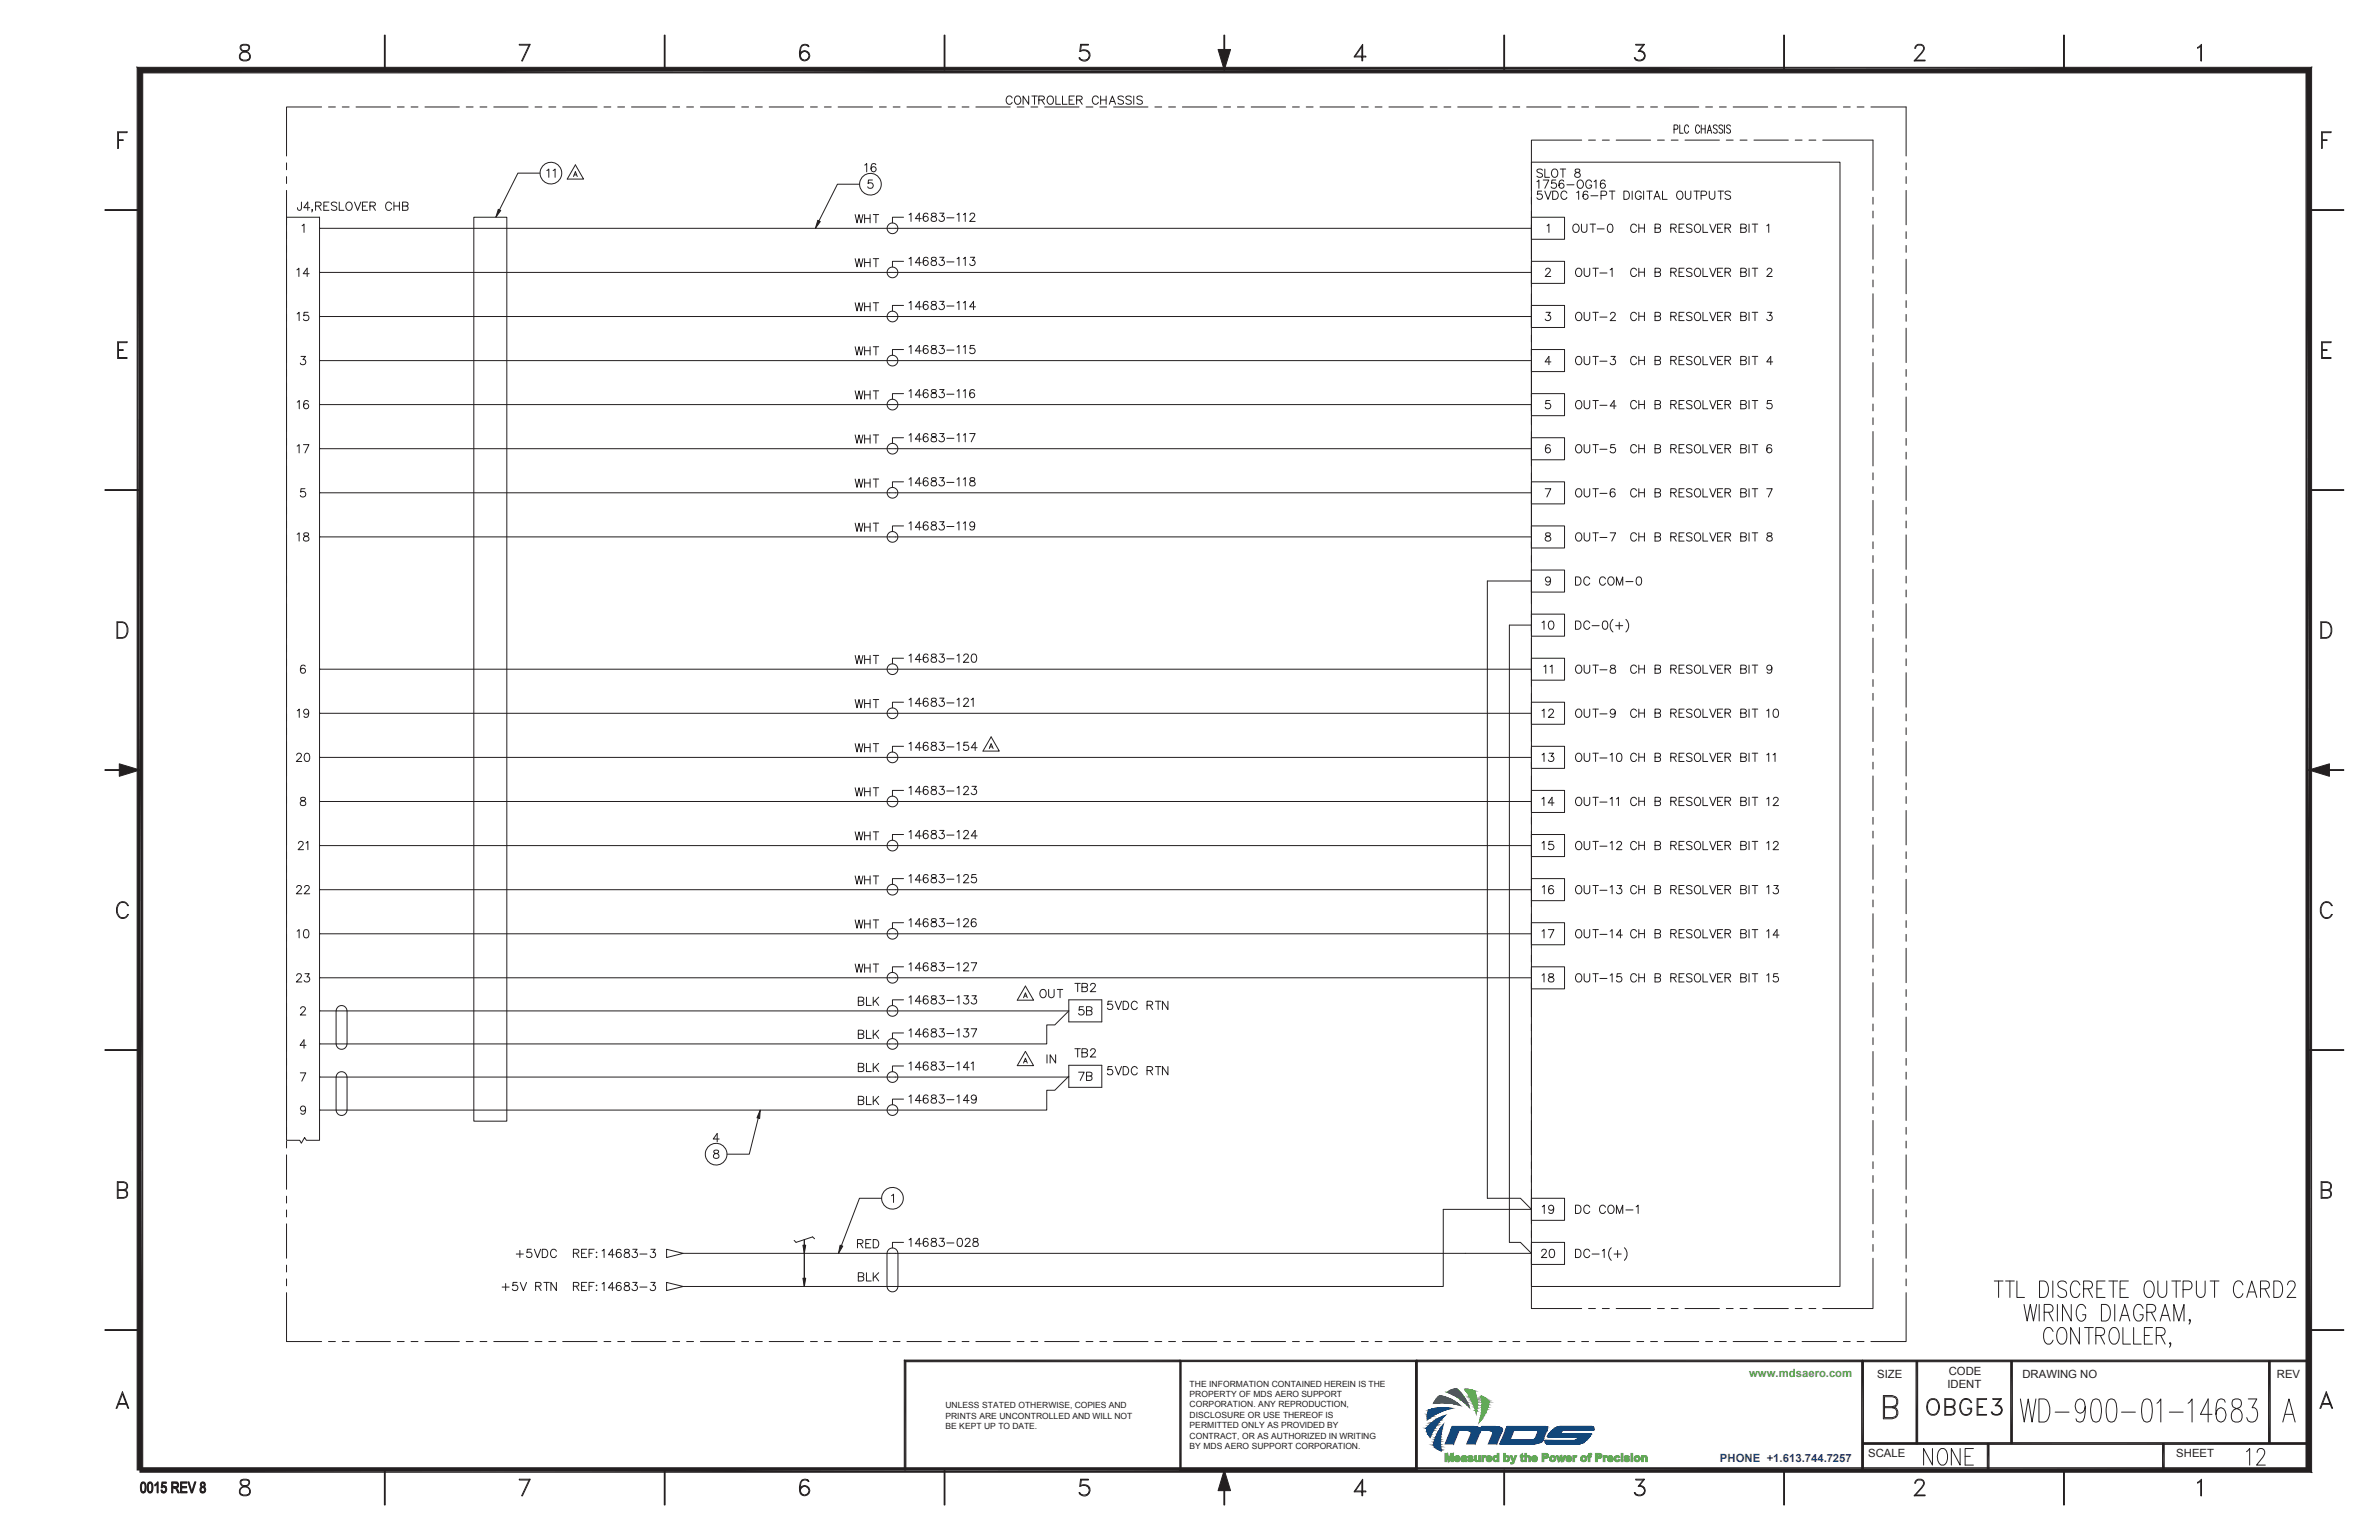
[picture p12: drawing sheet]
<svg xmlns="http://www.w3.org/2000/svg" width="432mm" height="279mm" viewBox="0 0 432 279" stroke-linecap="round" stroke-linejoin="round" font-family="sans-serif">
<defs><g id="words">
<text font-size="2.1" fill="#55a545" x="317.5" y="249.9">www.mdsaero.com</text>
<g font-size="2.1" fill="#231f20">
<text x="340.7" y="250">SIZE</text>
<text x="353.5" y="251.8">IDENT</text>
<text x="353.7" y="249.5">CODE</text>
<text x="367.1" y="250">DRAWING NO</text>
<text x="413.3" y="250">REV</text>
<text x="339.1" y="264.4">SCALE</text>
<text x="395" y="264.4">SHEET</text>
</g>
<text font-size="2.1" fill="#253d87" x="312.2" y="265.2">PHONE +1.613.744.7257</text>
<g font-size="1.5" fill="#231f20">
<text x="215.9" y="251.6">THE INFORMATION CONTAINED HEREIN IS THE</text>
<text x="171.6" y="255.5">UNLESS STATED OTHERWISE, COPIES AND</text>
<text x="171.6" y="257.4">PRINTS ARE UNCONTROLLED AND WILL NOT</text>
<text x="215.9" y="253.5">PROPERTY OF MDS AERO SUPPORT</text>
<text x="215.9" y="255.4">CORPORATION. ANY REPRODUCTION,</text>
<text x="215.9" y="257.2">DISCLOSURE OR USE THEREOF IS</text>
<text x="171.6" y="259.3">BE KEPT UP TO DATE.</text>
<text x="215.9" y="259.1">PERMITTED ONLY AS PROVIDED BY</text>
<text x="215.9" y="261">CONTRACT, OR AS AUTHORIZED IN WRITING</text>
<text x="215.9" y="262.8">BY MDS AERO SUPPORT CORPORATION.</text>
</g>
</g></defs>
<g fill="none" stroke="#253d87" stroke-width=".18">
<path d="M263.3 259.4h9.4M263.4 259.3h9.3M263.4 259.3l9.3 .1h-9.4zM263.4 259.3l9.3 .1zM263.4 259.2h9.3M263.4 259.3h5.4zM263.4 259.3h9.3zM263.4 259.1h5.3M263.4 259.2l5.4 .1h-5.4zM263.4 259.2l5.4 .1zM263.5 259h5.1M263.5 259.1l5.2 .1h-5.3z"/>
<path d="M263.5 259.1h5.1l.1 .1zM263.5 259h4.9M263.5 259l5.1 .1zM263.5 258.9h4.7M263.5 258.9l4.9 .1zM263.6 258.8h4.4M263.6 258.9h4.6zM263.6 258.8h4zM263.6 258.8h4.2zM263.6 258.8l4.4 .1zM268.8 259.3h3.9zM268.8 259.2h3.8"/>
<path d="M268.8 259.2l3.9 .1zM268.8 259.1h3.7M268.8 259.1l3.8 .1h-3.8zM268.8 259.1l3.8 .1zM268.8 259h3.6M268.8 259.1h3.7zM268.9 258.9h3.4M268.9 259l3.5 .1h-3.6zM268.9 259l3.5 .1zM268.9 258.9h3.2M268.9 258.9l3.4 .1zM268.9 258.8h3"/>
<path d="M268.9 258.8l3 .1zM268.9 258.9h3.2zM268.9 258.8h2.6zM268.9 258.8h2.8zM273.3 259.2h7.6M273.4 259.2h7.5M273.4 259.2l7.5 .1zM273.4 259.2h7.5zM273.4 259.1h7.5M273.4 259.1l7.5 .1zM273.4 259h7.5M273.4 259.1h7.5z"/>
<path d="M273.5 259h7.4M273.5 259l7.4 .1zM273.5 258.9h7.3M273.5 259h7.4zM273.5 258.9l7.3 .1zM273.5 258.8h7.2M273.5 258.8l7.3 .1zM273.5 258.8h7.1zM273.5 258.8h7.2zM281.8 259.5l.1-.1 7.4 .1zM281.8 259.4h7.5M281.8 259.5h2z"/>
<path d="M281.8 259.5h2.1zM281.8 259.5h2.1M281.9 259.4h7.4zM281.9 259.4h7.4M281.9 259.4h7.4v.1zM281.9 259.4l.2-.2 7.2 .2zM281.9 259.3h7.4M282.1 259.2h7.2zM282.1 259.2h7.2M282.1 259.2h7.2v.2zM282.2 259.2h7.1zM282.2 259.2h7.1"/>
<path d="M282.2 259.1l7.1 .1zM282.2 259.1h7.1zM282.2 259.1h7.1M282.4 259h6.8M282.4 259.1h6.9zM282.4 259h6.8zM282.4 259l6.8 .1zM282.6 258.9h6.6M282.6 259h6.6zM282.6 258.9h6.6zM282.6 258.9l6.6 .1zM282.7 258.9h6.4z"/>
<path d="M282.7 258.9h6.4M282.7 258.9h6.5zM282.8 258.9h6.3zM282.8 258.8h6.3M282.9 258.8h6.2zM282.9 258.8l6.2 .1zM283 258.8h6zM283 258.8h6.1zM283.1 258.8h5.9zM283.2 258.8h5.8z"/>
</g>
<path d="M281.7 259.5h2z" fill="#253d87"/>
<path d="M263.3 259.5h9.4zM263.3 259.5h9.4M263.3 259.4l9.4 .1h-9.4zM263.3 259.4h9.4v.1zM273.3 259.3l7.5 .2h-7.6zM273.3 259.3h7.6l-.1 .2zM281.7 259.5h2zM281.8 259.5h2zM281.8 259.5h2" fill="none" stroke="#253d87" stroke-width=".18"/>
<path d="M273.2 259.4h7.7" fill="none" stroke="#253d87" stroke-width=".25"/>
<path d="M279.1 259.5h1.7z" fill="#253d87"/>
<path d="M279.1 259.5h1.7z" fill="none" stroke="#253d87" stroke-width=".18"/>
<path d="M279.1 259.5h1.7z" fill="#253d87"/>
<path d="M266.3 259.5h2.5zM266.3 259.5h2.5M270.2 259.5h2.5zM270.2 259.5h2.5M279.1 259.5h1.7z" fill="none" stroke="#253d87" stroke-width=".18"/>
<path d="M279.1 259.5h1.7z" fill="#253d87"/>
<path d="M279.1 259.5h1.7z" fill="none" stroke="#253d87" stroke-width=".18"/>
<path d="M279.1 259.5h1.7z" fill="#253d87"/>
<path d="M279.1 259.5h1.7z" fill="none" stroke="#253d87" stroke-width=".18"/>
<path d="M281.7 259.5h1.9z" fill="#253d87"/>
<path d="M281.7 259.5h1.9z" fill="none" stroke="#253d87" stroke-width=".18"/>
<path d="M281.7 259.5h2z" fill="#253d87"/>
<path d="M281.7 259.5h2z" fill="none" stroke="#253d87" stroke-width=".18"/>
<path d="M279.1 259.5h1.7z" fill="#253d87"/>
<path d="M279.1 259.5h1.7z" fill="none" stroke="#253d87" stroke-width=".18"/>
<path d="M279.1 259.5h1.7z" fill="#253d87"/>
<path d="M266.4 259.5h2.4zM266.4 259.5h2.4M270.3 259.5h2.4zM270.3 259.5h2.4M279.1 259.5h1.7z" fill="none" stroke="#253d87" stroke-width=".18"/>
<path d="M279.1 259.5l1.7 .1z" fill="#253d87"/>
<path d="M279.1 259.5l1.7 .1z" fill="none" stroke="#253d87" stroke-width=".18"/>
<path d="M279.1 259.5l1.7 .1z" fill="#253d87"/>
<path d="M279.1 259.5l1.7 .1z" fill="none" stroke="#253d87" stroke-width=".18"/>
<path d="M281.7 259.5l1.9 .1z" fill="#253d87"/>
<path d="M281.7 259.5l1.9 .1z" fill="none" stroke="#253d87" stroke-width=".18"/>
<path d="M281.7 259.5h1.9z" fill="#253d87"/>
<path d="M281.7 259.5h1.9z" fill="none" stroke="#253d87" stroke-width=".18"/>
<path d="M279.1 259.6h1.6z" fill="#253d87"/>
<path d="M279.1 259.6h1.6z" fill="none" stroke="#253d87" stroke-width=".18"/>
<path d="M279.1 259.6h1.7z" fill="#253d87"/>
<path d="M266.6 259.5l2.1 .1zM266.6 259.5h2.2zM266.6 259.6h2.2M270.5 259.5l2.1 .1zM270.5 259.5h2.2zM270.5 259.6h2.2M279.1 259.6h1.7z" fill="none" stroke="#253d87" stroke-width=".18"/>
<path d="M279.1 259.6h1.6z" fill="#253d87"/>
<path d="M279.1 259.6h1.6z" fill="none" stroke="#253d87" stroke-width=".18"/>
<path d="M279.1 259.6h1.6z" fill="#253d87"/>
<path d="M279.1 259.6h1.6z" fill="none" stroke="#253d87" stroke-width=".18"/>
<path d="M279.2 259.6h1.5z" fill="#253d87"/>
<path d="M279.2 259.6h1.5z" fill="none" stroke="#253d87" stroke-width=".18"/>
<path d="M279.2 259.6h1.5z" fill="#253d87"/>
<path d="M266.7 259.6h2zM266.7 259.6h2M270.6 259.6h2zM270.6 259.6h2M279.2 259.6h1.5z" fill="none" stroke="#253d87" stroke-width=".18"/>
<path d="M279.2 259.6h1.5z" fill="#253d87"/>
<path d="M279.2 259.6h1.5z" fill="none" stroke="#253d87" stroke-width=".18"/>
<path d="M279.2 259.6h1.5z" fill="#253d87"/>
<path d="M279.2 259.6h1.5z" fill="none" stroke="#253d87" stroke-width=".18"/>
<path d="M281.7 259.6l1.8 .1h-1.9z" fill="#253d87"/>
<path d="M281.7 259.6l1.8 .1h-1.9z" fill="none" stroke="#253d87" stroke-width=".18"/>
<path d="M281.7 259.6h1.9z" fill="#253d87"/>
<path d="M281.7 259.6h1.9z" fill="none" stroke="#253d87" stroke-width=".18"/>
<path d="M279.2 259.6l1.5 .1z" fill="#253d87"/>
<path d="M279.2 259.6l1.5 .1z" fill="none" stroke="#253d87" stroke-width=".18"/>
<path d="M279.2 259.6l1.5 .1z" fill="#253d87"/>
<path d="M279.2 259.6l1.5 .1z" fill="none" stroke="#253d87" stroke-width=".18"/>
<path d="M279.2 259.7h1.5z" fill="#253d87"/>
<path d="M279.2 259.7h1.5z" fill="none" stroke="#253d87" stroke-width=".18"/>
<path d="M279.2 259.7h1.5z" fill="#253d87"/>
<path d="M279.2 259.7h1.5z" fill="none" stroke="#253d87" stroke-width=".18"/>
<path d="M270.7 259.6l1.9 .1z" fill="#253d87"/>
<path d="M270.7 259.6l1.9 .1z" fill="none" stroke="#253d87" stroke-width=".18"/>
<path d="M270.7 259.6h1.9z" fill="#253d87"/>
<path d="M270.7 259.6h1.9z" fill="none" stroke="#253d87" stroke-width=".18"/>
<path d="M266.8 259.6l1.9 .1z" fill="#253d87"/>
<path d="M266.8 259.6l1.9 .1z" fill="none" stroke="#253d87" stroke-width=".18"/>
<path d="M266.8 259.6h1.9z" fill="#253d87"/>
<path d="M266.8 259.6h1.9z" fill="none" stroke="#253d87" stroke-width=".18"/>
<path d="M270.8 259.7h1.8z" fill="#253d87"/>
<path d="M270.8 259.7h1.8z" fill="none" stroke="#253d87" stroke-width=".18"/>
<path d="M270.8 259.7h1.8z" fill="#253d87"/>
<path d="M270.8 259.7h1.8z" fill="none" stroke="#253d87" stroke-width=".18"/>
<path d="M266.9 259.7h1.8z" fill="#253d87"/>
<path d="M266.9 259.7h1.8z" fill="none" stroke="#253d87" stroke-width=".18"/>
<path d="M266.9 259.7h1.8z" fill="#253d87"/>
<path d="M266.9 259.7h1.8z" fill="none" stroke="#253d87" stroke-width=".18"/>
<path d="M281.6 259.7h1.8h-1.9z" fill="#253d87"/>
<path d="M281.6 259.7h1.8h-1.9z" fill="none" stroke="#253d87" stroke-width=".18"/>
<path d="M281.6 259.7h1.9z" fill="#253d87"/>
<path d="M281.6 259.7h1.9z" fill="none" stroke="#253d87" stroke-width=".18"/>
<path d="M281.5 259.7l1.9 .1z" fill="#253d87"/>
<path d="M281.5 259.7l1.9 .1z" fill="none" stroke="#253d87" stroke-width=".18"/>
<path d="M281.5 259.7h1.9z" fill="#253d87"/>
<path d="M281.5 259.7h1.9z" fill="none" stroke="#253d87" stroke-width=".18"/>
<path d="M270.9 259.7l1.7 .1z" fill="#253d87"/>
<path d="M270.9 259.7l1.7 .1z" fill="none" stroke="#253d87" stroke-width=".18"/>
<path d="M270.9 259.7h1.7z" fill="#253d87"/>
<path d="M270.9 259.7h1.7z" fill="none" stroke="#253d87" stroke-width=".18"/>
<path d="M267 259.7l1.6 .1z" fill="#253d87"/>
<path d="M267 259.7l1.6 .1z" fill="none" stroke="#253d87" stroke-width=".18"/>
<path d="M267 259.7h1.7z" fill="#253d87"/>
<path d="M267 259.7h1.7z" fill="none" stroke="#253d87" stroke-width=".18"/>
<path d="M270.9 259.8l1.6 .1z" fill="#253d87"/>
<path d="M270.9 259.8l1.6 .1z" fill="none" stroke="#253d87" stroke-width=".18"/>
<path d="M270.9 259.8h1.7z" fill="#253d87"/>
<path d="M270.9 259.8h1.7z" fill="none" stroke="#253d87" stroke-width=".18"/>
<path d="M267 259.8l1.6 .1z" fill="#253d87"/>
<path d="M267 259.8l1.6 .1z" fill="none" stroke="#253d87" stroke-width=".18"/>
<path d="M267 259.8h1.6z" fill="#253d87"/>
<path d="M267 259.8h1.6z" fill="none" stroke="#253d87" stroke-width=".18"/>
<path d="M281.5 259.8l1.8 .1h-1.9z" fill="#253d87"/>
<path d="M281.5 259.8l1.8 .1h-1.9z" fill="none" stroke="#253d87" stroke-width=".18"/>
<path d="M281.5 259.8h1.9l-.1 .1z" fill="#253d87"/>
<path d="M281.5 259.8h1.9l-.1 .1z" fill="none" stroke="#253d87" stroke-width=".18"/>
<path d="M281.4 259.9h1.9z" fill="#253d87"/>
<path d="M281.4 259.9h1.9z" fill="none" stroke="#253d87" stroke-width=".18"/>
<path d="M281.4 259.9h1.9z" fill="#253d87"/>
<path d="M281.4 259.9h1.9z" fill="none" stroke="#253d87" stroke-width=".18"/>
<path d="M281.4 259.9h1.9z" fill="#253d87"/>
<path d="M281.4 259.9h1.9z" fill="none" stroke="#253d87" stroke-width=".18"/>
<path d="M281.4 259.9h1.9z" fill="#253d87"/>
<path d="M281.4 259.9h1.9z" fill="none" stroke="#253d87" stroke-width=".18"/>
<path d="M271 259.9h1.5z" fill="#253d87"/>
<path d="M271 259.9h1.5z" fill="none" stroke="#253d87" stroke-width=".18"/>
<path d="M271 259.9h1.5z" fill="#253d87"/>
<path d="M271 259.9h1.5z" fill="none" stroke="#253d87" stroke-width=".18"/>
<path d="M267 259.9h1.6z" fill="#253d87"/>
<path d="M267 259.9h1.6z" fill="none" stroke="#253d87" stroke-width=".18"/>
<path d="M267 259.9h1.6z" fill="#253d87"/>
<path d="M267 259.9h1.6z" fill="none" stroke="#253d87" stroke-width=".18"/>
<path d="M281.3 259.9h2z" fill="#253d87"/>
<path d="M281.3 259.9h2z" fill="none" stroke="#253d87" stroke-width=".18"/>
<path d="M281.3 259.9h2z" fill="#253d87"/>
<path d="M281.3 259.9h2z" fill="none" stroke="#253d87" stroke-width=".18"/>
<path d="M281.3 259.9l2 .1z" fill="#253d87"/>
<path d="M281.3 259.9l2 .1z" fill="none" stroke="#253d87" stroke-width=".18"/>
<path d="M281.3 259.9l2 .1z" fill="#253d87"/>
<path d="M281.3 259.9l2 .1z" fill="none" stroke="#253d87" stroke-width=".18"/>
<path d="M271 259.9l1.5 .1z" fill="#253d87"/>
<path d="M271 259.9l1.5 .1z" fill="none" stroke="#253d87" stroke-width=".18"/>
<path d="M271 259.9h1.5z" fill="#253d87"/>
<path d="M271 259.9h1.5z" fill="none" stroke="#253d87" stroke-width=".18"/>
<path d="M267 259.9l1.6 .1z" fill="#253d87"/>
<path d="M267 259.9l1.6 .1z" fill="none" stroke="#253d87" stroke-width=".18"/>
<path d="M267 259.9h1.6z" fill="#253d87"/>
<path d="M267 259.9h1.6z" fill="none" stroke="#253d87" stroke-width=".18"/>
<path d="M281.3 260h2z" fill="#253d87"/>
<path d="M281.3 260h2z" fill="none" stroke="#253d87" stroke-width=".18"/>
<path d="M281.3 260h2z" fill="#253d87"/>
<path d="M281.3 260h2z" fill="none" stroke="#253d87" stroke-width=".18"/>
<path d="M281.3 260h2z" fill="#253d87"/>
<path d="M281.3 260h2z" fill="none" stroke="#253d87" stroke-width=".18"/>
<path d="M281.3 260h2z" fill="#253d87"/>
<path d="M281.3 260h2z" fill="none" stroke="#253d87" stroke-width=".18"/>
<path d="M281.3 260h2z" fill="#253d87"/>
<path d="M281.3 260h2z" fill="none" stroke="#253d87" stroke-width=".18"/>
<path d="M281.3 260h2z" fill="#253d87"/>
<g fill="none" stroke="#253d87" stroke-width=".18">
<path d="M281.3 260h2zM280.9 260.5h7.7M280.9 260.5h7.7zM280.9 260.5l7.7 .1zM280.9 260.6h7.7zM280.9 260.6h7.6zM280.9 260.6h7.7M280.9 260.6h7.6M280.9 260.6l7.6 .1zM280.9 260.7h7.6zM280.9 260.7h7.6M281 260.7h7.5z"/>
<path d="M281 260.7h7.5M281.1 260.3l7.5 .2h-7.7zM281.1 260.3h7.7l-.2 .2zM281.1 260.2h7.7zM281.1 260.2l7.7 .1zM281.1 260.2h7.7M281.2 260.1h7.6M281.2 260.2h7.6zM281.2 260.1l7.6 .1zM281.2 260.1h7.6zM281.2 260.1h2.1zM281.2 260.1h2.2z"/>
<path d="M281.2 260.1h7.5zM281.2 260.1h2.1M281.3 260h2M281.3 260l2 .1zM286.3 260.7h2.2zM286.4 260.7h2.1zM286.4 260.7l2 .1zM286.4 260.8h2zM286.4 260.8h2M288.8 260.2l-7.7 .1"/>
</g>
<path d="M280.9 260.4h7.9" fill="none" stroke="#253d87" stroke-width=".25"/>
<path d="M286.4 260.8h2z" fill="#253d87"/>
<path d="M286.4 260.8h2z" fill="none" stroke="#253d87" stroke-width=".18"/>
<path d="M286.4 260.8h2z" fill="#253d87"/>
<path d="M286.4 260.8h2z" fill="none" stroke="#253d87" stroke-width=".18"/>
<path d="M286.4 260.8h2z" fill="#253d87"/>
<path d="M286.4 260.8h2z" fill="none" stroke="#253d87" stroke-width=".18"/>
<path d="M286.4 260.8h2z" fill="#253d87"/>
<path d="M286.4 260.8h2z" fill="none" stroke="#253d87" stroke-width=".18"/>
<path d="M286.4 260.8h2z" fill="#253d87"/>
<path d="M286.4 260.8h2z" fill="none" stroke="#253d87" stroke-width=".18"/>
<path d="M286.4 260.8h2z" fill="#253d87"/>
<path d="M286.4 260.8h2z" fill="none" stroke="#253d87" stroke-width=".18"/>
<path d="M286.4 260.8h2z" fill="#253d87"/>
<path d="M286.4 260.8h2z" fill="none" stroke="#253d87" stroke-width=".18"/>
<path d="M286.4 260.8h2z" fill="#253d87"/>
<path d="M286.4 260.8h2z" fill="none" stroke="#253d87" stroke-width=".18"/>
<path d="M286.4 260.8l2 .1z" fill="#253d87"/>
<path d="M286.4 260.8l2 .1z" fill="none" stroke="#253d87" stroke-width=".18"/>
<path d="M286.4 260.8h2z" fill="#253d87"/>
<path d="M286.4 260.8h2z" fill="none" stroke="#253d87" stroke-width=".18"/>
<path d="M286.4 260.9h1.9z" fill="#253d87"/>
<path d="M286.4 260.9h1.9z" fill="none" stroke="#253d87" stroke-width=".18"/>
<path d="M286.4 260.9h2z" fill="#253d87"/>
<path d="M286.4 260.9h2z" fill="none" stroke="#253d87" stroke-width=".18"/>
<path d="M286.4 260.9h1.9z" fill="#253d87"/>
<path d="M286.4 260.9h1.9z" fill="none" stroke="#253d87" stroke-width=".18"/>
<path d="M286.4 260.9h1.9z" fill="#253d87"/>
<path d="M286.4 260.9h1.9z" fill="none" stroke="#253d87" stroke-width=".18"/>
<path d="M279.2 259.7l1 1.2h-1.6z" fill="#253d87"/>
<path d="M279.2 259.7l1 1.2h-1.6z" fill="none" stroke="#253d87" stroke-width=".18"/>
<path d="M279.2 259.7h1.5l-.5 1.2z" fill="#253d87"/>
<path d="M279.2 259.7h1.5l-.5 1.2z" fill="none" stroke="#253d87" stroke-width=".18"/>
<path d="M278.6 260.9l1.6 .1z" fill="#253d87"/>
<path d="M278.6 260.9l1.6 .1z" fill="none" stroke="#253d87" stroke-width=".18"/>
<path d="M278.6 260.9h1.6z" fill="#253d87"/>
<path d="M278.6 260.9h1.6z" fill="none" stroke="#253d87" stroke-width=".18"/>
<path d="M286.4 260.9l1.8 .1h-1.9z" fill="#253d87"/>
<path d="M286.4 260.9l1.8 .1h-1.9z" fill="none" stroke="#253d87" stroke-width=".18"/>
<path d="M286.4 260.9h1.9l-.1 .1z" fill="#253d87"/>
<path d="M286.4 260.9h1.9l-.1 .1z" fill="none" stroke="#253d87" stroke-width=".18"/>
<path d="M286.3 261h1.9z" fill="#253d87"/>
<path d="M286.3 261h1.9z" fill="none" stroke="#253d87" stroke-width=".18"/>
<path d="M286.3 261h1.9z" fill="#253d87"/>
<path d="M286.3 261h1.9z" fill="none" stroke="#253d87" stroke-width=".18"/>
<path d="M278.6 261l1.5 .1h-1.6z" fill="#253d87"/>
<path d="M278.6 261l1.5 .1h-1.6z" fill="none" stroke="#253d87" stroke-width=".18"/>
<path d="M278.6 261h1.6z" fill="#253d87"/>
<path d="M278.6 261h1.6z" fill="none" stroke="#253d87" stroke-width=".18"/>
<path d="M286.3 261l1.8 .1h-1.9z" fill="#253d87"/>
<path d="M286.3 261l1.8 .1h-1.9z" fill="none" stroke="#253d87" stroke-width=".18"/>
<path d="M286.3 261h1.9z" fill="#253d87"/>
<path d="M286.3 261h1.9z" fill="none" stroke="#253d87" stroke-width=".18"/>
<path d="M278.4 261.1h1.7z" fill="#253d87"/>
<path d="M278.4 261.1h1.7z" fill="none" stroke="#253d87" stroke-width=".18"/>
<path d="M278.5 261.1h1.6z" fill="#253d87"/>
<path d="M278.5 261.1h1.6z" fill="none" stroke="#253d87" stroke-width=".18"/>
<path d="M278.3 261.2h1.8z" fill="#253d87"/>
<path d="M278.3 261.2h1.8z" fill="none" stroke="#253d87" stroke-width=".18"/>
<path d="M278.4 261.1l1.7 .1z" fill="#253d87"/>
<path d="M278.4 261.1l1.7 .1z" fill="none" stroke="#253d87" stroke-width=".18"/>
<path d="M286.2 261.1l1.8 .1h-1.9z" fill="#253d87"/>
<path d="M286.2 261.1l1.8 .1h-1.9z" fill="none" stroke="#253d87" stroke-width=".18"/>
<path d="M286.2 261.1h1.9z" fill="#253d87"/>
<path d="M286.2 261.1h1.9z" fill="none" stroke="#253d87" stroke-width=".18"/>
<path d="M278.2 261.2h1.9z" fill="#253d87"/>
<path d="M278.2 261.2h1.9z" fill="none" stroke="#253d87" stroke-width=".18"/>
<path d="M278.3 261.2h1.8z" fill="#253d87"/>
<path d="M278.3 261.2h1.8z" fill="none" stroke="#253d87" stroke-width=".18"/>
<path d="M286.1 261.2h1.9z" fill="#253d87"/>
<path d="M286.1 261.2h1.9z" fill="none" stroke="#253d87" stroke-width=".18"/>
<path d="M286.1 261.2h1.9z" fill="#253d87"/>
<path d="M278 261.2h2.1zM278 261.2h2.1M286.1 261.2h1.9z" fill="none" stroke="#253d87" stroke-width=".18"/>
<path d="M278.2 261.2h1.9z" fill="#253d87"/>
<path d="M277.9 261.3h2.2zM277.9 261.2h2.2M278 261.2l2.1 .1zM278.2 261.2h1.9z" fill="none" stroke="#253d87" stroke-width=".18"/>
<path d="M273.2 259.5l.9 1.8h-1.6z" fill="#253d87"/>
<path d="M273.2 259.5l.9 1.8h-1.6z" fill="none" stroke="#253d87" stroke-width=".18"/>
<path d="M273.2 259.5h1.6l-.7 1.8z" fill="#253d87"/>
<path d="M273.2 259.5h1.6l-.7 1.8z" fill="none" stroke="#253d87" stroke-width=".18"/>
<path d="M286 261.3h2z" fill="#253d87"/>
<path d="M286 261.3h2z" fill="none" stroke="#253d87" stroke-width=".18"/>
<path d="M286.1 261.2h1.9z" fill="#253d87"/>
<path d="M272.5 261.3h7.6M272.5 261.3h7.6zM285.9 261.3h2zM285.9 261.3h2M286.1 261.2h1.9z" fill="none" stroke="#253d87" stroke-width=".18"/>
<path d="M286 261.3h2z" fill="#253d87"/>
<g fill="none" stroke="#253d87" stroke-width=".18">
<path d="M272.2 262h5.8zM272.2 262h6.1zM272.2 262h6.1M272.3 261.9h6.8M272.3 261.9l6.3 .1zM272.3 261.9h6.5zM272.3 262h6zM272.3 262h6.3zM272.3 261.8h7M272.3 261.9h6.8zM272.3 261.7h7.2M272.3 261.8l6.8 .1z"/>
<path d="M272.3 261.8h7zM272.4 261.7h7.3M272.4 261.7l6.9 .1zM272.4 261.7h7.1zM272.4 261.6h7.5M272.4 261.6l7.1 .1h-7.1zM272.4 261.6h7.3zM272.4 261.5h7.6M272.4 261.5l7.3 .1h-7.3zM272.4 261.5h7.5l-.2 .1zM272.5 261.4h7.6M272.5 261.4l7.4 .1h-7.5z"/>
<path d="M272.5 261.4h7.5l-.1 .1zM272.5 261.3l7.5 .1h-7.5zM272.5 261.3h7.6l-.1 .1zM278.8 261.9l-6.6 .1M280.4 261.3l7.4 .1h-7.4zM280.4 261.3h7.5l-.1 .1zM280.4 261.4l7.3 .1zM280.4 261.4h7.4zM280.4 261.4h7.5M280.4 261.4h7.4M280.4 261.5l7.2 .1h-7.1zM280.4 261.5h7.3l-.1 .1z"/>
<path d="M280.4 261.5h7.3M280.5 261.6h7zM280.5 261.6h7.1zM280.5 261.6l6.9 .1h-6.9zM280.5 261.6h7l-.1 .1zM280.5 261.6h7.1M280.5 261.7h7M280.5 261.7h6.8zM280.5 261.7h6.9zM280.5 261.7h6.9M280.5 261.7l6.7 .1zM280.5 261.8h6.8"/>
<path d="M280.5 261.8l6.6 .1zM280.5 261.8h6.7zM280.5 261.8h6.7M280.6 261.9h6.4zM280.6 261.9h6.5zM280.6 261.9h6.5M280.6 261.9h6.3zM280.6 261.9h6.4M280.6 261.9h6.2zM280.7 261.9l6 .1zM280.7 261.9h6.1zM280.7 262h6.1"/>
<path d="M280.7 262h5.9zM280.7 262h6zM280.7 262h6M280.8 262h5.7zM280.8 262h5.8zM285.8 261.3h2.1zM285.8 261.3h2.1M285.9 261.3h2zM286 261.3h2z"/>
</g>
<path d="M271 260l.7 2h-1.6z" fill="#253d87"/>
<path d="M271 260l.7 2h-1.6z" fill="none" stroke="#253d87" stroke-width=".18"/>
<path d="M271 260h1.5l-.8 2z" fill="#253d87"/>
<path d="M271 260h1.5l-.8 2z" fill="none" stroke="#253d87" stroke-width=".18"/>
<path d="M267 260l.8 2h-1.6z" fill="#253d87"/>
<path d="M267 260l.8 2h-1.6z" fill="none" stroke="#253d87" stroke-width=".18"/>
<path d="M267 260h1.6l-.8 2z" fill="#253d87"/>
<path d="M267 260h1.6l-.8 2z" fill="none" stroke="#253d87" stroke-width=".18"/>
<path d="M263.3 259.5l.5 2.5h-1.5z" fill="#253d87"/>
<path d="M263.3 259.5l.5 2.5h-1.5z" fill="none" stroke="#253d87" stroke-width=".18"/>
<path d="M263.3 259.5h1.5l-1 2.5z" fill="#253d87"/>
<path d="M263.3 259.5h1.5l-1 2.5z" fill="none" stroke="#253d87" stroke-width=".18"/>
<path d="M262 258.4l-.1 .4h-.3z" fill="#253d87"/>
<path d="M262 258.4l-.1 .4h-.3z" fill="none" stroke="#253d87" stroke-width=".18"/>
<path d="M261.6 258.8l.2 .2h-.3z" fill="#253d87"/>
<path d="M261.6 258.8l.2 .2h-.3z" fill="none" stroke="#253d87" stroke-width=".18"/>
<path d="M261.6 258.8h.3l-.1 .2z" fill="#253d87"/>
<path d="M261.6 258.8h.3l-.1 .2z" fill="none" stroke="#253d87" stroke-width=".18"/>
<path d="M261.5 259l.2 .2h-.4z" fill="#253d87"/>
<path d="M261.5 259l.2 .2h-.4z" fill="none" stroke="#253d87" stroke-width=".18"/>
<path d="M261.5 259h.3l-.1 .2z" fill="#253d87"/>
<path d="M261.5 259h.3l-.1 .2z" fill="none" stroke="#253d87" stroke-width=".18"/>
<path d="M261.3 259.2l.4 .4h-.6z" fill="#253d87"/>
<path d="M261.3 259.2l.4 .4h-.6z" fill="none" stroke="#253d87" stroke-width=".18"/>
<path d="M261.3 259.2h.4v.4z" fill="#253d87"/>
<path d="M261.3 259.2h.4v.4z" fill="none" stroke="#253d87" stroke-width=".18"/>
<path d="M261.1 259.6l.5 .1h-.6z" fill="#253d87"/>
<path d="M261.1 259.6l.5 .1h-.6z" fill="none" stroke="#253d87" stroke-width=".18"/>
<path d="M261.1 259.6h.6l-.1 .1z" fill="#253d87"/>
<path d="M261.1 259.6h.6l-.1 .1z" fill="none" stroke="#253d87" stroke-width=".18"/>
<path d="M261 259.7l.6 .5h-.8z" fill="#253d87"/>
<path d="M261 259.7l.6 .5h-.8z" fill="none" stroke="#253d87" stroke-width=".18"/>
<path d="M261 259.7h.6v.5z" fill="#253d87"/>
<path d="M261 259.7h.6v.5z" fill="none" stroke="#253d87" stroke-width=".18"/>
<path d="M260.8 260.2h.8z" fill="#253d87"/>
<path d="M260.8 260.2h.8z" fill="none" stroke="#253d87" stroke-width=".18"/>
<path d="M260.8 260.2h.8z" fill="#253d87"/>
<path d="M260.8 260.2h.8z" fill="none" stroke="#253d87" stroke-width=".18"/>
<path d="M260.8 260.2l.7 .5h-.9z" fill="#253d87"/>
<path d="M260.8 260.2l.7 .5h-.9z" fill="none" stroke="#253d87" stroke-width=".18"/>
<path d="M260.8 260.2h.8l-.1 .5z" fill="#253d87"/>
<path d="M260.8 260.2h.8l-.1 .5z" fill="none" stroke="#253d87" stroke-width=".18"/>
<path d="M260.6 260.7l.9 .1h-1z" fill="#253d87"/>
<path d="M260.6 260.7l.9 .1h-1z" fill="none" stroke="#253d87" stroke-width=".18"/>
<path d="M260.6 260.7h.9v.1z" fill="#253d87"/>
<path d="M260.6 260.7h.9v.1z" fill="none" stroke="#253d87" stroke-width=".18"/>
<path d="M260.5 260.8l1 .4h-1.1z" fill="#253d87"/>
<path d="M260.5 260.8l1 .4h-1.1z" fill="none" stroke="#253d87" stroke-width=".18"/>
<path d="M260.5 260.8h1v.4z" fill="#253d87"/>
<path d="M260.5 260.8h1v.4z" fill="none" stroke="#253d87" stroke-width=".18"/>
<path d="M260.4 261.2l1.1 .3h-1.2z" fill="#253d87"/>
<path d="M260.4 261.2l1.1 .3h-1.2z" fill="none" stroke="#253d87" stroke-width=".18"/>
<path d="M260.4 261.2h1.1v.3z" fill="#253d87"/>
<path d="M260.4 261.2h1.1v.3z" fill="none" stroke="#253d87" stroke-width=".18"/>
<path d="M260.3 261.5l1.2 .2h-1.2z" fill="#253d87"/>
<path d="M260.3 261.5l1.2 .2h-1.2z" fill="none" stroke="#253d87" stroke-width=".18"/>
<path d="M260.3 261.5h1.2v.2z" fill="#253d87"/>
<path d="M260.3 261.5h1.2v.2z" fill="none" stroke="#253d87" stroke-width=".18"/>
<path d="M260.3 261.7l1.2 .4h-1.3z" fill="#253d87"/>
<path d="M260.3 261.7l1.2 .4h-1.3z" fill="none" stroke="#253d87" stroke-width=".18"/>
<path d="M260.3 261.7h1.2v.4z" fill="#253d87"/>
<path d="M260.3 261.7h1.2v.4z" fill="none" stroke="#253d87" stroke-width=".18"/>
<path d="M260.2 262.1l1.3 .1h-1.3z" fill="#253d87"/>
<path d="M260.2 262.1l1.3 .1h-1.3z" fill="none" stroke="#253d87" stroke-width=".18"/>
<path d="M260.2 262.1h1.3v.1z" fill="#253d87"/>
<path d="M260.2 262.1h1.3v.1z" fill="none" stroke="#253d87" stroke-width=".18"/>
<path d="M260.2 262.2l1.3 .3h-1.1z" fill="#253d87"/>
<path d="M260.2 262.2l1.3 .3h-1.1z" fill="none" stroke="#253d87" stroke-width=".18"/>
<path d="M260.2 262.2h1.3v.3z" fill="#253d87"/>
<path d="M260.2 262.2h1.3v.3z" fill="none" stroke="#253d87" stroke-width=".18"/>
<path d="M260.4 262.5l1.1 .2h-.9z" fill="#253d87"/>
<path d="M260.4 262.5l1.1 .2h-.9z" fill="none" stroke="#253d87" stroke-width=".18"/>
<path d="M260.4 262.5h1.1v.2z" fill="#253d87"/>
<path d="M260.4 262.5h1.1v.2z" fill="none" stroke="#253d87" stroke-width=".18"/>
<path d="M260.6 262.7h.9z" fill="#253d87"/>
<path d="M260.6 262.7h.9z" fill="none" stroke="#253d87" stroke-width=".18"/>
<path d="M260.6 262.7h.9z" fill="#253d87"/>
<path d="M260.6 262.7h.9z" fill="none" stroke="#253d87" stroke-width=".18"/>
<path d="M260.7 262.7l.9 .2h-.6z" fill="#253d87"/>
<path d="M260.7 262.7l.9 .2h-.6z" fill="none" stroke="#253d87" stroke-width=".18"/>
<path d="M260.7 262.7h.8l.1 .2z" fill="#253d87"/>
<path d="M260.7 262.7h.8l.1 .2z" fill="none" stroke="#253d87" stroke-width=".18"/>
<path d="M261.3 263.1h.3v.2z" fill="#253d87"/>
<path d="M261.3 263.1h.3v.2z" fill="none" stroke="#253d87" stroke-width=".18"/>
<path d="M261 262.9l.6 .2z" fill="#253d87"/>
<path d="M261 262.9l.6 .2z" fill="none" stroke="#253d87" stroke-width=".18"/>
<path d="M261 262.9h.6v.2z" fill="#253d87"/>
<path d="M261 262.9h.6v.2z" fill="none" stroke="#253d87" stroke-width=".18"/>
<path d="M261.9 257l.4-.2-.2 .2z" fill="#12477a"/>
<path d="M261.9 257l.4-.2-.2 .2z" fill="none" stroke="#12477a" stroke-width=".18"/>
<path d="M261.4 257.2l.5-.2v.2z" fill="#12477a"/>
<path d="M261.4 257.2l.5-.2v.2z" fill="none" stroke="#12477a" stroke-width=".18"/>
<path d="M261.9 257h.2l-.2 .2z" fill="#12477a"/>
<path d="M261.9 257h.2l-.2 .2z" fill="none" stroke="#12477a" stroke-width=".18"/>
<path d="M261.3 257.2h.6z" fill="#12477a"/>
<path d="M261.3 257.2h.6z" fill="none" stroke="#12477a" stroke-width=".18"/>
<path d="M261.4 257.2h.5z" fill="#12477a"/>
<path d="M261.4 257.2h.5z" fill="none" stroke="#12477a" stroke-width=".18"/>
<path d="M260.9 257.4l.4-.2 .4 .2z" fill="#12477a"/>
<path d="M260.9 257.4l.4-.2 .4 .2z" fill="none" stroke="#12477a" stroke-width=".18"/>
<path d="M261.3 257.2h.6l-.2 .2z" fill="#12477a"/>
<path d="M261.3 257.2h.6l-.2 .2z" fill="none" stroke="#12477a" stroke-width=".18"/>
<path d="M260.5 257.6l.4-.2 .6 .2z" fill="#12477a"/>
<path d="M260.5 257.6l.4-.2 .6 .2z" fill="none" stroke="#12477a" stroke-width=".18"/>
<path d="M260.9 257.4h.8l-.2 .2z" fill="#12477a"/>
<path d="M260.9 257.4h.8l-.2 .2z" fill="none" stroke="#12477a" stroke-width=".18"/>
<path d="M260.4 257.7h1z" fill="#12477a"/>
<path d="M260.4 257.7h1z" fill="none" stroke="#12477a" stroke-width=".18"/>
<path d="M260.5 257.6h1z" fill="#12477a"/>
<path d="M260.5 257.6h1z" fill="none" stroke="#12477a" stroke-width=".18"/>
<path d="M260 258l.4-.3 .8 .3z" fill="#12477a"/>
<path d="M260 258l.4-.3 .8 .3z" fill="none" stroke="#12477a" stroke-width=".18"/>
<path d="M260.4 257.7h1l-.2 .3z" fill="#12477a"/>
<path d="M260.4 257.7h1l-.2 .3z" fill="none" stroke="#12477a" stroke-width=".18"/>
<path d="M259.9 258.1l.1-.1 1.1 .1z" fill="#12477a"/>
<path d="M259.9 258.1l.1-.1 1.1 .1z" fill="none" stroke="#12477a" stroke-width=".18"/>
<path d="M260 258h1.2l-.1 .1z" fill="#12477a"/>
<path d="M260 258h1.2l-.1 .1z" fill="none" stroke="#12477a" stroke-width=".18"/>
<path d="M259.6 258.4l.3-.3 1 .3z" fill="#12477a"/>
<path d="M259.6 258.4l.3-.3 1 .3z" fill="none" stroke="#12477a" stroke-width=".18"/>
<path d="M259.9 258.1h1.2l-.2 .3z" fill="#12477a"/>
<path d="M259.9 258.1h1.2l-.2 .3z" fill="none" stroke="#12477a" stroke-width=".18"/>
<path d="M259.6 258.4l1.1 .2h-1.4z" fill="#12477a"/>
<path d="M259.6 258.4l1.1 .2h-1.4z" fill="none" stroke="#12477a" stroke-width=".18"/>
<path d="M259.6 258.4h1.3l-.2 .2z" fill="#12477a"/>
<path d="M259.6 258.4h1.3l-.2 .2z" fill="none" stroke="#12477a" stroke-width=".18"/>
<path d="M259.3 258.6l1.3 .1h-1.4z" fill="#12477a"/>
<path d="M259.3 258.6l1.3 .1h-1.4z" fill="none" stroke="#12477a" stroke-width=".18"/>
<path d="M259.3 258.6h1.4l-.1 .1z" fill="#12477a"/>
<path d="M259.3 258.6h1.4l-.1 .1z" fill="none" stroke="#12477a" stroke-width=".18"/>
<path d="M259.2 258.7l1.2 .4h-1.5z" fill="#12477a"/>
<path d="M259.2 258.7l1.2 .4h-1.5z" fill="none" stroke="#12477a" stroke-width=".18"/>
<path d="M259.2 258.7h1.4l-.2 .4z" fill="#12477a"/>
<path d="M259.2 258.7h1.4l-.2 .4z" fill="none" stroke="#12477a" stroke-width=".18"/>
<path d="M258.9 259.1h1.5z" fill="#12477a"/>
<path d="M258.9 259.1h1.5z" fill="none" stroke="#12477a" stroke-width=".18"/>
<path d="M258.9 259.1h1.5z" fill="#12477a"/>
<path d="M258.9 259.1h1.5z" fill="none" stroke="#12477a" stroke-width=".18"/>
<path d="M258.9 259.1l1.3 .4h-1.2z" fill="#12477a"/>
<path d="M258.9 259.1l1.3 .4h-1.2z" fill="none" stroke="#12477a" stroke-width=".18"/>
<path d="M258.9 259.1h1.5l-.2 .4z" fill="#12477a"/>
<path d="M258.9 259.1h1.5l-.2 .4z" fill="none" stroke="#12477a" stroke-width=".18"/>
<path d="M259 259.5l1.1 .2h-1.1z" fill="#12477a"/>
<path d="M259 259.5l1.1 .2h-1.1z" fill="none" stroke="#12477a" stroke-width=".18"/>
<path d="M259 259.5h1.2l-.1 .2z" fill="#12477a"/>
<path d="M259 259.5h1.2l-.1 .2z" fill="none" stroke="#12477a" stroke-width=".18"/>
<path d="M259 259.7l1 .1h-.9z" fill="#12477a"/>
<path d="M259 259.7l1 .1h-.9z" fill="none" stroke="#12477a" stroke-width=".18"/>
<path d="M259 259.7h1.1l-.1 .1z" fill="#12477a"/>
<path d="M259 259.7h1.1l-.1 .1z" fill="none" stroke="#12477a" stroke-width=".18"/>
<path d="M259.1 259.8l.7 .4h-.6z" fill="#12477a"/>
<path d="M259.1 259.8l.7 .4h-.6z" fill="none" stroke="#12477a" stroke-width=".18"/>
<path d="M259.1 259.8h.9l-.2 .4z" fill="#12477a"/>
<path d="M259.1 259.8h.9l-.2 .4z" fill="none" stroke="#12477a" stroke-width=".18"/>
<path d="M259.2 260.2h.6z" fill="#12477a"/>
<path d="M259.2 260.2h.6z" fill="none" stroke="#12477a" stroke-width=".18"/>
<path d="M259.2 260.2h.6z" fill="#12477a"/>
<path d="M259.2 260.2h.6z" fill="none" stroke="#12477a" stroke-width=".18"/>
<path d="M259.4 260.5h.3l-.1 .3z" fill="#12477a"/>
<path d="M259.4 260.5h.3l-.1 .3z" fill="none" stroke="#12477a" stroke-width=".18"/>
<path d="M259.2 260.2l.5 .3h-.3z" fill="#12477a"/>
<path d="M259.2 260.2l.5 .3h-.3z" fill="none" stroke="#12477a" stroke-width=".18"/>
<path d="M259.2 260.2h.6l-.1 .3z" fill="#12477a"/>
<path d="M259.2 260.2h.6l-.1 .3z" fill="none" stroke="#12477a" stroke-width=".18"/>
<path d="M261.2 253.3l.1-.1 .5 .1z" fill="#2b6d56"/>
<path d="M261.2 253.3l.1-.1 .5 .1z" fill="none" stroke="#2b6d56" stroke-width=".18"/>
<path d="M261 253.4l.2-.1 1.1 .1z" fill="#2b6d56"/>
<path d="M261 253.4l.2-.1 1.1 .1z" fill="none" stroke="#2b6d56" stroke-width=".18"/>
<path d="M261.2 253.3l1.1 .1z" fill="#2b6d56"/>
<path d="M261.2 253.3l1.1 .1z" fill="none" stroke="#2b6d56" stroke-width=".18"/>
<path d="M261 253.4h1.3z" fill="#2b6d56"/>
<path d="M261 253.4h1.3z" fill="none" stroke="#2b6d56" stroke-width=".18"/>
<path d="M261 253.4h1.3z" fill="#2b6d56"/>
<path d="M261 253.4h1.3z" fill="none" stroke="#2b6d56" stroke-width=".18"/>
<path d="M261 253.4l1.8 .2h-1.9z" fill="#2b6d56"/>
<path d="M261 253.4l1.8 .2h-1.9z" fill="none" stroke="#2b6d56" stroke-width=".18"/>
<path d="M261 253.4h1.3l.5 .2z" fill="#2b6d56"/>
<g fill="none" stroke="#2b6d56" stroke-width=".18">
<path d="M260.2 254.4h4.2M260.3 254.3h3.9M260.3 254.4l4.1 .1h-4.2zM260.3 254.4h3.9l.2 .1zM260.3 254.3l3.9 .1zM260.5 254h3.3M260.5 254.1l3.6 .2h-3.8zM260.5 254.1h3.3l.3 .2zM260.6 254l3.2 .1h-3.3zM260.6 254l3.2 .1zM260.6 253.9h3M260.7 253.8h2.6"/>
<path d="M260.7 253.9l2.9 .1h-3zM260.7 253.9h2.6l.3 .1zM260.8 253.7h2.2zM260.8 253.7h2.2M260.8 253.7l2.5 .2h-2.6zM260.8 253.7h2.2l.3 .2zM260.9 253.6l2.1 .1zM261 253.4h1.3l.5 .2z"/>
</g>
<path d="M260.3 254.2h3.8" fill="none" stroke="#2b6d56" stroke-width=".21"/>
<path d="M260.2 254.5h1.2z" fill="#2b6d56"/>
<path d="M260.2 254.5h1.2z" fill="none" stroke="#2b6d56" stroke-width=".18"/>
<path d="M260.2 254.5h1.8z" fill="#2b6d56"/>
<path d="M260.2 254.5h1.8zM262 254.5h2.5zM262 254.5h2.5" fill="none" stroke="#2b6d56" stroke-width=".18"/>
<path d="M260.2 254.5l.6 .1z" fill="#2b6d56"/>
<path d="M260.2 254.5l.6 .1z" fill="none" stroke="#2b6d56" stroke-width=".18"/>
<path d="M260.2 254.5h1.2z" fill="#2b6d56"/>
<path d="M260.2 254.5h1.2z" fill="none" stroke="#2b6d56" stroke-width=".18"/>
<path d="M260.2 254.6h.2z" fill="#2b6d56"/>
<path d="M260.2 254.6h.2z" fill="none" stroke="#2b6d56" stroke-width=".18"/>
<path d="M262.7 254.5l1.8 .1z" fill="#2b6d56"/>
<path d="M262.7 254.5l1.8 .1z" fill="none" stroke="#2b6d56" stroke-width=".18"/>
<path d="M262.7 254.5l1.8 .1z" fill="#2b6d56"/>
<path d="M262.7 254.5l1.8 .1z" fill="none" stroke="#2b6d56" stroke-width=".18"/>
<path d="M260.2 254.6h.2z" fill="#2b6d56"/>
<path d="M260.2 254.6h.2z" fill="none" stroke="#2b6d56" stroke-width=".18"/>
<path d="M260.2 254.6h.6z" fill="#2b6d56"/>
<path d="M260.2 254.6h.6z" fill="none" stroke="#2b6d56" stroke-width=".18"/>
<path d="M263.3 254.6l1.4 .1z" fill="#2b6d56"/>
<path d="M263.3 254.6l1.4 .1z" fill="none" stroke="#2b6d56" stroke-width=".18"/>
<path d="M263.3 254.6l1.4 .1z" fill="#2b6d56"/>
<path d="M263.3 254.6l1.4 .1z" fill="none" stroke="#2b6d56" stroke-width=".18"/>
<path d="M263.8 254.7h.9z" fill="#2b6d56"/>
<path d="M263.8 254.7h.9z" fill="none" stroke="#2b6d56" stroke-width=".18"/>
<path d="M263.8 254.7h.9z" fill="#2b6d56"/>
<path d="M263.8 254.7h.9z" fill="none" stroke="#2b6d56" stroke-width=".18"/>
<path d="M264.5 254.8h.4l.2 .2z" fill="#2b6d56"/>
<path d="M264.5 254.8h.4l.2 .2z" fill="none" stroke="#2b6d56" stroke-width=".18"/>
<path d="M263.9 254.7l1 .1z" fill="#2b6d56"/>
<path d="M263.9 254.7l1 .1z" fill="none" stroke="#2b6d56" stroke-width=".18"/>
<path d="M263.9 254.7h.8l.2 .1z" fill="#2b6d56"/>
<path d="M263.9 254.7h.8l.2 .1z" fill="none" stroke="#2b6d56" stroke-width=".18"/>
<path d="M261.5 255.4h.9z" fill="#1d5968"/>
<path d="M261.5 255.4h.9z" fill="none" stroke="#1d5968" stroke-width=".18"/>
<path d="M261.4 255.4h1z" fill="#1d5968"/>
<path d="M261.4 255.4h1z" fill="none" stroke="#1d5968" stroke-width=".18"/>
<path d="M261.5 255.4h.9z" fill="#1d5968"/>
<path d="M260.9 255.4h2.1zM260.9 255.4h2.1M261.5 255.4h.9z" fill="none" stroke="#1d5968" stroke-width=".18"/>
<path d="M261.4 255.4h1.6z" fill="#1d5968"/>
<g fill="none" stroke="#1d5968" stroke-width=".18">
<path d="M259.2 256.1h2.5M259.2 256.1l2.3 .1h-2.3zM259.2 256.1h2.5l-.2 .1zM259.3 255.8h3.1M259.3 255.9l2.4 .2h-2.5zM259.3 255.9h3l-.6 .2zM259.3 255.8l3 .1zM259.3 255.8h3.1zM259.3 255.8l.5-.1 2.6 .1zM259.3 255.7h3.6M259.8 255.7h3.1zM259.8 255.7h3.1"/>
<path d="M259.8 255.7h3.1l-.5 .1zM259.8 255.7l.5-.2 2.6 .2zM259.8 255.6h3.6M260.3 255.5h3.1zM260.3 255.5h3.1l-.5 .2zM260.4 255.5h3.1zM260.8 255.5h2.2zM260.8 255.4h2.2M260.8 255.5h2.7zM260.9 255.4l2.1 .1zM261.4 255.4h1.6zM263.5 255.5h-3.2"/>
</g>
<path d="M259.2 256h3.1" fill="none" stroke="#1d5968" stroke-width=".21"/>
<path d="M259.2 256.2l1.9 .1h-2z" fill="#1d5968"/>
<path d="M259.2 256.2l1.9 .1h-2zM259.2 256.2h2.3l-.4 .1zM259.2 256.3h2.3" fill="none" stroke="#1d5968" stroke-width=".18"/>
<path d="M259.1 256.3l1.6 .2h-1.6z" fill="#1d5968"/>
<path d="M259.1 256.3l1.6 .2h-1.6z" fill="none" stroke="#1d5968" stroke-width=".18"/>
<path d="M259.1 256.3h2l-.4 .2z" fill="#1d5968"/>
<path d="M259.1 256.3h2l-.4 .2z" fill="none" stroke="#1d5968" stroke-width=".18"/>
<path d="M259.1 256.5l1.5 .1z" fill="#1d5968"/>
<path d="M259.1 256.5l1.5 .1z" fill="none" stroke="#1d5968" stroke-width=".18"/>
<path d="M259.1 256.5h1.6z" fill="#1d5968"/>
<path d="M259.1 256.5h1.6z" fill="none" stroke="#1d5968" stroke-width=".18"/>
<path d="M259.1 256.6l1 .3h-1z" fill="#1d5968"/>
<path d="M259.1 256.6l1 .3h-1z" fill="none" stroke="#1d5968" stroke-width=".18"/>
<path d="M259.1 256.6h1.5l-.5 .3z" fill="#1d5968"/>
<path d="M259.1 256.6h1.5l-.5 .3z" fill="none" stroke="#1d5968" stroke-width=".18"/>
<path d="M259.1 256.9h1z" fill="#1d5968"/>
<path d="M259.1 256.9h1z" fill="none" stroke="#1d5968" stroke-width=".18"/>
<path d="M259.1 256.9h1z" fill="#1d5968"/>
<path d="M259.1 256.9h1z" fill="none" stroke="#1d5968" stroke-width=".18"/>
<path d="M259 256.9l.5 .4h-.5z" fill="#1d5968"/>
<path d="M259 256.9l.5 .4h-.5z" fill="none" stroke="#1d5968" stroke-width=".18"/>
<path d="M259 256.9h1.1l-.6 .4z" fill="#1d5968"/>
<path d="M259 256.9h1.1l-.6 .4z" fill="none" stroke="#1d5968" stroke-width=".18"/>
<path d="M259 257.3h.5l-.5 .3z" fill="#1d5968"/>
<path d="M259 257.3h.5l-.5 .3z" fill="none" stroke="#1d5968" stroke-width=".18"/>
<path d="M259 257.3h.5z" fill="#1d5968"/>
<path d="M259 257.3h.5z" fill="none" stroke="#1d5968" stroke-width=".18"/>
<path d="M259 257.3h.5z" fill="#1d5968"/>
<path d="M259 257.3h.5z" fill="none" stroke="#1d5968" stroke-width=".18"/>
<path d="M264 252h.5z" fill="#387f42"/>
<path d="M264 252h.5z" fill="none" stroke="#387f42" stroke-width=".18"/>
<path d="M263.7 252.1l.3-.1 .6 .1z" fill="#387f42"/>
<path d="M263.7 252.1l.3-.1 .6 .1z" fill="none" stroke="#387f42" stroke-width=".18"/>
<path d="M264 252l.6 .1z" fill="#387f42"/>
<path d="M264 252l.6 .1z" fill="none" stroke="#387f42" stroke-width=".18"/>
<path d="M263.3 252.2l.4-.1 1 .1z" fill="#387f42"/>
<path d="M263.3 252.2l.4-.1 1 .1z" fill="none" stroke="#387f42" stroke-width=".18"/>
<path d="M263.7 252.1h.9l.1 .1z" fill="#387f42"/>
<path d="M263.7 252.1h.9l.1 .1z" fill="none" stroke="#387f42" stroke-width=".18"/>
<path d="M263.3 252.3h1.5z" fill="#387f42"/>
<path d="M263.3 252.3h1.5z" fill="none" stroke="#387f42" stroke-width=".18"/>
<path d="M263.3 252.2l1.5 .1z" fill="#387f42"/>
<path d="M263.3 252.2l1.5 .1z" fill="none" stroke="#387f42" stroke-width=".18"/>
<path d="M263 252.4l.3-.1 1.6 .1z" fill="#387f42"/>
<path d="M263 252.4l.3-.1 1.6 .1z" fill="none" stroke="#387f42" stroke-width=".18"/>
<path d="M263.3 252.3h1.5l.1 .1z" fill="#387f42"/>
<path d="M262.7 252.6h2.4zM262.7 252.6h2.4M262.7 252.6l.3-.2 2.1 .2zM262.8 252.6l2.5 .2h-2.1zM262.8 252.6h2.3l.2 .2zM263 252.4h1.9l.2 .2zM263.2 252.8l2.3 .2h-1.8zM263.2 252.8h2.1l.2 .2zM263.3 252.3h1.5l.1 .1z" fill="none" stroke="#387f42" stroke-width=".18"/>
<path d="M262.7 252.5h2.4M262.8 252.7h2.5" fill="none" stroke="#387f42" stroke-width=".19"/>
<path d="M263.2 252.9h2.3" fill="none" stroke="#387f42" stroke-width=".21"/>
<path d="M263.7 253l1.8 .1z" fill="#387f42"/>
<path d="M263.7 253l1.8 .1z" fill="none" stroke="#387f42" stroke-width=".18"/>
<path d="M263.7 253l1.8 .1z" fill="#387f42"/>
<path d="M263.7 253l1.8 .1z" fill="none" stroke="#387f42" stroke-width=".18"/>
<path d="M263.8 253.1l1.9 .3h-1.3z" fill="#387f42"/>
<path d="M263.8 253.1l1.9 .3h-1.3z" fill="none" stroke="#387f42" stroke-width=".18"/>
<path d="M263.8 253.1h1.7l.2 .3z" fill="#387f42"/>
<path d="M263.8 253.1h1.7l.2 .3z" fill="none" stroke="#387f42" stroke-width=".18"/>
<path d="M264.4 253.4l1.4 .1z" fill="#387f42"/>
<path d="M264.4 253.4l1.4 .1z" fill="none" stroke="#387f42" stroke-width=".18"/>
<path d="M264.4 253.4l1.4 .1z" fill="#387f42"/>
<path d="M264.4 253.4l1.4 .1z" fill="none" stroke="#387f42" stroke-width=".18"/>
<path d="M264.5 253.5l1.4 .2h-1z" fill="#387f42"/>
<path d="M264.5 253.5l1.4 .2h-1z" fill="none" stroke="#387f42" stroke-width=".18"/>
<path d="M264.5 253.5h1.3l.1 .2z" fill="#387f42"/>
<path d="M264.5 253.5h1.3l.1 .2z" fill="none" stroke="#387f42" stroke-width=".18"/>
<path d="M264.9 253.7l1.1 .2h-.9z" fill="#387f42"/>
<path d="M264.9 253.7l1.1 .2h-.9z" fill="none" stroke="#387f42" stroke-width=".18"/>
<path d="M264.9 253.7h1l.1 .2z" fill="#387f42"/>
<path d="M264.9 253.7h1l.1 .2z" fill="none" stroke="#387f42" stroke-width=".18"/>
<path d="M265.1 253.9l1 .2h-.7z" fill="#387f42"/>
<path d="M265.1 253.9l1 .2h-.7z" fill="none" stroke="#387f42" stroke-width=".18"/>
<path d="M265.1 253.9h.9l.1 .2z" fill="#387f42"/>
<path d="M265.1 253.9h.9l.1 .2z" fill="none" stroke="#387f42" stroke-width=".18"/>
<path d="M265.4 254.1l.9 .3h-.6z" fill="#387f42"/>
<path d="M265.4 254.1l.9 .3h-.6z" fill="none" stroke="#387f42" stroke-width=".18"/>
<path d="M265.4 254.1h.7l.2 .3z" fill="#387f42"/>
<path d="M265.4 254.1h.7l.2 .3z" fill="none" stroke="#387f42" stroke-width=".18"/>
<path d="M265.7 254.4l.7 .1z" fill="#387f42"/>
<path d="M265.7 254.4l.7 .1z" fill="none" stroke="#387f42" stroke-width=".18"/>
<path d="M265.7 254.4h.6l.1 .1z" fill="#387f42"/>
<path d="M265.7 254.4h.6l.1 .1z" fill="none" stroke="#387f42" stroke-width=".18"/>
<path d="M265.8 254.5l.7 .4h-.3z" fill="#387f42"/>
<path d="M265.8 254.5l.7 .4h-.3z" fill="none" stroke="#387f42" stroke-width=".18"/>
<path d="M265.8 254.5h.6l.1 .4z" fill="#387f42"/>
<path d="M265.8 254.5h.6l.1 .4z" fill="none" stroke="#387f42" stroke-width=".18"/>
<path d="M266.3 254.9h.3l.1 .5z" fill="#387f42"/>
<path d="M266.3 254.9h.3l.1 .5z" fill="none" stroke="#387f42" stroke-width=".18"/>
<path d="M266.2 254.9h.4z" fill="#387f42"/>
<path d="M266.2 254.9h.4z" fill="none" stroke="#387f42" stroke-width=".18"/>
<path d="M266.2 254.9h.4z" fill="#387f42"/>
<path d="M266.2 254.9h.4z" fill="none" stroke="#387f42" stroke-width=".18"/>
<path d="M265.9 252.1h.6z" fill="#459343"/>
<path d="M265.9 252.1h.6z" fill="none" stroke="#459343" stroke-width=".18"/>
<path d="M265.9 252.1h.7z" fill="#459343"/>
<path d="M265.9 252.1h.7z" fill="none" stroke="#459343" stroke-width=".18"/>
<path d="M265.9 252.1h.7z" fill="#459343"/>
<path d="M265.9 252.1h.7z" fill="none" stroke="#459343" stroke-width=".18"/>
<path d="M265.9 252.1h1.1z" fill="#459343"/>
<path d="M265.9 252.1h1.1z" fill="none" stroke="#459343" stroke-width=".18"/>
<path d="M265.9 252.1h1.1z" fill="#459343"/>
<path d="M265.9 252.1h1.1z" fill="none" stroke="#459343" stroke-width=".18"/>
<path d="M265.9 252.1l1.4 .1z" fill="#459343"/>
<path d="M265.9 252.1l1.4 .1z" fill="none" stroke="#459343" stroke-width=".18"/>
<path d="M265.9 252.1l1.4 .1z" fill="#459343"/>
<path d="M265.9 252.1l1.4 .1z" fill="none" stroke="#459343" stroke-width=".18"/>
<path d="M265.9 252.2l1.8 .1h-1.7z" fill="#459343"/>
<path d="M265.9 252.2l1.8 .1h-1.7z" fill="none" stroke="#459343" stroke-width=".18"/>
<path d="M265.9 252.2l1.8 .1z" fill="#459343"/>
<path d="M265.9 252.2l1.8 .1z" fill="none" stroke="#459343" stroke-width=".18"/>
<path d="M266 252.3l1.7 .3h-1.5z" fill="#459343"/>
<path d="M266 252.3l1.7 .3h-1.5z" fill="none" stroke="#459343" stroke-width=".18"/>
<path d="M266 252.3h1.7v.3z" fill="#459343"/>
<path d="M266 252.3h1.7v.3z" fill="none" stroke="#459343" stroke-width=".18"/>
<path d="M266.2 252.6l1.6 .2h-1.4z" fill="#459343"/>
<path d="M266.2 252.6l1.6 .2h-1.4z" fill="none" stroke="#459343" stroke-width=".18"/>
<path d="M266.2 252.6h1.5l.1 .2z" fill="#459343"/>
<path d="M266.2 252.6h1.5l.1 .2z" fill="none" stroke="#459343" stroke-width=".18"/>
<path d="M266.4 252.8l1.5 .3h-1.3z" fill="#459343"/>
<path d="M266.4 252.8l1.5 .3h-1.3z" fill="none" stroke="#459343" stroke-width=".18"/>
<path d="M266.4 252.8h1.4l.1 .3z" fill="#459343"/>
<path d="M266.4 252.8h1.4l.1 .3z" fill="none" stroke="#459343" stroke-width=".18"/>
<path d="M266.6 253.1l1.3 .2h-1.2z" fill="#459343"/>
<path d="M266.6 253.1l1.3 .2h-1.2z" fill="none" stroke="#459343" stroke-width=".18"/>
<path d="M266.6 253.1h1.3v.2z" fill="#459343"/>
<path d="M266.6 253.1h1.3v.2z" fill="none" stroke="#459343" stroke-width=".18"/>
<path d="M266.7 253.3l1.3 .3h-1.1z" fill="#459343"/>
<path d="M266.7 253.3l1.3 .3h-1.1z" fill="none" stroke="#459343" stroke-width=".18"/>
<path d="M266.7 253.3h1.2l.1 .3z" fill="#459343"/>
<path d="M266.7 253.3h1.2l.1 .3z" fill="none" stroke="#459343" stroke-width=".18"/>
<path d="M266.9 253.6l1.1 .3h-1z" fill="#459343"/>
<path d="M266.9 253.6l1.1 .3h-1z" fill="none" stroke="#459343" stroke-width=".18"/>
<path d="M266.9 253.6h1.1v.3z" fill="#459343"/>
<path d="M266.9 253.6h1.1v.3z" fill="none" stroke="#459343" stroke-width=".18"/>
<path d="M267 253.9l1.1 .3h-.9z" fill="#459343"/>
<path d="M267 253.9l1.1 .3h-.9z" fill="none" stroke="#459343" stroke-width=".18"/>
<path d="M267 253.9h1l.1 .3z" fill="#459343"/>
<path d="M267 253.9h1l.1 .3z" fill="none" stroke="#459343" stroke-width=".18"/>
<path d="M267.2 254.2l.9 .2h-.8z" fill="#459343"/>
<path d="M267.2 254.2l.9 .2h-.8z" fill="none" stroke="#459343" stroke-width=".18"/>
<path d="M267.2 254.2h.9v.2z" fill="#459343"/>
<path d="M267.2 254.2h.9v.2z" fill="none" stroke="#459343" stroke-width=".18"/>
<path d="M267.3 254.4l.8 .3h-.7z" fill="#459343"/>
<path d="M267.3 254.4l.8 .3h-.7z" fill="none" stroke="#459343" stroke-width=".18"/>
<path d="M267.3 254.4h.8v.3z" fill="#459343"/>
<path d="M267.3 254.4h.8v.3z" fill="none" stroke="#459343" stroke-width=".18"/>
<path d="M267.4 254.7l.7 .2h-.6z" fill="#459343"/>
<path d="M267.4 254.7l.7 .2h-.6z" fill="none" stroke="#459343" stroke-width=".18"/>
<path d="M267.4 254.7h.7v.2z" fill="#459343"/>
<path d="M267.4 254.7h.7v.2z" fill="none" stroke="#459343" stroke-width=".18"/>
<path d="M267.5 254.9l.6 .4h-.5z" fill="#459343"/>
<path d="M267.5 254.9l.6 .4h-.5z" fill="none" stroke="#459343" stroke-width=".18"/>
<path d="M267.5 254.9h.6v.4z" fill="#459343"/>
<path d="M267.5 254.9h.6v.4z" fill="none" stroke="#459343" stroke-width=".18"/>
<path d="M267.6 255.3l.5 .2h-.4z" fill="#459343"/>
<path d="M267.6 255.3l.5 .2h-.4z" fill="none" stroke="#459343" stroke-width=".18"/>
<path d="M267.6 255.3h.5v.2z" fill="#459343"/>
<path d="M267.6 255.3h.5v.2z" fill="none" stroke="#459343" stroke-width=".18"/>
<path d="M267.7 255.5l.4 .4h-.3z" fill="#459343"/>
<path d="M267.7 255.5l.4 .4h-.3z" fill="none" stroke="#459343" stroke-width=".18"/>
<path d="M267.7 255.5h.4v.4z" fill="#459343"/>
<path d="M267.7 255.5h.4v.4z" fill="none" stroke="#459343" stroke-width=".18"/>
<path d="M267.8 256h.2l-.1 .5z" fill="#459343"/>
<path d="M267.8 256h.2l-.1 .5z" fill="none" stroke="#459343" stroke-width=".18"/>
<path d="M267.8 255.9l.2 .1z" fill="#459343"/>
<path d="M267.8 255.9l.2 .1z" fill="none" stroke="#459343" stroke-width=".18"/>
<path d="M267.8 255.9h.3z" fill="#459343"/>
<path d="M267.8 255.9h.3z" fill="none" stroke="#459343" stroke-width=".18"/>
<path d="M268.9 253.2l.3 .2h-.3z" fill="#55a545"/>
<path d="M268.9 253.2l.3 .2h-.3z" fill="none" stroke="#55a545" stroke-width=".18"/>
<path d="M268.9 253.4l.6 .2h-.6z" fill="#55a545"/>
<path d="M268.9 253.4l.6 .2h-.6z" fill="none" stroke="#55a545" stroke-width=".18"/>
<path d="M268.9 253.4h.3l.3 .2z" fill="#55a545"/>
<path d="M268.9 253.4h.3l.3 .2z" fill="none" stroke="#55a545" stroke-width=".18"/>
<path d="M268.9 253.6l.9 .2h-.9z" fill="#55a545"/>
<path d="M268.9 253.6l.9 .2h-.9z" fill="none" stroke="#55a545" stroke-width=".18"/>
<path d="M268.9 253.6h.6l.3 .2z" fill="#55a545"/>
<path d="M268.9 253.6h.6l.3 .2z" fill="none" stroke="#55a545" stroke-width=".18"/>
<path d="M268.9 253.8h.9z" fill="#55a545"/>
<path d="M268.9 253.8h.9z" fill="none" stroke="#55a545" stroke-width=".18"/>
<path d="M268.9 253.8h.9z" fill="#55a545"/>
<path d="M268.9 253.8h.9z" fill="none" stroke="#55a545" stroke-width=".18"/>
<path d="M268.9 253.8l1.1 .3h-1.1z" fill="#55a545"/>
<path d="M268.9 253.8l1.1 .3h-1.1z" fill="none" stroke="#55a545" stroke-width=".18"/>
<path d="M268.9 253.8h.9l.2 .3z" fill="#55a545"/>
<path d="M268.9 253.8h.9l.2 .3z" fill="none" stroke="#55a545" stroke-width=".18"/>
<path d="M268.9 254.1l1.4 .2h-1.3z" fill="#55a545"/>
<path d="M268.9 254.1l1.4 .2h-1.3z" fill="none" stroke="#55a545" stroke-width=".18"/>
<path d="M268.9 254.1h1.1l.3 .2z" fill="#55a545"/>
<path d="M268.9 254.1h1.1l.3 .2z" fill="none" stroke="#55a545" stroke-width=".18"/>
<path d="M269 254.3l1.3 .1h-1.3z" fill="#55a545"/>
<path d="M269 254.3l1.3 .1h-1.3z" fill="none" stroke="#55a545" stroke-width=".18"/>
<path d="M269 254.3h1.3v.1z" fill="#55a545"/>
<path d="M269 254.3h1.3v.1z" fill="none" stroke="#55a545" stroke-width=".18"/>
<path d="M269 254.4l1.2 .4h-1.2z" fill="#55a545"/>
<path d="M269 254.4l1.2 .4h-1.2z" fill="none" stroke="#55a545" stroke-width=".18"/>
<path d="M269 254.4h1.3l-.1 .4z" fill="#55a545"/>
<path d="M269 254.4h1.3l-.1 .4z" fill="none" stroke="#55a545" stroke-width=".18"/>
<path d="M269 254.8l1.1 .3h-1.1z" fill="#55a545"/>
<path d="M269 254.8l1.1 .3h-1.1z" fill="none" stroke="#55a545" stroke-width=".18"/>
<path d="M269 254.8h1.2l-.1 .3z" fill="#55a545"/>
<path d="M269 254.8h1.2l-.1 .3z" fill="none" stroke="#55a545" stroke-width=".18"/>
<path d="M269 255.1l1 .3h-1z" fill="#55a545"/>
<path d="M269 255.1l1 .3h-1z" fill="none" stroke="#55a545" stroke-width=".18"/>
<path d="M269 255.1h1.1l-.1 .3z" fill="#55a545"/>
<path d="M269 255.1h1.1l-.1 .3z" fill="none" stroke="#55a545" stroke-width=".18"/>
<path d="M269 255.4l.9 .3h-.9z" fill="#55a545"/>
<path d="M269 255.4l.9 .3h-.9z" fill="none" stroke="#55a545" stroke-width=".18"/>
<path d="M269 255.4h1l-.1 .3z" fill="#55a545"/>
<path d="M269 255.4h1l-.1 .3z" fill="none" stroke="#55a545" stroke-width=".18"/>
<path d="M269 255.7l.9 .2h-1z" fill="#55a545"/>
<path d="M269 255.7l.9 .2h-1z" fill="none" stroke="#55a545" stroke-width=".18"/>
<path d="M269 255.7h.9v.2z" fill="#55a545"/>
<path d="M269 255.7h.9v.2z" fill="none" stroke="#55a545" stroke-width=".18"/>
<path d="M268.9 255.9l.8 .4h-.8z" fill="#55a545"/>
<path d="M268.9 255.9l.8 .4h-.8z" fill="none" stroke="#55a545" stroke-width=".18"/>
<path d="M268.9 255.9h1l-.2 .4z" fill="#55a545"/>
<path d="M268.9 255.9h1l-.2 .4z" fill="none" stroke="#55a545" stroke-width=".18"/>
<path d="M268.9 256.3h.7z" fill="#55a545"/>
<path d="M268.9 256.3h.7z" fill="none" stroke="#55a545" stroke-width=".18"/>
<path d="M268.9 256.3h.8z" fill="#55a545"/>
<path d="M268.9 256.3h.8z" fill="none" stroke="#55a545" stroke-width=".18"/>
<path d="M268.9 256.3l.5 .5h-.6z" fill="#55a545"/>
<path d="M268.9 256.3l.5 .5h-.6z" fill="none" stroke="#55a545" stroke-width=".18"/>
<path d="M268.9 256.3h.7l-.2 .5z" fill="#55a545"/>
<path d="M268.9 256.3h.7l-.2 .5z" fill="none" stroke="#55a545" stroke-width=".18"/>
<path d="M268.8 256.8l.5 .1z" fill="#55a545"/>
<path d="M268.8 256.8l.5 .1z" fill="none" stroke="#55a545" stroke-width=".18"/>
<path d="M268.8 256.8h.6z" fill="#55a545"/>
<path d="M268.8 256.8h.6z" fill="none" stroke="#55a545" stroke-width=".18"/>
<path d="M268.8 256.9l.3 .4h-.4z" fill="#55a545"/>
<path d="M268.8 256.9l.3 .4h-.4z" fill="none" stroke="#55a545" stroke-width=".18"/>
<path d="M268.8 256.9h.5l-.2 .4z" fill="#55a545"/>
<path d="M268.8 256.9h.5l-.2 .4z" fill="none" stroke="#55a545" stroke-width=".18"/>
<path d="M268.7 257.3l.2 .2h-.3z" fill="#55a545"/>
<path d="M268.7 257.3l.2 .2h-.3z" fill="none" stroke="#55a545" stroke-width=".18"/>
<path d="M268.7 257.3h.4l-.2 .2z" fill="#55a545"/>
<path d="M268.7 257.3h.4l-.2 .2z" fill="none" stroke="#55a545" stroke-width=".18"/>
<path d="M268.6 257.7h.2l-.3 .4z" fill="#55a545"/>
<path d="M268.6 257.7h.2l-.3 .4z" fill="none" stroke="#55a545" stroke-width=".18"/>
<path d="M268.6 257.5l.2 .2h-.2z" fill="#55a545"/>
<path d="M268.6 257.5l.2 .2h-.2z" fill="none" stroke="#55a545" stroke-width=".18"/>
<g fill="#55a545">
<path d="M268.6 257.5h.3l-.1 .2z"/>
<path d="M263.3 263.7h.5l-.3 .3-.3 1.2h-.3z" fill-rule="evenodd"/>
</g>
<path d="M263.3 263.7h.5l-.3 .3-.3 1.2h-.3z" fill="none" stroke="#55a545" stroke-width=".18"/>
<path d="M263.8 263.7v1.5h-.3v-1.2z" fill="#55a545"/>
<path d="M263.8 263.7v1.5h-.3v-1.2z" fill="none" stroke="#55a545" stroke-width=".18"/>
<path d="M262.3 263.7h.4l-.1 .3v1.2h-.3z" fill-rule="evenodd" fill="#55a545"/>
<path d="M262.3 263.7h.4l-.1 .3v1.2h-.3z" fill="none" stroke="#55a545" stroke-width=".18"/>
<path d="M262.7 263.7l.3 1-.1 .5-.3-1.2z" fill="#55a545"/>
<path d="M262.7 263.7l.3 1-.1 .5-.3-1.2z" fill="none" stroke="#55a545" stroke-width=".18"/>
<path d="M264.1 265l.9-.1-.4 .3z" fill-rule="evenodd" fill="#55a545"/>
<path d="M264.1 265l.9-.1-.4 .3z" fill="none" stroke="#55a545" stroke-width=".18"/>
<path d="M264.1 264.3h.4l-.2 .2 .7 .1v.1h-.7l.2 .3h-.4l-.1-.4z" fill-rule="evenodd" fill="#55a545"/>
<path d="M264.1 264.3h.4l-.2 .2 .7 .1v.1h-.7l.2 .3h-.4l-.1-.4z" fill="none" stroke="#55a545" stroke-width=".18"/>
<path d="M264.1 264.2a.52 .52 0 0 1 .6-.1 .52 .52 0 0 1 .3 .5l-.7-.1h.4v-.1z" fill-rule="evenodd" fill="#55a545"/>
<path d="M264.1 264.2a.52 .52 0 0 1 .6-.1 .52 .52 0 0 1 .3 .5l-.7-.1h.4v-.1z" fill="none" stroke="#55a545" stroke-width=".18"/>
<path d="M265.9 265.1l.3-.1v.2z" fill-rule="evenodd" fill="#55a545"/>
<path d="M265.9 265.1l.3-.1v.2z" fill="none" stroke="#55a545" stroke-width=".18"/>
<path d="M265.2 264.7l.2-.1 .5 .1-.3 .1-.1 .2h.7l-.8 .2-.2-.3z" fill-rule="evenodd" fill="#55a545"/>
<path d="M265.2 264.7l.2-.1 .5 .1-.3 .1-.1 .2h.7l-.8 .2-.2-.3z" fill="none" stroke="#55a545" stroke-width=".18"/>
<path d="M265.7 264.3l.4-.1 .1 .8h-.5h.1l.1-.3-.5-.1 .5-.1z" fill-rule="evenodd" fill="#55a545"/>
<path d="M265.7 264.3l.4-.1 .1 .8h-.5h.1l.1-.3-.5-.1 .5-.1z" fill="none" stroke="#55a545" stroke-width=".18"/>
<path d="M265.3 264.2l.4-.1 .4 .1-.6 .2h-.3z" fill-rule="evenodd" fill="#55a545"/>
<path d="M265.3 264.2l.4-.1 .4 .1-.6 .2h-.3z" fill="none" stroke="#55a545" stroke-width=".18"/>
<path d="M266.4 264.9l1 .1-.3 .2h-.4z" fill-rule="evenodd" fill="#55a545"/>
<path d="M266.4 264.9l1 .1-.3 .2h-.4z" fill="none" stroke="#55a545" stroke-width=".18"/>
<path d="M266.5 264.2l.4 .1-.2 .1 .6 .2 .1 .4h-.5l.2-.2-.5-.1-.2-.3z" fill-rule="evenodd" fill="#55a545"/>
<path d="M266.5 264.2l.4 .1-.2 .1 .6 .2 .1 .4h-.5l.2-.2-.5-.1-.2-.3z" fill="none" stroke="#55a545" stroke-width=".18"/>
<path d="M266.5 264.2l.6-.1 .3 .3z" fill-rule="evenodd" fill="#55a545"/>
<path d="M266.5 264.2l.6-.1 .3 .3z" fill="none" stroke="#55a545" stroke-width=".18"/>
<path d="M268.4 264.1h.3v1.1l-.6-.2 .3-.1z" fill-rule="evenodd" fill="#55a545"/>
<path d="M268.4 264.1h.3v1.1l-.6-.2 .3-.1z" fill="none" stroke="#55a545" stroke-width=".18"/>
<path d="M267.7 264.1h.3v.9h.4a.41 .41 0 0 1-.4 .2 .41 .41 0 0 1-.3-.4z" fill-rule="evenodd" fill="#55a545"/>
<path d="M267.7 264.1h.3v.9h.4a.41 .41 0 0 1-.4 .2 .41 .41 0 0 1-.3-.4z" fill="none" stroke="#55a545" stroke-width=".18"/>
<path d="M269 264.1h.2v.2h.3l-.2 .2v.7h-.3z" fill-rule="evenodd" fill="#55a545"/>
<path d="M269 264.1h.2v.2h.3l-.2 .2v.7h-.3z" fill="none" stroke="#55a545" stroke-width=".18"/>
<path d="M269.4 264.1h.3l-.1 .3-.4-.1z" fill-rule="evenodd" fill="#55a545"/>
<path d="M269.4 264.1h.3l-.1 .3-.4-.1z" fill="none" stroke="#55a545" stroke-width=".18"/>
<path d="M269.9 265l.9-.1-.4 .3z" fill-rule="evenodd" fill="#55a545"/>
<path d="M269.9 265l.9-.1-.4 .3z" fill="none" stroke="#55a545" stroke-width=".18"/>
<path d="M269.9 264.3h.4l-.3 .2 .8 .1v.1h-.8l.3 .3h-.4l-.2-.4z" fill-rule="evenodd" fill="#55a545"/>
<path d="M269.9 264.3h.4l-.3 .2 .8 .1v.1h-.8l.3 .3h-.4l-.2-.4z" fill="none" stroke="#55a545" stroke-width=".18"/>
<path d="M269.9 264.2a.54 .54 0 0 1 .6-.1 .54 .54 0 0 1 .3 .5l-.8-.1h.5l-.1-.1z" fill-rule="evenodd" fill="#55a545"/>
<path d="M269.9 264.2a.54 .54 0 0 1 .6-.1 .54 .54 0 0 1 .3 .5l-.8-.1h.5l-.1-.1z" fill="none" stroke="#55a545" stroke-width=".18"/>
<path d="M271.1 264.2l.4 .1-.2 .1v.4l.5 .2-.5 .2a.64 .64 0 0 1-.2-1z" fill-rule="evenodd" fill="#55a545"/>
<path d="M271.1 264.2l.4 .1-.2 .1v.4l.5 .2-.5 .2a.64 .64 0 0 1-.2-1z" fill="none" stroke="#55a545" stroke-width=".18"/>
<path d="M271.1 264.2a.46 .46 0 0 1 .7 0z" fill-rule="evenodd" fill="#55a545"/>
<path d="M271.1 264.2a.46 .46 0 0 1 .7 0z" fill="none" stroke="#55a545" stroke-width=".18"/>
<path d="M271.1 264.2h.7v-.5h.3v1.5l-.6-.2a.37 .37 0 0 0 .3-.4 .37 .37 0 0 0-.3-.3z" fill-rule="evenodd" fill="#55a545"/>
<path d="M271.1 264.2h.7v-.5h.3v1.5l-.6-.2a.37 .37 0 0 0 .3-.4 .37 .37 0 0 0-.3-.3z" fill="none" stroke="#55a545" stroke-width=".18"/>
<path d="M273.2 264.2a.51 .51 0 0 1 .7 .1 .51 .51 0 0 1 0 .7 .51 .51 0 0 1-.7 0l.4-.1 .1-.2-.1-.3z" fill-rule="evenodd" fill="#55a545"/>
<path d="M273.2 264.2a.51 .51 0 0 1 .7 .1 .51 .51 0 0 1 0 .7 .51 .51 0 0 1-.7 0l.4-.1 .1-.2-.1-.3z" fill="none" stroke="#55a545" stroke-width=".18"/>
<path d="M272.9 263.7h.3v.5l.3 .1a.37 .37 0 0 0-.3 .3 .37 .37 0 0 0 .3 .4l-.6 .2z" fill-rule="evenodd" fill="#55a545"/>
<path d="M272.9 263.7h.3v.5l.3 .1a.37 .37 0 0 0-.3 .3 .37 .37 0 0 0 .3 .4l-.6 .2z" fill="none" stroke="#55a545" stroke-width=".18"/>
<path d="M274.2 265.4l.5 .1-.5 .1z" fill-rule="evenodd" fill="#55a545"/>
<path d="M274.2 265.4l.5 .1-.5 .1z" fill="none" stroke="#55a545" stroke-width=".18"/>
<path d="M274.1 264.1h.3l.5 1-.2 .4-.4-.1 .2-.2z" fill-rule="evenodd" fill="#55a545"/>
<path d="M274.1 264.1h.3l.5 1-.2 .4-.4-.1 .2-.2z" fill="none" stroke="#55a545" stroke-width=".18"/>
<path d="M275 264.1h.3l-.4 1-.2-.2z" fill="#55a545"/>
<path d="M275 264.1h.3l-.4 1-.2-.2z" fill="none" stroke="#55a545" stroke-width=".18"/>
<path d="M276.1 265l.5-.1v.3h-.4z" fill-rule="evenodd" fill="#55a545"/>
<path d="M276.1 265l.5-.1v.3h-.4z" fill="none" stroke="#55a545" stroke-width=".18"/>
<path d="M276.1 263.9l.3-.2v.4h.2v.2h-.2v.7h-.3v-.7h-.2z" fill-rule="evenodd" fill="#55a545"/>
<path d="M276.1 263.9l.3-.2v.4h.2v.2h-.2v.7h-.3v-.7h-.2z" fill="none" stroke="#55a545" stroke-width=".18"/>
<path d="M277.1 264.2a.4 .4 0 0 1 .5-.1 .4 .4 0 0 1 .2 .4v.7h-.3v-.8z" fill-rule="evenodd" fill="#55a545"/>
<path d="M277.1 264.2a.4 .4 0 0 1 .5-.1 .4 .4 0 0 1 .2 .4v.7h-.3v-.8z" fill="none" stroke="#55a545" stroke-width=".18"/>
<path d="M276.8 263.7h.3v.5l.2 .1-.2 .1v.8h-.3z" fill-rule="evenodd" fill="#55a545"/>
<path d="M276.8 263.7h.3v.5l.2 .1-.2 .1v.8h-.3z" fill="none" stroke="#55a545" stroke-width=".18"/>
<path d="M278.1 265l.9-.1-.3 .3z" fill-rule="evenodd" fill="#55a545"/>
<path d="M278.1 265l.9-.1-.3 .3z" fill="none" stroke="#55a545" stroke-width=".18"/>
<path d="M278.1 264.3h.4l-.2 .2 .7 .1v.1h-.7l.3 .3h-.5l-.1-.4z" fill-rule="evenodd" fill="#55a545"/>
<path d="M278.1 264.3h.4l-.2 .2 .7 .1v.1h-.7l.3 .3h-.5l-.1-.4z" fill="none" stroke="#55a545" stroke-width=".18"/>
<path d="M278.2 264.2a.52 .52 0 0 1 .5-.1 .52 .52 0 0 1 .3 .5l-.7-.1h.4v-.1z" fill-rule="evenodd" fill="#55a545"/>
<path d="M278.2 264.2a.52 .52 0 0 1 .5-.1 .52 .52 0 0 1 .3 .5l-.7-.1h.4v-.1z" fill="none" stroke="#55a545" stroke-width=".18"/>
<path d="M280.4 263.9h.6v.5h-.8l.5-.1v-.3z" fill-rule="evenodd" fill="#55a545"/>
<path d="M280.4 263.9h.6v.5h-.8l.5-.1v-.3z" fill="none" stroke="#55a545" stroke-width=".18"/>
<path d="M279.9 263.7h.7l.4 .2h-.8v.5h.8l-.3 .2h-.5v.6h-.3z" fill-rule="evenodd" fill="#55a545"/>
<path d="M279.9 263.7h.7l.4 .2h-.8v.5h.8l-.3 .2h-.5v.6h-.3z" fill="none" stroke="#55a545" stroke-width=".18"/>
<path d="M281.8 264.3l.4-.1a.58 .58 0 0 1 0 .9 .58 .58 0 0 1-.8-.1l.6-.1v-.5z" fill-rule="evenodd" fill="#55a545"/>
<path d="M281.8 264.3l.4-.1a.58 .58 0 0 1 0 .9 .58 .58 0 0 1-.8-.1l.6-.1v-.5z" fill="none" stroke="#55a545" stroke-width=".18"/>
<path d="M281.5 264.2l.2-.1 .5 .1-.6 .2v.4l.2 .2-.5-.1-.1-.3z" fill-rule="evenodd" fill="#55a545"/>
<path d="M281.5 264.2l.2-.1 .5 .1-.6 .2v.4l.2 .2-.5-.1-.1-.3z" fill="none" stroke="#55a545" stroke-width=".18"/>
<path d="M282.5 264.1h.3l.2 .7-.1 .4z" fill="#55a545"/>
<path d="M282.5 264.1h.3l.2 .7-.1 .4z" fill="none" stroke="#55a545" stroke-width=".18"/>
<path d="M283.2 264.1h.3l-.4 1.1h-.2z" fill-rule="evenodd" fill="#55a545"/>
<path d="M283.2 264.1h.3l-.4 1.1h-.2z" fill="none" stroke="#55a545" stroke-width=".18"/>
<path d="M283.5 264.1l.2 .7-.2 .4-.2-.7z" fill="#55a545"/>
<path d="M283.5 264.1l.2 .7-.2 .4-.2-.7z" fill="none" stroke="#55a545" stroke-width=".18"/>
<path d="M283.9 264.1h.3l-.4 1.1h-.3z" fill-rule="evenodd" fill="#55a545"/>
<path d="M283.9 264.1h.3l-.4 1.1h-.3z" fill="none" stroke="#55a545" stroke-width=".18"/>
<path d="M284.3 265l.9-.1-.3 .3z" fill-rule="evenodd" fill="#55a545"/>
<path d="M284.3 265l.9-.1-.3 .3z" fill="none" stroke="#55a545" stroke-width=".18"/>
<path d="M284.3 264.3h.5l-.3 .2 .8 .1v.1h-.8l.3 .3h-.5l-.1-.4z" fill-rule="evenodd" fill="#55a545"/>
<path d="M284.3 264.3h.5l-.3 .2 .8 .1v.1h-.8l.3 .3h-.5l-.1-.4z" fill="none" stroke="#55a545" stroke-width=".18"/>
<path d="M284.4 264.2a.52 .52 0 0 1 .5-.1 .52 .52 0 0 1 .4 .5l-.8-.1h.5l-.1-.1z" fill-rule="evenodd" fill="#55a545"/>
<path d="M284.4 264.2a.52 .52 0 0 1 .5-.1 .52 .52 0 0 1 .4 .5l-.8-.1h.5l-.1-.1z" fill="none" stroke="#55a545" stroke-width=".18"/>
<path d="M285.5 264.1h.3v.2h.2l-.2 .2v.7h-.3z" fill-rule="evenodd" fill="#55a545"/>
<path d="M285.5 264.1h.3v.2h.2l-.2 .2v.7h-.3z" fill="none" stroke="#55a545" stroke-width=".18"/>
<path d="M285.9 264.1h.3l-.1 .3-.3-.1z" fill-rule="evenodd" fill="#55a545"/>
<path d="M285.9 264.1h.3l-.1 .3-.3-.1z" fill="none" stroke="#55a545" stroke-width=".18"/>
<path d="M287.5 264.3l.4-.1a.58 .58 0 0 1-.1 .9 .58 .58 0 0 1-.8-.1l.7-.1v-.5z" fill-rule="evenodd" fill="#55a545"/>
<path d="M287.5 264.3l.4-.1a.58 .58 0 0 1-.1 .9 .58 .58 0 0 1-.8-.1l.7-.1v-.5z" fill="none" stroke="#55a545" stroke-width=".18"/>
<path d="M287.1 264.2l.3-.1 .5 .1-.6 .2-.1 .4 .3 .2-.5-.1-.1-.3z" fill-rule="evenodd" fill="#55a545"/>
<path d="M287.1 264.2l.3-.1 .5 .1-.6 .2-.1 .4 .3 .2-.5-.1-.1-.3z" fill="none" stroke="#55a545" stroke-width=".18"/>
<path d="M288.3 263.8l.4 .1-.1 .2h.2v.2h-.2v.9h-.3v-.9h-.2v-.2h.2z" fill-rule="evenodd" fill="#55a545"/>
<path d="M288.3 263.8l.4 .1-.1 .2h.2v.2h-.2v.9h-.3v-.9h-.2v-.2h.2z" fill="none" stroke="#55a545" stroke-width=".18"/>
<path d="M288.4 263.7h.5l-.1 .2-.5-.1z" fill-rule="evenodd" fill="#55a545"/>
<path d="M288.4 263.7h.5l-.1 .2-.5-.1z" fill="none" stroke="#55a545" stroke-width=".18"/>
<path d="M290 263.9h.7v.5h-.8h.4l.1-.2v-.2z" fill-rule="evenodd" fill="#55a545"/>
<path d="M290 263.9h.7v.5h-.8h.4l.1-.2v-.2z" fill="none" stroke="#55a545" stroke-width=".18"/>
<path d="M289.6 263.7h.7l.3 .1-.7 .1v.5h.8a.69 .69 0 0 1-.8 .2v.6h-.3z" fill-rule="evenodd" fill="#55a545"/>
<path d="M289.6 263.7h.7l.3 .1-.7 .1v.5h.8a.69 .69 0 0 1-.8 .2v.6h-.3z" fill="none" stroke="#55a545" stroke-width=".18"/>
<path d="M291 264.1h.3v.2h.2l-.2 .2v.7h-.3z" fill-rule="evenodd" fill="#55a545"/>
<path d="M291 264.1h.3v.2h.2l-.2 .2v.7h-.3z" fill="none" stroke="#55a545" stroke-width=".18"/>
<path d="M291.4 264.1h.3l-.1 .3-.3-.1z" fill-rule="evenodd" fill="#55a545"/>
<path d="M291.4 264.1h.3l-.1 .3-.3-.1z" fill="none" stroke="#55a545" stroke-width=".18"/>
<path d="M291.9 265l.9-.1-.4 .3z" fill-rule="evenodd" fill="#55a545"/>
<path d="M291.9 265l.9-.1-.4 .3z" fill="none" stroke="#55a545" stroke-width=".18"/>
<path d="M291.9 264.3h.4l-.2 .2 .7 .1v.1h-.7l.2 .3h-.4l-.1-.4z" fill-rule="evenodd" fill="#55a545"/>
<path d="M291.9 264.3h.4l-.2 .2 .7 .1v.1h-.7l.2 .3h-.4l-.1-.4z" fill="none" stroke="#55a545" stroke-width=".18"/>
<path d="M291.9 264.2a.52 .52 0 0 1 .6-.1 .52 .52 0 0 1 .3 .5l-.7-.1h.4v-.1z" fill-rule="evenodd" fill="#55a545"/>
<path d="M291.9 264.2a.52 .52 0 0 1 .6-.1 .52 .52 0 0 1 .3 .5l-.7-.1h.4v-.1z" fill="none" stroke="#55a545" stroke-width=".18"/>
<path d="M293.5 265l.3-.2h.2v.2z" fill-rule="evenodd" fill="#55a545"/>
<path d="M293.5 265l.3-.2h.2v.2z" fill="none" stroke="#55a545" stroke-width=".18"/>
<path d="M293.1 264.3h.4l-.2 .3v.3l.7 .1a.56 .56 0 0 1-.9 .1 .56 .56 0 0 1 0-.8z" fill-rule="evenodd" fill="#55a545"/>
<path d="M293.1 264.3h.4l-.2 .3v.3l.7 .1a.56 .56 0 0 1-.9 .1 .56 .56 0 0 1 0-.8z" fill="none" stroke="#55a545" stroke-width=".18"/>
<path d="M293.1 264.2l.7-.1 .2 .3-.3 .1v-.1z" fill-rule="evenodd" fill="#55a545"/>
<path d="M293.1 264.2l.7-.1 .2 .3-.3 .1v-.1z" fill="none" stroke="#55a545" stroke-width=".18"/>
<path d="M294.3 264.1h.3v1.1h-.3z" fill-rule="evenodd" fill="#55a545"/>
<path d="M294.3 264.1h.3v1.1h-.3z" fill="none" stroke="#55a545" stroke-width=".18"/>
<path d="M294.3 263.7h.3v.2h-.3z" fill-rule="evenodd" fill="#55a545"/>
<path d="M294.3 263.7h.3v.2h-.3z" fill="none" stroke="#55a545" stroke-width=".18"/>
<path d="M294.7 264.9l1 .1-.2 .2h-.4z" fill-rule="evenodd" fill="#55a545"/>
<path d="M294.7 264.9l1 .1-.2 .2h-.4z" fill="none" stroke="#55a545" stroke-width=".18"/>
<path d="M294.9 264.2l.4 .1h-.2v.1l.6 .2v.4h-.4l.2-.2-.6-.2-.1-.1z" fill-rule="evenodd" fill="#55a545"/>
<path d="M294.9 264.2l.4 .1h-.2v.1l.6 .2v.4h-.4l.2-.2-.6-.2-.1-.1z" fill="none" stroke="#55a545" stroke-width=".18"/>
<path d="M294.9 264.2l.6-.1 .2 .3z" fill-rule="evenodd" fill="#55a545"/>
<path d="M294.9 264.2l.6-.1 .2 .3z" fill="none" stroke="#55a545" stroke-width=".18"/>
<path d="M296 264.1h.3v1.1h-.3z" fill-rule="evenodd" fill="#55a545"/>
<path d="M296 264.1h.3v1.1h-.3z" fill="none" stroke="#55a545" stroke-width=".18"/>
<path d="M296 263.7h.3v.2h-.3z" fill-rule="evenodd" fill="#55a545"/>
<path d="M296 263.7h.3v.2h-.3z" fill="none" stroke="#55a545" stroke-width=".18"/>
<path d="M297.2 264.3l.4-.1a.58 .58 0 0 1-.1 .9 .58 .58 0 0 1-.8-.1l.6-.1 .1-.5z" fill-rule="evenodd" fill="#55a545"/>
<path d="M297.2 264.3l.4-.1a.58 .58 0 0 1-.1 .9 .58 .58 0 0 1-.8-.1l.6-.1 .1-.5z" fill="none" stroke="#55a545" stroke-width=".18"/>
<path d="M296.8 264.2l.4-.1 .4 .1-.4 .1a.36 .36 0 0 0-.3 .5l.3 .2h-.5a.62 .62 0 0 1 .1-.8z" fill-rule="evenodd" fill="#55a545"/>
<path d="M296.8 264.2l.4-.1 .4 .1-.4 .1a.36 .36 0 0 0-.3 .5l.3 .2h-.5a.62 .62 0 0 1 .1-.8z" fill="none" stroke="#55a545" stroke-width=".18"/>
<path d="M298 264.1h.2v.2h.3l-.2 .1v.8h-.3z" fill-rule="evenodd" fill="#55a545"/>
<path d="M298 264.1h.2v.2h.3l-.2 .1v.8h-.3z" fill="none" stroke="#55a545" stroke-width=".18"/>
<path d="M298.4 264.1a.4 .4 0 0 1 .4 0 .4 .4 0 0 1 .2 .4v.7h-.3v-.8l-.5-.1z" fill-rule="evenodd" fill="#55a545"/>
<path d="M268.6 257.5h.3l-.1 .2zM298.4 264.1a.4 .4 0 0 1 .4 0 .4 .4 0 0 1 .2 .4v.7h-.3v-.8l-.5-.1z" fill="none" stroke="#55a545" stroke-width=".18"/>
<path d="M257.1 246.9h81" fill="none" stroke="#231f20" stroke-width=".3"/>
<path d="M257.1 246.8h81v.3h-81z" fill="none" stroke="#231f20" stroke-width=".18"/>
<g fill="#231f20">
<path d="M25.4 266.3h393.1l-393.1 .8z"/>
<path d="M25.4 267.1l393.1-.8 1.1 .8z"/>
</g>
<path d="M25.4 266.3h393.1l1.1 .8h-394.2z" fill="none" stroke="#231f20" stroke-width=".18"/>
<g fill="#231f20">
<path d="M418.5 13.2l1.1 253.9-1.1-.8z"/>
<path d="M419.6 12.2v254.9l-1.1-253.9z"/>
</g>
<path d="M419.6 12.2v254.9l-1.1-.8v-253.1z" fill="none" stroke="#231f20" stroke-width=".18"/>
<g fill="#231f20">
<path d="M25.9 13.2l393.7-1-1.1 1z"/>
<path d="M24.9 12.2h394.7l-393.7 1z"/>
</g>
<path d="M24.9 12.2h394.7l-1.1 1h-392.6z" fill="none" stroke="#231f20" stroke-width=".18"/>
<g fill="#231f20">
<path d="M24.9 12.2l1 1v253.5z"/>
<path d="M24.9 12.2l1 254.5h-1z"/>
</g>
<g fill="none" stroke="#231f20" stroke-width=".18">
<path d="M24.9 12.2l1 1v253.5h-1zM43.6 271l.4 .2M43.7 268.5a.71 .71 0 0 0 .5 1.2 1.04 1.04 0 0 1 1.1 .7l-.1 .7a1.14 1.14 0 0 1-1.6-.3 .81 .81 0 0 1 .6-1 1.09 1.09 0 0 0 1.1-.7l-.1-.6-.5-.1zM43.7 268.7l.5-.2 1 .2M43.9 268.5a.6 .6 0 0 0 .3 1 1.06 1.06 0 0 1 1.1 .5 1.06 1.06 0 0 1-.1 1.2 1.2 1.2 0 0 1-1.7-.4 1.13 1.13 0 0 1 1.2-1.3 .59 .59 0 0 0 .3-1M69.8 266.7h.1v6.3h-.1zM69.8 266.7v6.3M96.1 268.4l-1.4 3h.1l1.4-3h-1.9v.1h1.8M120.6 266.7h.1v6.3h-.1zM120.6 266.7v6.3M145.3 270.7l.2 .4 .5 .1 .5-.1 .3-.4M145.3 270.2l.2-.4 .5-.1 .5 .1 .3 .4"/>
<path d="M145.5 268.7l.5-.2 .7 .2M145.7 268.5a2.8 2.8 0 0 0-.3 2.5l.4 .2M145.8 269.7l-.4 .2-.1 .5M146.3 269.7a.85 .85 0 0 1 .4 1.3l-.4 .2M146.5 268.5l.2 .3h.1a.86 .86 0 0 0-.8-.4 .86 .86 0 0 0-.7 .5 2.9 2.9 0 0 0 0 2.1 .93 .93 0 0 0 1.4 .1 .93 .93 0 0 0-.1-1.4 .93 .93 0 0 0-1.3 .2M171.4 266.7h.1v6.3h-.1zM171.4 266.7v6.3M196 271l.4 .2M197.1 269.5a.92 .92 0 0 1 .6 .9 .92 .92 0 0 1-.6 .8M197.7 270.1a1.21 1.21 0 0 0-1.7-.4l.1-1.3h1.4v.1h-1.2l-.2 1a1.11 1.11 0 0 1 1.7 1 1.03 1.03 0 0 1-1.3 .9l-.5-.3-.2-.3h.2a.96 .96 0 0 0 .9 .5 .96 .96 0 0 0 .8-.6M222.1 266.7h.2v6.3h-.2zM222.2 266.7v6.3"/>
<path d="M245.9 270.5h2v.2h-2.1l1.5-2.3v3h-.1v-2.6l-1.3 1.9"/>
</g>
<path d="M25.7 269h.3l-.2 .2a1.58 1.58 0 0 0 .2 1.5l.3 .1a.5 .5 0 0 1-.6 0 .5 .5 0 0 1-.2-.6v-.6z" fill-rule="evenodd" fill="#231f20"/>
<path d="M25.7 269h.3l-.2 .2a1.58 1.58 0 0 0 .2 1.5l.3 .1a.5 .5 0 0 1-.6 0 .5 .5 0 0 1-.2-.6v-.6z" fill="none" stroke="#231f20" stroke-width=".18"/>
<path d="M25.7 269a.55 .55 0 0 1 .7 0 .55 .55 0 0 1 .1 .6v.8l-.2 .4-.3-.1 .2-.1a1.51 1.51 0 0 0-.1-1.5l-.4-.1z" fill-rule="evenodd" fill="#231f20"/>
<path d="M25.7 269a.55 .55 0 0 1 .7 0 .55 .55 0 0 1 .1 .6v.8l-.2 .4-.3-.1 .2-.1a1.51 1.51 0 0 0-.1-1.5l-.4-.1z" fill="none" stroke="#231f20" stroke-width=".18"/>
<path d="M26.9 269h.3a1.22 1.22 0 0 0 0 1.7l.3 .1-.2 .1a.87 .87 0 0 1-.6-1.3z" fill-rule="evenodd" fill="#231f20"/>
<path d="M26.9 269h.3a1.22 1.22 0 0 0 0 1.7l.3 .1-.2 .1a.87 .87 0 0 1-.6-1.3z" fill="none" stroke="#231f20" stroke-width=".18"/>
<path d="M26.9 269l.3-.1a.88 .88 0 0 1 .5 1.3l-.2 .6-.3-.1 .3-.4 .1-.8-.1-.3-.3-.2h-.3z" fill-rule="evenodd" fill="#231f20"/>
<path d="M26.9 269l.3-.1a.88 .88 0 0 1 .5 1.3l-.2 .6-.3-.1 .3-.4 .1-.8-.1-.3-.3-.2h-.3z" fill="none" stroke="#231f20" stroke-width=".18"/>
<path d="M28.1 269.3l.2-.1 .2 .1-.4 .3z" fill-rule="evenodd" fill="#231f20"/>
<path d="M28.1 269.3l.2-.1 .2 .1-.4 .3z" fill="none" stroke="#231f20" stroke-width=".18"/>
<path d="M28.6 268.9h.1v1.9h-.2v-1.5l-.2-.1z" fill-rule="evenodd" fill="#231f20"/>
<path d="M28.6 268.9h.1v1.9h-.2v-1.5l-.2-.1z" fill="none" stroke="#231f20" stroke-width=".18"/>
<path d="M29.2 270.3h.2l.1 .3 .2 .1h-.3z" fill-rule="evenodd" fill="#231f20"/>
<path d="M29.2 270.3h.2l.1 .3 .2 .1h-.3z" fill="none" stroke="#231f20" stroke-width=".18"/>
<path d="M29.7 269.7h.4a.65 .65 0 0 1 .1 .9 .65 .65 0 0 1-.8 .1h.3a.49 .49 0 0 0 .4-.5 .49 .49 0 0 0-.4-.5z" fill-rule="evenodd" fill="#231f20"/>
<path d="M29.7 269.7h.4a.65 .65 0 0 1 .1 .9 .65 .65 0 0 1-.8 .1h.3a.49 .49 0 0 0 .4-.5 .49 .49 0 0 0-.4-.5z" fill="none" stroke="#231f20" stroke-width=".18"/>
<path d="M29.5 269.7a.44 .44 0 0 1 .6 0z" fill-rule="evenodd" fill="#231f20"/>
<path d="M29.5 269.7a.44 .44 0 0 1 .6 0z" fill="none" stroke="#231f20" stroke-width=".18"/>
<path d="M29.4 268.9h.8v.2h-.7v.6h.6l-.8 .2z" fill-rule="evenodd" fill="#231f20"/>
<path d="M29.4 268.9h.8v.2h-.7v.6h.6l-.8 .2z" fill="none" stroke="#231f20" stroke-width=".18"/>
<path d="M31.6 270h.5l.5 .8h-.3l-.5-.8z" fill-rule="evenodd" fill="#231f20"/>
<path d="M31.6 270h.5l.5 .8h-.3l-.5-.8z" fill="none" stroke="#231f20" stroke-width=".18"/>
<path d="M31.9 269.1l.3-.2 .2 .2-.1 .7-.9-.1h.6l.2-.1-.1-.4z" fill-rule="evenodd" fill="#231f20"/>
<path d="M31.9 269.1l.3-.2 .2 .2-.1 .7-.9-.1h.6l.2-.1-.1-.4z" fill="none" stroke="#231f20" stroke-width=".18"/>
<path d="M31.2 268.9h1l-.3 .2h-.5v.6l.9 .1-.3 .1-.6 .1v.8h-.2z" fill-rule="evenodd" fill="#231f20"/>
<path d="M31.2 268.9h1l-.3 .2h-.5v.6l.9 .1-.3 .1-.6 .1v.8h-.2z" fill="none" stroke="#231f20" stroke-width=".18"/>
<path d="M32.8 268.9h1.1v.2h-.9v.6h.9v.2h-.9v.7h1v.2h-1.2z" fill-rule="evenodd" fill="#231f20"/>
<path d="M32.8 268.9h1.1v.2h-.9v.6h.9v.2h-.9v.7h1v.2h-1.2z" fill="none" stroke="#231f20" stroke-width=".18"/>
<path d="M35.3 268.9h.3l-.7 1.9h-.2z" fill-rule="evenodd" fill="#231f20"/>
<path d="M35.3 268.9h.3l-.7 1.9h-.2z" fill="none" stroke="#231f20" stroke-width=".18"/>
<path d="M34.1 268.9h.2l.5 1.7-.1 .2z" fill-rule="evenodd" fill="#231f20"/>
<path d="M34.1 268.9h.2l.5 1.7-.1 .2z" fill="none" stroke="#231f20" stroke-width=".18"/>
<path d="M36.3 270l.2-.2 .3 .1-.2 .1-.1 .2v.3l.3 .2h-.4l-.1-.2z" fill-rule="evenodd" fill="#231f20"/>
<path d="M36.3 270l.2-.2 .3 .1-.2 .1-.1 .2v.3l.3 .2h-.4l-.1-.2z" fill="none" stroke="#231f20" stroke-width=".18"/>
<path d="M36.8 269h.3a.51 .51 0 0 1-.1 .8l-.2-.1 .2-.1 .1-.2z" fill-rule="evenodd" fill="#231f20"/>
<path d="M36.8 269h.3a.51 .51 0 0 1-.1 .8l-.2-.1 .2-.1 .1-.2z" fill="none" stroke="#231f20" stroke-width=".18"/>
<path d="M36.5 269a.46 .46 0 0 1 .6 0l-.5 .1v.5a.63 .63 0 0 1 .7 .6 .63 .63 0 0 1-.7 .6l-.2-.1 .6-.1a.51 .51 0 0 0 .1-.6 .51 .51 0 0 0-.6-.2h.1a.51 .51 0 0 1-.1-.8z" fill-rule="evenodd" fill="#231f20"/>
<path d="M21.5 164a1.05 1.05 0 0 1 1.8 .3h-.1l-.6-.6a1.01 1.01 0 0 0-1.3 1.1 1.52 1.52 0 0 0 .7 1.7h.6l.6-.6h.1a1.11 1.11 0 0 1-1.3 .7 1.11 1.11 0 0 1-.9-1.1v-.7zM19 190.4h6.4v.2h-6.4zM19 190.5h6.4M21.4 215.8h1l.5-.1 .1-.3-.1-.7-.5-.2h-1v2.8l1.5-.2 .1-.3-.1-.7-1.5-.1M22.4 215.8a.78 .78 0 0 1 .8 .8 .78 .78 0 0 1-.8 .8h-1.1v-3h1.1a.79 .79 0 0 1 .8 .8 .79 .79 0 0 1-.8 .8M19 241.2h6.4v.2h-6.4zM19 241.3h6.4M21.4 254.8h1.7M21.5 254.6h1.4M22.2 252.5l1.2 3h-.2l-1-2.6-1 2.6h-.1zM36.5 269a.46 .46 0 0 1 .6 0l-.5 .1v.5a.63 .63 0 0 1 .7 .6 .63 .63 0 0 1-.7 .6l-.2-.1 .6-.1a.51 .51 0 0 0 .1-.6 .51 .51 0 0 0-.6-.2h.1a.51 .51 0 0 1-.1-.8zM45.3 271l-.4 .2" fill="none" stroke="#231f20" stroke-width=".18"/>
<path d="M21.7 138.6l3.7 1.1-3.7 1.1z" fill="#231f20"/>
<g fill="none" stroke="#231f20" stroke-width=".18">
<path d="M43.6 10.6l.4 .3M43.7 8.3l.5-.1 1 .1M43.7 8.2a.71 .71 0 0 0 .5 1.1 1.04 1.04 0 0 1 1.1 .8l-.1 .7a1.14 1.14 0 0 1-1.6-.3 .81 .81 0 0 1 .6-1 1.09 1.09 0 0 0 1.1-.7l-.1-.6-.5-.2zM43.9 8.2a.6 .6 0 0 0 .3 1 1.06 1.06 0 0 1 1.1 .5 1.06 1.06 0 0 1-.1 1.2 1.2 1.2 0 0 1-1.7-.4 1.13 1.13 0 0 1 1.2-1.3 .59 .59 0 0 0 .3-1M45.3 10.6l-.4 .3M69.8 6.4h.1v6.3h-.1zM69.8 6.4v6.3M19 38h6.4v.2h-6.4zM19 38.1h6.4M21.4 23.9h1.7v.2h-1.6v2.8h-.1zM21.5 25.4h.9v.1h-.9M21.4 62h1.7v.2h-1.6v2.7h1.6v.1h-1.7z"/>
<path d="M21.5 63.4h.9v.2h-.9M19 88.8h6.4v.2h-6.4zM19 88.9h6.4M21.2 112.8h1a1.64 1.64 0 0 1 .7 2.6l-.3 .3-.4 .1h-1zM21.4 112.9h.8a1.45 1.45 0 0 1 .7 2.2l-.3 .4-.4 .2h-.8zM19 139.6h6.4v.2h-6.4zM19 139.7h6.4M21.7 138.6l3.7 1.1-3.7 1.1zM214.1 246.8l.3 .2v19.6l-.3 .2zM214.1 246.8h43.1l-.3 .2h-42.5zM256.9 247l.3-.2v20l-.3-.2zM214.4 266.6h42.5l.3 .2h-43.1z"/>
</g>
<path d="M214.1 246.9h43.1M257.1 246.8v20M214.1 266.7h43.1" fill="none" stroke="#231f20" stroke-width=".25"/>
<path d="M214.3 246.8v20" fill="none" stroke="#231f20" stroke-width=".23"/>
<path d="M222.2 266.7l1.2 3.7h-2.3z" fill="#231f20"/>
<g fill="none" stroke="#231f20" stroke-width=".18">
<path d="M96.1 8l-1.4 3h.1l1.4-3h-1.9v.2h1.8M120.6 6.4h.1v6.3h-.1zM120.6 6.4v6.3M145.3 10.3l.2 .5 .5 .1 .5-.1 .3-.5M145.3 9.9l.2-.4 .5-.2 .5 .2 .3 .4M145.5 8.3l.5-.1 .7 .1M145.7 8.2a2.8 2.8 0 0 0-.3 2.4l.4 .3M145.8 9.3l-.4 .3-.1 .5M146.3 9.3a.85 .85 0 0 1 .4 1.3l-.4 .3M146.5 8.2l.2 .3h.1a.86 .86 0 0 0-.8-.5 .86 .86 0 0 0-.7 .6 2.9 2.9 0 0 0 0 2.1 .93 .93 0 0 0 1.4 .1 .93 .93 0 0 0-.1-1.4 .93 .93 0 0 0-1.3 .2M171.4 6.4h.1v6.3h-.1zM171.4 6.4v6.3"/>
<path d="M196 10.6l.4 .3M197.1 9.2a.92 .92 0 0 1 .6 .8 .92 .92 0 0 1-.6 .9M197.7 9.8a1.21 1.21 0 0 0-1.7-.5l.1-1.3h1.4v.2h-1.2l-.2 1a1.11 1.11 0 0 1 1.7 .9 1.03 1.03 0 0 1-1.3 .9l-.5-.2-.2-.3h.2a.96 .96 0 0 0 .9 .4 .96 .96 0 0 0 .8-.6M222.1 6.4h.2v6.3h-.2zM222.2 6.4v6.3M256.9 246.9h.3v19.8h-.3zM222.2 266.7l1.2 3.7h-2.3z"/>
</g>
<path d="M257.1 246.9v19.8" fill="none" stroke="#231f20" stroke-width=".3"/>
<path d="M221.1 9h2.3l-1.2 3.7z" fill="#231f20"/>
<g fill="none" stroke="#231f20" stroke-width=".18">
<path d="M221.1 9h2.3l-1.2 3.7zM245.9 10.2h2v.1h-2.1l1.5-2.3v3h-.1v-2.5l-1.3 1.8M421.5 164a1.05 1.05 0 0 1 1.8 .3h-.1l-.6-.6a1.01 1.01 0 0 0-1.3 1.1 1.52 1.52 0 0 0 .7 1.7h.6l.6-.6h.1a1.11 1.11 0 0 1-1.3 .7 1.11 1.11 0 0 1-.8-1.1v-.7zM419.1 190.4h6.3v.2h-6.3zM419.1 190.5h6.3M421.4 215.8h1l.5-.1 .1-.3-.1-.7-.5-.2h-1v2.8l1.5-.2 .1-.3-.1-.7-1.5-.1M422.4 215.8a.78 .78 0 0 1 .8 .8 .78 .78 0 0 1-.8 .8h-1.1v-3h1.1a.79 .79 0 0 1 .8 .8 .79 .79 0 0 1-.8 .8M337.9 246.9h.3v19.8h-.3zM338.1 246.8h81v.3h-81zM342.1 255.2h1.4l.5-.2 .3-.4v-.6l-.3-.4-.5-.2h-1.4v3.8h1.4l.5-.2 .3-.4v-.6l-.3-.4-.5-.2h-1.4M343.5 255.2a1.1 1.1 0 0 1 1 1.1 1.1 1.1 0 0 1-1 1.1h-1.7M343.5 255.4a1.1 1.1 0 0 0 1-1.1 1.1 1.1 0 0 0-1-1.1h-1.7v4.2"/>
<path d="M347.8 247h.3v15h-.3zM350 254.2a1.09 1.09 0 0 1 1.2-.4 1.09 1.09 0 0 1 .8 1 1.43 1.43 0 0 1-1.4 2 1.78 1.78 0 0 1-.6-2.6zM350.3 254a1.02 1.02 0 0 1 1.6 .9 1.39 1.39 0 0 1-.9 1.7 .97 .97 0 0 1-1.1-1v-.7zM353.1 255.2h1l.5-.2 .1-.2-.1-.8-.5-.1h-1v2.7h1l.5-.1 .1-.3-.1-.7-.5-.2h-1M354.1 255.2a.78 .78 0 0 1 .8 .8 .78 .78 0 0 1-.8 .8h-1.1v-3h1.1a.78 .78 0 0 1 .8 .8 .78 .78 0 0 1-.8 .7M356 254.2a1.04 1.04 0 0 1 1-.5 1.04 1.04 0 0 1 .9 .8h-.2a.97 .97 0 0 0-1.1-.6 .97 .97 0 0 0-.7 1 1.52 1.52 0 0 0 .7 1.7h.5a.85 .85 0 0 0 .6-1h-.6v-.1h.8a1.05 1.05 0 0 1-.8 1.3 1.05 1.05 0 0 1-1.2-.7 1.87 1.87 0 0 1 .1-1.9zM358.9 253.8h1.7v.1h-1.6v2.7h1.6v.2h-1.7zM359 255.2h.9v.1h-.9M361.6 256.3l.4 .3M362.3 254.9a.96 .96 0 0 1 1.1 1 .96 .96 0 0 1-1.3 .9l-.4-.2-.3-.4h.2a.95 .95 0 0 0 .9 .5 .95 .95 0 0 0 .8-.6M362.7 255l.4 .3 .2 .5-.2 .5-.4 .3M363.1 253.9h-1.4v-.1h1.6l-1 1.2"/>
<path d="M363.1 253.8l-1 1.2 .9 .2 .3 .4M365 246.9h.3v15h-.3zM411.8 246.9h.3v15h-.3zM419.1 241.2h6.3v.2h-6.3zM419.1 241.3h6.3M421.4 254.8h1.7M421.5 254.6h1.5M422.2 252.5l1.2 3h-.2l-1-2.6-1 2.6h-.1zM272.9 266.7h.2v6.3h-.2zM273 266.7v6.3M296.8 271l.4 .2M297.5 269.5a.97 .97 0 0 1 1.1 1 .97 .97 0 0 1-1.3 .9l-.4-.2-.3-.4h.2a.96 .96 0 0 0 .9 .5 .96 .96 0 0 0 .8-.6"/>
<path d="M297.9 269.7a.85 .85 0 0 1 .4 1.3l-.4 .2M298.3 268.5h-1.4v-.1h1.6l-1 1.3M298.3 268.4l-1 1.3 .9 .1 .3 .4M323.7 266.7h.2v6.3h-.2zM323.8 266.7v6.3M338.1 261.7h81v.3h-81zM347.6 271.2h1.8v.2h-2l1.6-1.9a.59 .59 0 0 0-.3-1h-.6l-.2 .2-.2 .4h-.1a.79 .79 0 0 1 .5-.7h.6a.74 .74 0 0 1 .4 1.1l-1.5 1.9M360.7 261.9h.3v4.8h-.3zM374.5 266.7h.2v6.3h-.2zM374.6 266.7v6.3M392.5 261.9h.3v4.8h-.3zM398.9 268.9l.7-.5v3h-.2v-2.7l-.5 .4z"/>
</g>
<path d="M338.1 246.9h81M347.9 247v15M365.1 246.9v15M411.9 246.9v15M338.1 261.9h81M392.7 261.9v4.8" fill="none" stroke="#231f20" stroke-width=".3"/>
<path d="M338.1 246.9v19.8M360.9 261.9v4.8" fill="none" stroke="#231f20" stroke-width=".32"/>
<path d="M419.1 139.7l3.7-1.1v2.2z" fill="#231f20"/>
<g fill="none" stroke="#231f20" stroke-width=".18">
<path d="M272.9 6.4h.2v6.3h-.2zM273 6.4v6.3M296.8 10.6l.4 .3M297.5 9.2a.97 .97 0 0 1 1.1 1 .97 .97 0 0 1-1.3 .8l-.4-.1-.3-.4h.2a.96 .96 0 0 0 .9 .4 .96 .96 0 0 0 .8-.6M297.9 9.3a.85 .85 0 0 1 .4 1.3l-.4 .3M298.3 8.2h-1.4v-.2h1.6l-1 1.3M298.3 8l-1 1.3 .9 .2 .3 .4M323.7 6.4h.2v6.3h-.2zM323.8 6.4v6.3M347.6 10.9h1.8v.1h-2l1.6-1.8a.59 .59 0 0 0-.3-1h-.6l-.2 .1-.2 .5h-.1a.79 .79 0 0 1 .5-.8h.6a.74 .74 0 0 1 .4 1.2l-1.5 1.8M374.5 6.4h.2v6.3h-.2zM374.6 6.4v6.3"/>
<path d="M398.9 8.6l.7-.6v3h-.2v-2.7l-.5 .5zM419.1 38h6.3v.2h-6.3zM419.1 38.1h6.3M421.4 23.9h1.7v.2h-1.6v2.8h-.1zM421.5 25.4h.9v.1h-.9M421.4 62h1.7v.2h-1.6v2.7h1.6v.1h-1.7zM421.5 63.4h.9v.2h-.9M419.1 88.8h6.3v.2h-6.3zM419.1 88.9h6.3M270 105.4v112M274 113.4v112M421.2 112.8h1a1.61 1.61 0 0 1 .8 2.6l-.3 .3-.5 .1h-1z"/>
<path d="M421.4 112.9a1.46 1.46 0 0 1 1.6 .7 1.46 1.46 0 0 1-.2 1.8l-.6 .3h-.8zM419.1 139.7l3.7-1.1v2.2zM419.1 139.6h6.3v.2h-6.3zM419.1 139.7h6.3M278 219.4h-16v14h-138M124 227.4h154M147.8 224.7l-.3-.3-3 1M155.6 225.6h.9l.1-.3v-.3l-.3-.1h-.7v1.5M156.1 225.6l.5 .8M156.4 231.6a.39 .39 0 0 1 .4 .4 .39 .39 0 0 1-.4 .4h-.6v-1.5l.8 .1 .2 .2-.2 .3-.8 .1M157.1 225.6h.6M157.3 230.9v1.5h.8"/>
<path d="M158.1 224.9h-1v1.5h1M158.5 224.9h.5a.8 .8 0 0 1 .5 .7 .8 .8 0 0 1-.5 .8h-.5zM158.5 230.9v1.5M158.9 231.5l.6 .9M159.5 230.9l-1 1M161 227.4a.97 .97 0 0 1 1-1 .97 .97 0 0 1 1 1M161 233.4a.97 .97 0 0 0 1 1 .97 .97 0 0 0 1-1M164 225.4h-2v1M165 224.9l.4-.2v1.4M167.2 225.7h-1.1l.8-1v1.4M168.4 224.9a.43 .43 0 0 0-.4-.2 .43 .43 0 0 0-.4 .2 .83 .83 0 0 0 .4 1.2 .47 .47 0 0 0 .5-.4 .47 .47 0 0 0-.5-.5 .47 .47 0 0 0-.4 .5M169.1 224.7a.3 .3 0 0 0 .2 .5 .55 .55 0 0 1 .6 .2 .55 .55 0 0 1 0 .6l-.3 .1-.5-.1a.55 .55 0 0 1 0-.6 .55 .55 0 0 1 .6-.2 .3 .3 0 0 0 .1-.5z"/>
<path d="M170.6 224.7h.7l-.4 .5a.5 .5 0 0 1 .5 .7 .5 .5 0 0 1-.8 .2l-.2-.2M171.9 225.5h1.2M173.9 224.7h.4a.86 .86 0 0 1 0 1.4h-.2a.95 .95 0 0 1-.2-1.4zM175.2 225l.1-.3h.5l.2 .1 .1 .3-1 1h1M176.7 224.7a.32 .32 0 0 0 .1 .5 .55 .55 0 0 1 .6 .2 .55 .55 0 0 1 .1 .6l-.3 .1-.6-.1a.55 .55 0 0 1 .1-.6 .55 .55 0 0 1 .6-.2 .32 .32 0 0 0 .1-.5zM367.4 236.7l.5 3 .6-3 .6 3 .6-3M370.1 236.7v3M371 238.1h1.1a.72 .72 0 0 0 .6-.7 .72 .72 0 0 0-.6-.7h-1.1v3M371.8 238.1l.8 1.6M373.4 236.7v3M375.9 236.7v3l-1.5-3v3M378.6 237.4a.79 .79 0 0 0-.8-.8 .79 .79 0 0 0-.8 .8 1.98 1.98 0 0 0 .5 2.2l.3 .1a1 1 0 0 0 .8-1.2h-.6"/>
<path d="M381.4 236.7h.8a1.76 1.76 0 0 1 .6 2.5l-.2 .3-.4 .2h-.8zM383.8 236.7v3M384.7 239.7l1-3 .9 3M385.1 238.7h1.1M389 237.4a.81 .81 0 0 0-1.3-.6 2.02 2.02 0 0 0 .2 2.9 .9 .9 0 0 0 1.1-1.2h-.6M389.7 238.1h1a.72 .72 0 0 0 .6-.7 .72 .72 0 0 0-.6-.7h-1v3M390.5 238.1l.8 1.6M392.1 239.7l.9-3 .9 3M392.4 238.7h1.2M394.6 239.7v-3l.9 3 .9-3v3M397.6 239.5l-.2 .2-.1-.2 .1-.1a.63 .63 0 0 1-.1 .8M164.1 246.8l.3 .3v19.6h-.3z"/>
<path d="M164.1 246.8h50.1v.3h-49.8zM366.7 253.8l.7 4.2 .7-4.2 .7 4.2 .7-4.2M370.1 253.8h1a1.72 1.72 0 0 1 .9 1.6 3.2 3.2 0 0 1-.5 2.4l-.4 .2h-1zM372.6 241.6a.81 .81 0 0 0-.8-.8 .81 .81 0 0 0-.8 .8 1.89 1.89 0 0 0 .6 2.3 .89 .89 0 0 0 1-.8M373 256.2h2.5M373.8 241l.2-.1a1 1 0 0 1 1.1 1.1 1.81 1.81 0 0 1-.6 1.9 1.08 1.08 0 0 1-1.2-1.2 1.99 1.99 0 0 1 .5-1.7zM377.4 240.9v3l-1.6-3v3M378.4 240.9h1.5M378.5 255.2l-.2 .6-.2 .4-.6 .2a1.41 1.41 0 0 1-.8-1.3 1.41 1.41 0 0 1 .8-1.3l.6 .2a4 4 0 0 1 0 3.8l-.7 .2-.5-.2-.1-.4M379.1 240.9v3M379.9 254l.4-.2 .7 .2a4.4 4.4 0 0 1 0 3.8l-.4 .2-.7-.2a4.4 4.4 0 0 1 0-3.8zM380.4 242.3h1a.73 .73 0 0 0 .6-.7 .73 .73 0 0 0-.6-.7h-1v3"/>
<path d="M381.2 242.3l.8 1.6M382.7 254l.4-.2 .7 .2a4.4 4.4 0 0 1 0 3.8l-.4 .2-.7-.2a4.6 4.6 0 0 1 0-3.8zM383.3 241l.2-.1a.97 .97 0 0 1 1.1 1 1.89 1.89 0 0 1-.7 2 1.06 1.06 0 0 1-1.1-1.2 2.05 2.05 0 0 1 .5-1.7zM385.1 256.2h2.5M385.3 240.9v3h1.4M387.3 240.9v3h1.3M389.1 254l.4-.2 .7 .2a4.6 4.6 0 0 1 0 3.8l-.4 .2-.7-.2a4.4 4.4 0 0 1 0-3.8zM389.2 242.3h.9M390.7 240.9h-1.5v3h1.5M391.4 242.3h1a.73 .73 0 0 0 .6-.7 .73 .73 0 0 0-.6-.7h-1v3M391.5 254.6l.7-.8v4.2M392.2 242.3l.8 1.6"/>
<path d="M393.7 256.2h2.6M394 243.7l-.1 .2-.1-.2 .1-.1a.63 .63 0 0 1-.1 .8M397.2 254.6l.7-.8v4.2M401.5 256.6h-2.1l1.4-2.8v4.2M403.9 254.4l-.2-.4-.4-.2-.7 .2a5.5 5.5 0 0 0-.3 3.4l.3 .4 .6 .2a1.38 1.38 0 0 0 .8-1.4 1.38 1.38 0 0 0-1-1.2l-.4 .2-.3 .4-.1 .6M405.3 254a.99 .99 0 0 0 .3 1.4 1.49 1.49 0 0 1 1.1 2.4 1.06 1.06 0 0 1-1.3 .1 1.06 1.06 0 0 1-.4-1.3 1.44 1.44 0 0 1 1.4-1.2 .88 .88 0 0 0 .4-.8 .88 .88 0 0 0-.5-.8h-.6zM408.1 253.8h1.5l-.8 1.6h.4a1.55 1.55 0 0 1-.3 2.6 .86 .86 0 0 1-1.1-.8M414.3 258l1.2-4.2 1.1 4.2M414.8 256.6h1.4M350.8 262.8v3l-1.7-3v3M352.1 263l.2-.2a1 1 0 0 1 1.2 1.1 1.81 1.81 0 0 1-.7 1.9 1.09 1.09 0 0 1-1.1-1.2 1.98 1.98 0 0 1 .4-1.6zM355.8 262.8v3l-1.6-3v3"/>
<path d="M356.7 264.2h.9M358.2 262.8h-1.5v3h1.5M407.8 263.4l.5-.6v3M409.7 263.5l.2-.5 .2-.2h.5a.93 .93 0 0 1 .1 1.6l-1.1 1.4h1.6"/>
</g>
<path d="M164.1 246.9h50.1M164.3 246.8v19.9" fill="none" stroke="#231f20" stroke-width=".3"/>
<path d="M145.7 231.9h.5l-.2 1.5z" fill="#231f20"/>
<path d="M144.1 225l.4 .4M145.7 231.9h.5l-.2 1.5zM146 224.9v8.5" fill="none" stroke="#231f20" stroke-width=".18"/>
<path d="M145.7 225.9h.5l-.2 1.5z" fill="#231f20"/>
<g fill="none" stroke="#231f20" stroke-width=".18">
<path d="M58.4 19.4h-6.4v8.9M59.6 19.4h1.3M62.1 19.4h1.3M64.6 19.4h6.3M72.1 19.4h1.3M74.6 19.4h1.3M77.1 19.4h6.3M84.6 19.4h1.3M87.1 19.4h1.3M89.6 19.4h6.3M97.1 19.4h1.3M99.6 19.4h1.3"/>
<path d="M102.1 19.4h6.3M109.6 19.4h1.3M112.1 19.4h1.3M114.6 19.4h6.3M122.1 19.4h1.3M124.6 19.4h1.3M127.1 19.4h6.3M134.6 19.4h1.3M137.1 19.4h1.3M139.6 19.4h6.3M147.1 19.4h1.3M149.6 19.4h1.3"/>
<path d="M152.1 19.4h6.3M159.6 19.4h1.3M162.1 19.4h1.3M164.6 19.4h6.3M172.1 19.4h1.3M174.6 19.4h1.3M177.1 19.4h6.3M183.7 17.8a.55 .55 0 0 0-.6-.4 .55 .55 0 0 0-.5 .6 .63 .63 0 0 0 .2 .8 .63 .63 0 0 0 .8-.1l.1-.1M184.4 17.5a.73 .73 0 0 1 .9 .6 .73 .73 0 0 1-.7 .8 .88 .88 0 0 1-.2-1.4zM184.6 19.4h1.3M186.7 17.4v1.5l-1-1.5v1.5M187.1 19.4h1.3"/>
<path d="M187.3 17.4h1M187.8 17.4v1.5M188.6 18.1h.8l.2-.4-.4-.3h-.6v1.5M189.1 18.1l.5 .8M189.6 19.4h6.3M190.4 17.5a.75 .75 0 0 1 .8 .5 .75 .75 0 0 1-.4 .9 .8 .8 0 0 1-.7-.5 .8 .8 0 0 1 .3-.9zM191.6 17.4v1.5h.9M192.8 17.4v1.5h.9M194.1 18.1h.5M195 17.4h-.9v1.5h.9M195.4 18.1h.9l.1-.4-.3-.3h-.7v1.5M195.9 18.1l.5 .8"/>
<path d="M197.1 19.4h1.3M199.3 17.8a.55 .55 0 0 0-.6-.4 .55 .55 0 0 0-.4 .6 .63 .63 0 0 0 .2 .8 .63 .63 0 0 0 .8-.1v-.1M199.6 19.4h1.3M199.8 18.1h1M199.8 17.4v1.5M200.8 17.4v1.5M201.3 18.9l.6-1.5 .6 1.5M201.6 18.4h.7M202.1 19.4h6.3M203.9 17.6a.56 .56 0 0 0-.5-.2 .56 .56 0 0 0-.5 .4l.2 .2 .7 .3a.34 .34 0 0 1 0 .5 .66 .66 0 0 1-.9-.1M205.3 17.6a.56 .56 0 0 0-.5-.2 .56 .56 0 0 0-.5 .4l.2 .2 .7 .3 .1 .4a.65 .65 0 0 1-1 0M205.8 17.4v1.5"/>
<path d="M207.3 17.6a.56 .56 0 0 0-.5-.2 .56 .56 0 0 0-.4 .4l.1 .2 .7 .3a.34 .34 0 0 1 0 .5 .66 .66 0 0 1-.8-.1M209.6 19.4h1.3M212.1 19.4h1.3M214.6 19.4h6.3M222.1 19.4h1.3M224.6 19.4h1.2M227.1 19.4h6.2M234.6 19.4h1.2M237.1 19.4h1.2M239.6 19.4h6.3M247.1 19.4h1.2M249.6 19.4h1.2"/>
<path d="M252.1 19.4h6.2M259.6 19.4h1.2M262.1 19.4h1.2M264.6 19.4h6.2M272.1 19.4h1.2M274.6 19.4h1.2M277.1 19.4h6.2M284.6 19.4h1.2M287.1 19.4h1.2M289.6 19.4h6.2M297.1 19.4h1.2M299.6 19.4h1.2"/>
<path d="M302.1 19.4h6.2M309.6 19.4h1.2M312.1 19.4h1.2M314.6 19.4h6.2M322.1 19.4h1.2M324.6 19.4h1.2M327.1 19.4h6.2M334.6 19.4h1.2M337.1 19.4h1.2M339.6 19.4h6.4v8.9M52 29.5v1.3M52 32v1.3"/>
<path d="M52 34.5v6.3M155.2 38.9l.4 1.5 .3-1.5 .4 1.5 .3-1.5M156.9 38.9v1.5M156.9 39.6h1M157.9 38.9v1.5M158.5 38.9h1M159 38.9v1.5M164 39.4h-2v1M165 38.9l.4-.2v1.5M167.2 39.7h-1.1l.8-1v1.5M168.4 38.9a.43 .43 0 0 0-.4-.2 .43 .43 0 0 0-.4 .2 .86 .86 0 0 0 .4 1.3 .47 .47 0 0 0 .5-.5 .47 .47 0 0 0-.4-.5 .47 .47 0 0 0-.5 .5M169.1 38.7a.3 .3 0 0 0 .2 .5 .55 .55 0 0 1 .6 .2 .55 .55 0 0 1 0 .6l-.3 .2a.49 .49 0 0 1-.6-.3 .77 .77 0 0 1 .8-.7l.1-.3a.58 .58 0 0 0-.8-.2z"/>
<path d="M170.6 38.7h.7l-.4 .5a.5 .5 0 0 1 .4 .9 .5 .5 0 0 1-.9-.2M171.9 39.5h1.2M173.7 38.9l.4-.2v1.5M174.9 38.9l.3-.2v1.5M176.1 39l.2-.3h.5l.1 .2-.2 .6-.7 .7h1M346 29.5v1.3M346 32v1.3M346 34.5v6.3M52 42v1.3M52 44.5v1.3M52 47v6.3M52 54.5v1.3"/>
<path d="M52 57v1.3M52 59.5v6.3M58 57.4h220M58 49.4h220M58 41.4h220M155.2 46.9l.4 1.5 .3-1.5 .4 1.5 .3-1.5M155.2 54.9l.4 1.5 .3-1.5 .4 1.5 .3-1.5M156.9 46.9v1.5M156.9 54.9v1.5M156.9 47.6h1M156.9 55.6h1M157.9 46.9v1.5"/>
<path d="M157.9 54.9v1.5M158.5 46.9h1M158.5 54.9h1M159 46.9v1.5M159 54.9v1.5M164 47.4h-2v1M164 55.4h-2v1M165 46.9l.4-.2v1.5M165 54.9l.4-.2v1.5M167.2 47.7h-1.1l.8-1v1.5M167.2 55.7h-1.1l.8-1v1.5M168.4 46.9a.43 .43 0 0 0-.4-.2 .43 .43 0 0 0-.4 .2 .86 .86 0 0 0 .4 1.3 .47 .47 0 0 0 .5-.5 .47 .47 0 0 0-.4-.5 .47 .47 0 0 0-.5 .5"/>
<path d="M168.4 54.9a.43 .43 0 0 0-.4-.2 .43 .43 0 0 0-.4 .2 .86 .86 0 0 0 .4 1.3 .47 .47 0 0 0 .5-.5 .47 .47 0 0 0-.4-.5 .47 .47 0 0 0-.5 .5M169.1 46.7a.3 .3 0 0 0 .2 .5 .55 .55 0 0 1 .6 .2 .55 .55 0 0 1 0 .6l-.3 .2a.49 .49 0 0 1-.6-.3 .77 .77 0 0 1 .8-.7l.1-.3a.58 .58 0 0 0-.8-.2zM169.1 54.7a.3 .3 0 0 0 .2 .5 .55 .55 0 0 1 .6 .2 .55 .55 0 0 1 0 .6l-.3 .2a.49 .49 0 0 1-.6-.3 .57 .57 0 0 1 .7-.7 .3 .3 0 0 0 .1-.5zM170.6 46.7h.7l-.4 .5a.5 .5 0 0 1 .4 .9 .5 .5 0 0 1-.9-.2M170.6 54.7h.7l-.4 .5a.5 .5 0 0 1 .4 .9 .5 .5 0 0 1-.9-.2M171.9 47.5h1.2M171.9 55.5h1.2M173.7 46.9l.4-.2v1.5M173.7 54.9l.4-.2v1.5M174.9 46.9l.3-.2v1.5M174.9 54.9l.3-.2v1.5M176.1 46.7h.8l-.4 .5a.49 .49 0 0 1 .4 .8 .49 .49 0 0 1-.9-.1"/>
<path d="M177.1 55.7h-1.1l.7-1v1.5M346 42v1.3M346 44.5v1.3M346 47v6.3M346 54.5v1.3M346 57v1.3M346 59.5v6.3M52 67v1.3M52 69.5v1.3M52 72v6.3M52 79.5v1.3M58 73.4h220"/>
<path d="M58 65.4h220M155.2 78.9l.4 1.5 .3-1.5 .4 1.5 .3-1.5M155.2 62.9l.4 1.5 .3-1.5 .4 1.5 .3-1.5M155.2 70.9l.4 1.5 .3-1.5 .4 1.5 .3-1.5M156.9 78.9v1.5M156.9 79.6h1M156.9 62.9v1.5M156.9 70.9v1.5M156.9 63.6h1M156.9 71.6h1M157.9 78.9v1.5M157.9 62.9v1.5"/>
<path d="M157.9 70.9v1.5M158.5 78.9h1M158.5 62.9h1M158.5 70.9h1M159 78.9v1.5M159 62.9v1.5M159 70.9v1.5M164 63.4h-2v1M164 71.4h-2v1M164 79.4h-2v1M165 62.9l.4-.2v1.5M165 71l.4-.3v1.5"/>
<path d="M165 79l.4-.3v1.5M167.2 63.7h-1.1l.8-1v1.5M167.2 71.7h-1.1l.8-1v1.5M167.2 79.7h-1.1l.8-1v1.5M168.4 62.9a.43 .43 0 0 0-.4-.2 .43 .43 0 0 0-.4 .2 .83 .83 0 0 0 .4 1.3 .47 .47 0 0 0 .5-.5 .47 .47 0 0 0-.5-.5 .47 .47 0 0 0-.4 .5M168.4 70.9a.43 .43 0 0 0-.4-.2 .43 .43 0 0 0-.4 .3 .83 .83 0 0 0 .4 1.2 .47 .47 0 0 0 .5-.5 .47 .47 0 0 0-.5-.5 .47 .47 0 0 0-.4 .5M168.4 78.9a.42 .42 0 0 0-.4-.3 .42 .42 0 0 0-.4 .4 .83 .83 0 0 0 .4 1.2 .47 .47 0 0 0 .5-.5 .47 .47 0 0 0-.5-.5 .47 .47 0 0 0-.4 .5M169.1 62.7a.3 .3 0 0 0 .2 .5 .55 .55 0 0 1 .6 .2 .55 .55 0 0 1 0 .6l-.3 .2-.5-.2a.55 .55 0 0 1 0-.6 .55 .55 0 0 1 .6-.2 .3 .3 0 0 0 .1-.5zM169.1 70.7a.3 .3 0 0 0 .2 .5 .55 .55 0 0 1 .6 .2 .55 .55 0 0 1 0 .6l-.3 .2-.5-.2a.55 .55 0 0 1 0-.6 .55 .55 0 0 1 .6-.2 .3 .3 0 0 0 .1-.5zM169.1 78.7v.3l.2 .2a.57 .57 0 0 1 .6 .2 .57 .57 0 0 1 0 .6l-.3 .2-.5-.2a.57 .57 0 0 1 0-.6 .57 .57 0 0 1 .6-.2l.2-.3a.54 .54 0 0 0-.8-.2zM170.6 62.7h.7l-.4 .5a.5 .5 0 0 1 .5 .7 .5 .5 0 0 1-.8 .2l-.2-.2M170.6 70.7h.7l-.4 .5a.5 .5 0 0 1 .5 .7 .5 .5 0 0 1-.8 .2l-.2-.2"/>
<path d="M170.6 78.7h.7l-.4 .5a.5 .5 0 0 1 .4 .8 .5 .5 0 0 1-.9-.1M171.9 63.5h1.2M171.9 71.5h1.2M171.9 79.5h1.2M173.7 62.9l.4-.2v1.5M173.7 71l.4-.3v1.5M173.7 79l.4-.3v1.5M174.9 62.9l.3-.2v1.5M174.9 71l.3-.3v1.5M174.9 79l.3-.3v1.5M176 78.7h1l-.7 1.5M176.8 62.7h-.7v.6a.53 .53 0 0 1 .8 0 .53 .53 0 0 1-.1 .8 .53 .53 0 0 1-.8-.2"/>
<path d="M176.8 70.9a.44 .44 0 0 0-.6-.2 .85 .85 0 0 0 .3 1.5 .46 .46 0 0 0 .4-.5 .46 .46 0 0 0-.4-.5 .46 .46 0 0 0-.5 .5M346 67v1.3M346 69.5v1.3M346 72v6.3M346 79.5v1.3M52 82v1.3M52 84.5v6.3M52 92v1.3M52 94.5v1.3M52 97v6.3M58 81.4h220M58 97.4h220"/>
<path d="M58 89.4h220M155.2 86.9l.4 1.5 .3-1.5 .4 1.5 .3-1.5M155.2 94.9l.4 1.5 .3-1.5 .4 1.5 .3-1.5M156.9 86.9v1.5M156.9 94.9v1.5M156.9 87.6h1M156.9 95.6h1M157.9 86.9v1.5M157.9 94.9v1.5M158.5 86.9h1M158.5 94.9h1M159 86.9v1.5"/>
<path d="M159 94.9v1.5M164 87.4h-2v1M164 95.4h-2v1M165 87l.4-.3v1.5M165 95l.4-.3v1.5M167.2 87.7h-1.1l.8-1v1.5M167.2 95.7h-1.1l.8-1v1.5M168.4 86.9a.42 .42 0 0 0-.4-.3 .42 .42 0 0 0-.4 .4 .83 .83 0 0 0 .4 1.2 .47 .47 0 0 0 .5-.5 .47 .47 0 0 0-.5-.5 .47 .47 0 0 0-.4 .5M168.4 94.9a.43 .43 0 0 0-.4-.2 .43 .43 0 0 0-.4 .3 .83 .83 0 0 0 .4 1.2 .47 .47 0 0 0 .5-.5 .47 .47 0 0 0-.5-.5 .47 .47 0 0 0-.4 .5M169.1 86.7v.3l.2 .2a.57 .57 0 0 1 .6 .2 .57 .57 0 0 1 0 .6l-.3 .2-.5-.2a.57 .57 0 0 1 0-.6 .57 .57 0 0 1 .6-.2l.2-.3a.54 .54 0 0 0-.8-.2zM169.1 94.7v.3l.2 .2a.56 .56 0 0 1 .6 .2 .56 .56 0 0 1 0 .6l-.5 .2a.42 .42 0 0 1-.4-.5 .42 .42 0 0 1 .4-.4l.4-.1 .1-.3a.56 .56 0 0 0-.8-.2zM170.6 86.7h.7l-.4 .5a.5 .5 0 0 1 .4 .8 .5 .5 0 0 1-.9-.1"/>
<path d="M170.6 94.7h.7l-.4 .5a.5 .5 0 0 1 .4 .8 .5 .5 0 0 1-.9-.1M171.9 87.5h1.2M171.9 95.5h1.2M173.7 87l.4-.3v1.5M173.7 95l.4-.3v1.5M174.9 87l.3-.3v1.5M174.9 95l.3-.3v1.5M176.1 86.7a.3 .3 0 0 0 .2 .5 .55 .55 0 0 1 .6 .3 .55 .55 0 0 1-.1 .6l-.5 .1-.2-.2a.57 .57 0 0 1 0-.6 .57 .57 0 0 1 .6-.2 .3 .3 0 0 0 .1-.5zM176.9 95.2a.46 .46 0 0 1-.6 .3 .46 .46 0 0 1-.2-.7 .46 .46 0 0 1 .7 .1 1.06 1.06 0 0 1-.3 1.3l-.4-.1v-.2M346 82v1.3M346 84.5v6.3M346 92v1.3"/>
<path d="M346 94.5v1.3M346 97v6.3M52 104.5v1.3M52 107v1.3M52 109.5v6.3M52 117v1.3M52 119.5v1.3M155.2 118.9l.4 1.5 .3-1.5 .4 1.5 .3-1.5M156.9 118.9v1.5M156.9 119.6h1M157.9 118.9v1.5M158.5 118.9h1"/>
<path d="M159 118.9v1.5M164 119.4h-2v1M165 119l.4-.3v1.5M167.2 119.7h-1.1l.8-1v1.5M168.4 118.9a.47 .47 0 0 0-.6-.2 .9 .9 0 0 0 .2 1.5 .47 .47 0 0 0 .5-.5 .47 .47 0 0 0-.4-.5 .47 .47 0 0 0-.5 .5M169.1 118.7a.3 .3 0 0 0 .2 .5 .54 .54 0 0 1 .6 .2 .54 .54 0 0 1-.1 .7l-.4 .1a.44 .44 0 0 1-.4-.5 .44 .44 0 0 1 .4-.4l.3-.1a.3 .3 0 0 0 .1-.5zM170.6 118.7h.7l-.4 .5a.5 .5 0 0 1 .4 .8 .5 .5 0 0 1-.9-.1M171.9 119.5h1.2M173.7 119l.4-.3v1.5M174.9 119l.3-.3h.4l.2 .3-.2 .4-.7 .8h1M176.5 118.7a.5 .5 0 0 1 .7 .3 .71 .71 0 0 1 .1 .8 .71 .71 0 0 1-.8 .3 1.2 1.2 0 0 1 0-1.4zM270 105.4h8"/>
<path d="M274 113.4h4M346 104.5v1.3M346 107v1.3M346 109.5v6.3M346 117v1.3M346 119.5v1.3M52 122v6.3M52 129.5v1.3M52 132v1.3M52 134.5v6.3M58 129.4h220M58 137.4h220"/>
<path d="M155.2 126.9l.4 1.5 .3-1.5 .4 1.5 .3-1.5M155.2 134.9l.4 1.5 .3-1.5 .4 1.5 .3-1.5M156.9 126.9v1.5M156.9 127.6h1M156.9 134.9v1.5M156.9 135.6h1M157.9 126.9v1.5M157.9 134.9v1.5M158.5 126.9h1M158.5 134.9h1M159 126.9v1.5M159 134.9v1.5"/>
<path d="M164 127.4h-2v1M164 135.4h-2v1M165 127l.4-.3v1.5M165 134.9l.4-.2v1.5M167.2 127.7h-1.1l.8-1v1.5M167.2 135.7h-1.1l.8-1v1.5M168.4 126.9a.47 .47 0 0 0-.6-.2 .87 .87 0 0 0 .3 1.5 .47 .47 0 0 0 .4-.5 .47 .47 0 0 0-.5-.5 .47 .47 0 0 0-.4 .5M168.4 134.9a.43 .43 0 0 0-.4-.2 .43 .43 0 0 0-.4 .2 .86 .86 0 0 0 .4 1.3 .47 .47 0 0 0 .5-.5 .47 .47 0 0 0-.4-.5 .47 .47 0 0 0-.5 .5M169.1 126.7a.3 .3 0 0 0 .2 .5 .56 .56 0 0 1 .6 .2 .56 .56 0 0 1 0 .6l-.3 .2a.49 .49 0 0 1-.6-.3 .74 .74 0 0 1 .8-.7l.1-.3a.58 .58 0 0 0-.8-.2zM169.1 134.7a.3 .3 0 0 0 .2 .5 .55 .55 0 0 1 .6 .2 .55 .55 0 0 1 0 .6l-.3 .2a.49 .49 0 0 1-.6-.3 .74 .74 0 0 1 .8-.7l.1-.3a.58 .58 0 0 0-.8-.2zM170.6 126.7h.7l-.4 .5a.5 .5 0 0 1 .4 .8 .5 .5 0 0 1-.9-.1M170.6 134.7h.7l-.4 .5a.5 .5 0 0 1 .4 .8 .5 .5 0 0 1-.9-.1"/>
<path d="M171.9 127.5h1.2M171.9 135.5h1.2M173.7 127l.4-.3v1.5M173.7 134.9l.4-.2v1.5M174.9 127l.3-.3h.4l.2 .3-.2 .4-.7 .8h1M175.7 134.7h-.7l-.1 .6a.53 .53 0 0 1 .8 0 .53 .53 0 0 1-.1 .8 .53 .53 0 0 1-.7-.2M176.3 127l.3-.3v1.5M177.4 135.7h-1.1l.7-1v1.5M278 121.4h-220M346 122v6.3M346 129.5v1.3M346 132v1.3"/>
<path d="M346 134.5v6.3M52 142v1.3M52 144.5v1.3M52 147v6.3M52 154.5v1.3M52 157v1.3M52 159.5v6.3M58 153.4h220M58 145.4h220M155.2 158.9l.4 1.5 .3-1.5 .4 1.5 .3-1.5M155.2 142.9l.4 1.5 .3-1.5 .4 1.5 .3-1.5M155.2 150.9l.4 1.5 .3-1.5 .4 1.5 .3-1.5"/>
<path d="M156.9 158.9v1.5M156.9 159.6h1M156.9 142.9v1.5M156.9 150.9v1.5M156.9 143.6h1M156.9 151.6h1M157.9 158.9v1.5M157.9 142.9v1.5M157.9 150.9v1.5M158.5 158.9h1M158.5 142.9h1M158.5 150.9h1"/>
<path d="M159 158.9v1.5M159 142.9v1.5M159 150.9v1.5M164 143.4h-2v1M164 151.4h-2v1M164 159.4h-2v1M165 142.9l.4-.2v1.5M165 150.9l.4-.2v1.5M165 158.9l.4-.2v1.5M167.2 143.7h-1.1l.8-1v1.5M167.2 151.7h-1.1l.8-1v1.5M167.2 159.7h-1.1l.8-1v1.5"/>
<path d="M168.4 142.9a.43 .43 0 0 0-.4-.2 .43 .43 0 0 0-.4 .2 .86 .86 0 0 0 .4 1.3 .47 .47 0 0 0 .5-.5 .47 .47 0 0 0-.4-.5 .47 .47 0 0 0-.5 .5M168.4 150.9a.43 .43 0 0 0-.4-.2 .43 .43 0 0 0-.4 .2 .86 .86 0 0 0 .4 1.3 .47 .47 0 0 0 .5-.5 .47 .47 0 0 0-.4-.5 .47 .47 0 0 0-.5 .5M168.4 158.9a.43 .43 0 0 0-.4-.2 .43 .43 0 0 0-.4 .2 .86 .86 0 0 0 .4 1.3 .47 .47 0 0 0 .5-.5 .47 .47 0 0 0-.4-.5 .47 .47 0 0 0-.5 .5M169.1 142.7a.3 .3 0 0 0 .2 .5 .55 .55 0 0 1 .6 .2 .55 .55 0 0 1 0 .6l-.3 .2a.49 .49 0 0 1-.6-.3 .77 .77 0 0 1 .8-.7l.1-.3a.58 .58 0 0 0-.8-.2zM169.1 150.7a.3 .3 0 0 0 .2 .5 .55 .55 0 0 1 .6 .2 .55 .55 0 0 1 0 .6l-.3 .2a.49 .49 0 0 1-.6-.3 .77 .77 0 0 1 .8-.7l.1-.3a.58 .58 0 0 0-.8-.2zM169.1 158.7a.3 .3 0 0 0 .2 .5 .55 .55 0 0 1 .6 .2 .55 .55 0 0 1 0 .6l-.3 .2a.49 .49 0 0 1-.6-.3 .57 .57 0 0 1 .7-.7 .3 .3 0 0 0 .1-.5zM170.6 142.7h.7l-.4 .5a.5 .5 0 0 1 .4 .8 .5 .5 0 0 1-.9-.1M170.6 150.7h.7l-.4 .5a.5 .5 0 0 1 .4 .8 .5 .5 0 0 1-.9-.1M170.6 158.7h.7l-.4 .5a.5 .5 0 0 1 .4 .8 .5 .5 0 0 1-.9-.1M171.9 143.5h1.2M171.9 151.5h1.2M171.9 159.5h1.2"/>
<path d="M173.7 142.9l.4-.2v1.5M173.7 150.9l.4-.2v1.5M173.7 158.9l.4-.2v1.5M174.9 143l.3-.3h.4l.2 .2-.2 .5-.7 .8h1M174.9 151l.3-.3h.4l.2 .2-.2 .5-.7 .8h1M174.9 159l.1-.2 .2-.1h.4l.2 .2-.2 .5-.7 .8h1M176.4 142.7h.8l-.4 .5a.5 .5 0 0 1 .3 .8 .5 .5 0 0 1-.8-.1M177.1 158.7h-.7l-.1 .6 .6-.1a.53 .53 0 0 1 .4 .4 .53 .53 0 0 1-.2 .5l-.3 .1-.5-.2v-.1M177.4 151.7h-1.1l.7-1v1.5M346 142v1.3M346 144.5v1.3M346 147v6.3"/>
<path d="M346 154.5v1.3M346 157v1.3M346 159.5v6.3M52 167v1.3M52 169.5v1.3M52 172v6.3M52 179.5v1.3M58 177.4h220M58 169.4h220M58 161.4h220M155.2 166.9l.4 1.5 .3-1.5 .4 1.5 .3-1.5M155.2 174.9l.4 1.5 .3-1.5 .4 1.5 .3-1.5"/>
<path d="M156.9 166.9v1.5M156.9 174.9v1.5M156.9 167.6h1M156.9 175.6h1M157.9 166.9v1.5M157.9 174.9v1.5M158.5 166.9h1M158.5 174.9h1M159 166.9v1.5M159 174.9v1.5M164 167.4h-2v1M164 175.4h-2v1"/>
<path d="M165 166.9l.4-.2v1.4M165 174.9l.4-.2v1.4M167.2 167.7h-1.1l.8-1v1.4M167.2 175.7h-1.1l.8-1v1.4M168.4 166.9a.43 .43 0 0 0-.4-.2 .43 .43 0 0 0-.4 .2 .83 .83 0 0 0 .4 1.2 .47 .47 0 0 0 .5-.4 .47 .47 0 0 0-.5-.5 .47 .47 0 0 0-.4 .5M168.4 174.9a.43 .43 0 0 0-.4-.2 .43 .43 0 0 0-.4 .2 .83 .83 0 0 0 .4 1.2 .47 .47 0 0 0 .5-.4 .47 .47 0 0 0-.5-.5 .47 .47 0 0 0-.4 .5M169.1 166.7a.3 .3 0 0 0 .2 .5 .55 .55 0 0 1 .6 .2 .55 .55 0 0 1 0 .6l-.3 .1-.5-.1a.55 .55 0 0 1 0-.6 .55 .55 0 0 1 .6-.2 .3 .3 0 0 0 .1-.5zM169.1 174.7a.3 .3 0 0 0 .2 .5 .55 .55 0 0 1 .6 .2 .55 .55 0 0 1 0 .6l-.3 .1-.5-.1a.55 .55 0 0 1 0-.6 .55 .55 0 0 1 .6-.2 .3 .3 0 0 0 .1-.5zM170.6 166.7h.7l-.4 .5a.5 .5 0 0 1 .5 .7 .5 .5 0 0 1-.8 .2l-.2-.2M170.6 174.7h.7l-.4 .5a.5 .5 0 0 1 .5 .7 .5 .5 0 0 1-.8 .2l-.2-.2M171.9 167.5h1.2M171.9 175.5h1.2"/>
<path d="M173.7 166.9l.4-.2v1.4M173.7 174.9l.4-.2v1.4M174.9 167l.1-.2 .2-.1h.4l.2 .2-.2 .5-.7 .7h1M174.9 175l.2-.3h.4l.2 .1 .1 .3-.9 1h1M176.3 174.7h1l-.7 1.4M177.1 166.9a.45 .45 0 0 0-.4-.2 .45 .45 0 0 0-.4 .2 .87 .87 0 0 0 .4 1.2 .47 .47 0 0 0 .5-.4 .47 .47 0 0 0-.4-.5 .47 .47 0 0 0-.5 .5M346 167v1.3M346 169.5v1.3M346 172v6.3M346 179.5v1.3M52 182v1.3M52 184.5v6.3"/>
<path d="M52 192v1.3M52 194.5v1.3M52 197v6.3M346 182v1.3M346 184.5v6.3M346 192v1.3M346 194.5v1.3M346 197v6.3M52 204.5v1.3M52 207v1.3M52 209.5v6.3M52 217v1.3"/>
<path d="M52 219.5v1.3M270 217.4h6l2 2M346 204.5v1.3M346 207v1.3M346 209.5v6.3M346 217v1.3M346 219.5v1.3M52 234.5v8.9h6.4M52 222v6.3M52 229.5v1.3M52 232v1.3M91.1 233.5h1.3"/>
<path d="M91.8 232.9v1.2M93.7 227.5h1.3M93.9 232.7h-.8v.6a.53 .53 0 0 1 .8 0 .53 .53 0 0 1-.1 .8 .53 .53 0 0 1-.8-.2M94.4 226.9v1.3M94.4 232.7l.6 1.4 .6-1.4M96.4 226.7h-.7l-.1 .6a.53 .53 0 0 1 .8 0 .53 .53 0 0 1-.1 .8 .53 .53 0 0 1-.7-.2M97 226.7l.6 1.5 .5-1.5M97.2 233.4l.9-.1 .1-.4-.3-.2h-.7v1.4M97.7 233.4l.5 .7M98.4 226.7h.5a.81 .81 0 0 1 .5 .7 .81 .81 0 0 1-.5 .8h-.5zM98.7 232.7h1M99.2 232.7v1.4"/>
<path d="M101 227a.51 .51 0 0 0-.8-.3 .76 .76 0 0 0-.3 .9 .76 .76 0 0 0 .9 .5l.2-.3M101 232.7v1.4l-1-1.4v1.4M104.1 227.4l.8-.1 .2-.4-.4-.2h-.6v1.5M104.1 233.4l.8-.1 .2-.4-.4-.2h-.6v1.4M104.6 227.4l.5 .8M104.6 233.4l.5 .7M105.6 227.4h.5M105.6 233.4h.5M106.5 226.7h-.9v1.5h.9M106.5 232.7h-.9v1.4h.9M106.9 227.4h.6M106.9 233.4h.6"/>
<path d="M107.8 226.7h-.9v1.5M107.8 232.7h-.9v1.4M108.2 227.2h.2zM108.2 233.2h.2zM108.2 234.1h.2zM108.3 228v.2zM109.3 226.9l.3-.2v1.5M109.3 232.9l.3-.2v1.4M111.5 227.6h-1.1l.7-.9v1.5M111.5 233.7h-1.1l.7-1v1.4M112.7 226.9a.47 .47 0 0 0-.6-.2 .9 .9 0 0 0 .2 1.5 .47 .47 0 0 0 .5-.5 .47 .47 0 0 0-.5-.5 .47 .47 0 0 0-.5 .4M112.7 232.9a.43 .43 0 0 0-.4-.2 .43 .43 0 0 0-.4 .2 .83 .83 0 0 0 .4 1.2 .47 .47 0 0 0 .5-.4 .47 .47 0 0 0-.5-.5 .47 .47 0 0 0-.5 .5"/>
<path d="M113.4 226.7a.3 .3 0 0 0 .2 .5 .54 .54 0 0 1 .6 .2 .54 .54 0 0 1-.1 .7l-.5 .1a.44 .44 0 0 1-.3-.5 .44 .44 0 0 1 .4-.4l.3-.1a.3 .3 0 0 0 .1-.5zM113.4 232.7l-.1 .3 .3 .2a.57 .57 0 0 1 .5 .2 .57 .57 0 0 1 .1 .6l-.3 .1-.6-.1a.57 .57 0 0 1 .1-.6 .57 .57 0 0 1 .6-.2l.2-.3a.58 .58 0 0 0-.8-.2zM114.9 226.7h.7l-.4 .5a.5 .5 0 0 1 .4 .8 .5 .5 0 0 1-.9-.1M114.9 232.7h.7l-.4 .5a.5 .5 0 0 1 .4 .8 .5 .5 0 0 1-.9-.1M116.1 227.5h1.3M116.1 233.5h1.3M118.1 226.7h.8l-.4 .5a.49 .49 0 0 1 .4 .8 .49 .49 0 0 1-.9-.1M118.1 232.7h.8l-.4 .5a.5 .5 0 0 1 .4 .8 .5 .5 0 0 1-.9-.1M121 226.7l3 .7-3 .8zM121 232.7l3 .7-3 .7zM145.7 225.9h.5l-.2 1.5zM146 227.4h.1"/>
<path d="M161 227.4v6M163 227.4v6M274 225.4h2l2 2M346 234.5v8.9h-6.4M346 222v6.3M346 229.5v1.3M346 232v1.3M59.6 243.4h1.3M62.1 243.4h1.3M64.6 243.4h6.3M72.1 243.4h1.3M74.6 243.4h1.3"/>
<path d="M77.1 243.4h6.3M84.6 243.4h1.3M87.1 243.4h1.3M89.6 243.4h6.3M97.1 243.4h1.3M99.6 243.4h1.3M102.1 243.4h6.3M109.6 243.4h1.3M112.1 243.4h1.3M114.6 243.4h6.3M122.1 243.4h1.3M124.6 243.4h1.3"/>
<path d="M127.1 243.4h6.3M134.6 243.4h1.3M137.1 243.4h1.3M139.6 243.4h6.3M147.1 243.4h1.3M149.6 243.4h1.3M152.1 243.4h6.3M159.6 243.4h1.3M162.1 243.4h1.3M164.6 243.4h6.3M172.1 243.4h1.3M174.6 243.4h1.3"/>
<path d="M177.1 243.4h6.3M184.6 243.4h1.3M187.1 243.4h1.3M189.6 243.4h6.3M197.1 243.4h1.3M199.6 243.4h1.3M202.1 243.4h6.3M209.6 243.4h1.3M212.1 243.4h1.3M214.6 243.4h6.3M222.1 243.4h1.3M224.6 243.4h1.2"/>
<path d="M227.1 243.4h6.2M234.6 243.4h1.2M237.1 243.4h1.2M239.6 243.4h6.3M247.1 243.4h1.2M249.6 243.4h1.2M252.1 243.4h6.2M259.6 243.4h1.2M262.1 243.4h1.2M264.6 243.4h6.2M272.1 243.4h1.2M274.6 243.4h1.2"/>
<path d="M277.1 243.4h6.2M284.6 243.4h1.2M287.1 243.4h1.2M289.6 243.4h6.2M297.1 243.4h1.2M299.6 243.4h1.2M302.1 243.4h6.2M309.6 243.4h1.2M312.1 243.4h1.2M314.6 243.4h6.2M322.1 243.4h1.2M324.6 243.4h1.2"/>
<path d="M327.1 243.4h6.2M334.6 243.4h1.2M337.1 243.4h1.2"/>
<circle cx="162" cy="57.4" r=".97"/>
<circle cx="162" cy="41.4" r=".97"/>
<circle cx="162" cy="49.4" r=".97"/>
<circle cx="162" cy="73.4" r=".97"/>
<circle cx="162" cy="65.4" r=".97"/>
<circle cx="162" cy="89.4" r=".97"/>
<circle cx="162" cy="97.4" r=".97"/>
<circle cx="162" cy="81.4" r=".97"/>
<circle cx="162" cy="121.4" r=".97"/>
<circle cx="162" cy="129.4" r=".97"/>
<circle cx="162" cy="137.4" r=".97"/>
<circle cx="162" cy="153.4" r=".97"/>
<circle cx="162" cy="145.4" r=".97"/>
<circle cx="162" cy="161.4" r=".97"/>
<circle cx="162" cy="169.4" r=".97"/>
<circle cx="162" cy="177.4" r=".97"/>
</g>
<path d="M148.4 40l.5 .2-.9 1.2z" fill="#231f20"/>
<g fill="none" stroke="#231f20" stroke-width=".18">
<path d="M52 39.4h6v167.5h-2.4l-.3-.5-.6 1-.3-.5h-2.4zM54.7 36.7l-.1 1.3-.2 .2-.3-.1-.1-.4M56.2 37.7h-1.1l.8-1v1.5M56.7 38.1h-.1h.1l-.1 .4M57.3 37.4l.8-.1 .2-.3-.4-.3h-.6v1.5M57.8 37.4l.5 .8M58.8 37.4h.6M59.7 36.7h-.9v1.5h.9M61.1 36.9a.56 .56 0 0 0-.5-.3 .56 .56 0 0 0-.5 .4l.2 .2 .7 .3 .1 .5a.65 .65 0 0 1-1 0M61.6 36.7v1.5h.8M62.9 36.9l.3-.2a.75 .75 0 0 1 .7 .7 .75 .75 0 0 1-.7 .8 .89 .89 0 0 1-.3-1.3zM64.3 36.7l.6 1.5 .6-1.5"/>
<path d="M65.8 37.4h.6M66.7 36.7h-.9v1.5h.9M67.1 37.4l.9-.1 .1-.2v-.3l-.3-.1h-.7v1.5M67.6 37.4l.5 .8M71.1 37a.56 .56 0 0 0-.7-.3 .56 .56 0 0 0-.4 .5v.4a.56 .56 0 0 0 .4 .6 .56 .56 0 0 0 .7-.4M71.5 37.4h1M71.5 36.7v1.5M72.5 36.7v1.5M73.1 37.4l.8-.1 .2-.2-.1-.3-.3-.1h-.6v1.5h.6l.2-.1 .2-.2-.1-.4-.3-.1M148.4 40l.5 .2-.9 1.2zM156 33.4h-4l-3.3 6.7M157 30l.3-.3v1.5"/>
<path d="M158.3 32.7h-.7v.6a.53 .53 0 0 1 .8 0 .53 .53 0 0 1-.1 .8 .53 .53 0 0 1-.8-.2M159 29.9a.43 .43 0 0 0-.5-.2 .43 .43 0 0 0-.3 .3 .86 .86 0 0 0 .3 1.2 .47 .47 0 0 0 .5-.5 .47 .47 0 0 0-.4-.5 .47 .47 0 0 0-.5 .5M278 29.4h56v204h-56zM278 39.4h6v4h-6zM279 33l.3-.3v1.5M279.8 34.7h-.7l-.1 .6a.54 .54 0 0 1 .9 0 .54 .54 0 0 1-.2 .8 .54 .54 0 0 1-.7-.2M280 30.9a.58 .58 0 0 0-1 .1l.1 .2 .7 .3a.34 .34 0 0 1 0 .6 .68 .68 0 0 1-.8-.1M280.1 32.7h1l-.7 1.5M280.4 30.7v1.5h.8M280.4 34.7l.6 1.5 .5-1.5M281.8 34.7h.5a.8 .8 0 0 1 .5 .7 .8 .8 0 0 1-.5 .8h-.5zM281.9 30.7a.75 .75 0 0 1 .9 .6 .75 .75 0 0 1-.5 .9 .8 .8 0 0 1-.7-.6 .8 .8 0 0 1 .3-.9z"/>
<path d="M282.4 32.7h-.7l-.1 .6 .5-.1 .3 .1 .1 .6-.2 .2-.3 .1-.4-.2-.1-.1M283.2 30.7h1M283.7 30.7v1.5M283.8 32.9a.41 .41 0 0 0-.6-.2 .83 .83 0 0 0 .3 1.5 .47 .47 0 0 0 .4-.5 .47 .47 0 0 0-.5-.5 .47 .47 0 0 0-.4 .5M284.4 33.5h1.3M284.4 35a.55 .55 0 0 0-.6-.3 .55 .55 0 0 0-.5 .5 .63 .63 0 0 0 .2 .8 .63 .63 0 0 0 .8 0l.1-.2M286 30.7a.32 .32 0 0 0 .1 .5 .53 .53 0 0 1 .6 .3 .53 .53 0 0 1 0 .6l-.5 .1a.44 .44 0 0 1-.4-.5 .44 .44 0 0 1 .5-.4l.2-.1a.32 .32 0 0 0 .2-.5zM286.2 34.9l.3-.2v1.5M286.5 32.7h.2a.75 .75 0 0 1 .7 .7 .75 .75 0 0 1-.7 .8 .88 .88 0 0 1-.2-1.5zM288.2 34.9a.43 .43 0 0 0-.4-.2 .43 .43 0 0 0-.4 .2 .86 .86 0 0 0 .4 1.3 .47 .47 0 0 0 .5-.5 .47 .47 0 0 0-.5-.5 .47 .47 0 0 0-.5 .5M288.8 35.5h1.2M288.9 33a.52 .52 0 0 0-.8-.3 .75 .75 0 0 0-.3 1 .75 .75 0 0 0 .9 .4l.2-.5h-.4"/>
<path d="M289.3 33l.4-.3v1.5M290.6 35.5h.7a.4 .4 0 0 0 .3-.3 .4 .4 0 0 0-.1-.5h-.9v1.5M291.3 32.9a.41 .41 0 0 0-.6-.2 .85 .85 0 0 0 .3 1.5 .46 .46 0 0 0 .4-.5 .46 .46 0 0 0-.5-.5 .46 .46 0 0 0-.4 .5M292.1 34.7h1M292.6 34.7v1.5M294.7 34.7h.6a.81 .81 0 0 1 .5 .7 .81 .81 0 0 1-.5 .8h-.6zM296.2 34.7v1.5M297.9 35l-.2-.3a.74 .74 0 0 0-.9 .4 .74 .74 0 0 0 .3 1l.5 .1 .2-.2 .1-.4h-.4M298.3 34.7v1.5M298.9 34.7h1M299.4 34.7v1.5M300.2 36.2l.6-1.5 .5 1.5"/>
<path d="M300.4 35.7h.7M301.8 34.7v1.5h.8M304.6 34.7a.75 .75 0 0 1 .9 .6 .75 .75 0 0 1-.5 .9 .8 .8 0 0 1-.7-.6 .8 .8 0 0 1 .3-.9zM305.9 34.7v1.1a.5 .5 0 0 0 .5 .4 .5 .5 0 0 0 .5-.4v-1.1M307.5 34.7h1M308 34.7v1.5M308.8 35.5h.6a.4 .4 0 0 0 .4-.3 .4 .4 0 0 0-.2-.5h-.8v1.5M310.2 34.7l.1 1.3a.52 .52 0 0 0 .6 .2 .52 .52 0 0 0 .4-.4v-1.1M311.8 34.7h1M312.3 34.7v1.5M314.1 34.9a.58 .58 0 0 0-1 .1l.1 .2 .8 .3a.34 .34 0 0 1 0 .6 .68 .68 0 0 1-.9-.1M53.9 49l.4-.3v1.5"/>
<path d="M53.9 57l.4-.3v1.5M54.8 41l.4-.3v1.5M55.9 56.7h-.7l-.1 .6a.53 .53 0 0 1 .8 0 .53 .53 0 0 1-.1 .8 .53 .53 0 0 1-.7-.2M56.1 49.7h-1.1l.8-1v1.5M58 41.4h.1M58 49.4h.1M58 57.4h.1M278 47.4h6v4h-6zM278 55.4h6v4h-6zM280.5 49l.3-.3h.3l.3 .3-.2 .4-.7 .8h1M280.6 56.7h.8l-.4 .5a.5 .5 0 0 1 .3 .8 .5 .5 0 0 1-.8-.1M280.8 41l.3-.3v1.5"/>
<path d="M285.6 40.9a.5 .5 0 0 1 .7-.2 .77 .77 0 0 1 .3 .9 .77 .77 0 0 1-.7 .6 .91 .91 0 0 1-.3-1.3zM286.1 56.9l.3-.2a.75 .75 0 0 1 .7 .7 .75 .75 0 0 1-.7 .8l-.3-.2-.1-.4zM286.1 48.9l.3-.2a.75 .75 0 0 1 .7 .7 .75 .75 0 0 1-.7 .8l-.3-.2-.1-.4zM287 40.7v1a.5 .5 0 0 0 .5 .5 .5 .5 0 0 0 .5-.5v-1M287.5 56.7v1a.52 .52 0 0 0 .5 .5 .52 .52 0 0 0 .5-.5v-1M287.5 48.7v1a.52 .52 0 0 0 .5 .5 .52 .52 0 0 0 .5-.5v-1M288.6 40.7h1M289.1 56.7h1M289.1 48.7h1M289.1 40.7v1.5M289.6 48.7v1.5M289.6 56.7v1.5"/>
<path d="M289.9 41.5h1.3M290.4 57.5h1.3M290.4 49.5h1.3M292 40.7h.3a.85 .85 0 0 1 0 1.5h-.1a.92 .92 0 0 1-.2-1.5zM292.2 49l.4-.3v1.5M292.3 57l.3-.3h.3l.3 .3-.2 .4-.8 .8h1M297 41a.54 .54 0 0 0-.6-.3 .54 .54 0 0 0-.4 .5 .66 .66 0 0 0 .1 .7 .66 .66 0 0 0 .7 .2l.2-.3M297 57a.54 .54 0 0 0-.6-.3 .54 .54 0 0 0-.4 .5 .66 .66 0 0 0 .1 .7 .66 .66 0 0 0 .7 .2l.2-.3M297 49a.54 .54 0 0 0-.6-.3 .54 .54 0 0 0-.4 .5 .66 .66 0 0 0 .1 .7 .66 .66 0 0 0 .7 .2l.2-.3M297.5 41.4h1M297.5 40.7v1.5M297.5 49.4h1"/>
<path d="M297.5 57.4h1M297.5 48.7v1.5M297.5 56.7v1.5M298.5 40.7v1.5M298.5 48.7v1.5M298.5 56.7v1.5M300.4 41.4l.8-.1 .2-.2-.1-.3-.3-.1h-.6v1.5h.6a.39 .39 0 0 0 .4-.4 .39 .39 0 0 0-.4-.4M300.4 57.4l.8-.1 .2-.2-.1-.3-.3-.1h-.6v1.5h.6l.4-.3-.1-.4-.3-.1M300.4 49.4l.8-.1 .2-.2-.1-.3-.3-.1h-.6v1.5h.6l.4-.3-.1-.4-.3-.1M303.3 41.4l.8-.1 .1-.2v-.3l-.3-.1h-.6v1.5M303.3 57.4l.8-.1 .1-.2v-.3l-.3-.1h-.6v1.5M303.3 49.4l.8-.1 .1-.2v-.3l-.3-.1h-.6v1.5"/>
<path d="M303.7 41.4l.5 .8M303.7 57.4l.5 .8M303.7 49.4l.5 .8M304.8 41.4h.5M304.8 49.4h.5M304.8 57.4h.5M305.7 40.7h-.9v1.5h.9M305.7 56.7h-.9v1.5h.9M305.7 48.7h-.9v1.5h.9M307.1 40.9a.56 .56 0 0 0-.5-.3 .56 .56 0 0 0-.5 .4l.1 .2 .8 .4 .1 .4a.66 .66 0 0 1-1 0M307.1 56.9a.56 .56 0 0 0-.5-.3 .56 .56 0 0 0-.5 .4l.1 .2 .8 .4 .1 .4a.66 .66 0 0 1-1 0M307.1 48.9a.56 .56 0 0 0-.5-.3 .56 .56 0 0 0-.5 .4l.1 .2 .8 .4 .1 .4a.66 .66 0 0 1-1 0"/>
<path d="M307.7 40.9l.3-.2a.75 .75 0 0 1 .7 .7 .75 .75 0 0 1-.7 .8l-.3-.2-.2-.4zM307.7 56.9l.3-.2a.75 .75 0 0 1 .7 .7 .75 .75 0 0 1-.7 .8l-.3-.2-.2-.4zM307.7 48.9l.3-.2a.75 .75 0 0 1 .7 .7 .75 .75 0 0 1-.7 .8l-.3-.2-.2-.4zM309.1 40.7v1.5h.9M309.1 56.7v1.5h.9M309.1 48.7v1.5h.9M310.3 40.7l.6 1.5 .6-1.5M310.3 56.7l.6 1.5 .6-1.5M310.3 48.7l.6 1.5 .6-1.5M311.7 41.4h.6M311.7 49.4h.6M311.7 57.4h.6"/>
<path d="M312.7 40.7h-1v1.5h1M312.7 56.7h-1v1.5h1M312.7 48.7h-1v1.5h1M313.1 41.4l.9-.1 .1-.3-.3-.3h-.7v1.5M313.1 57.4l.9-.1 .1-.3-.3-.3h-.7v1.5M313.1 49.4l.9-.1 .1-.3-.3-.3h-.7v1.5M313.6 41.4l.5 .8M313.6 57.4l.5 .8M313.6 49.4l.5 .8M316 41.4l.8-.1 .2-.2-.2-.4h-.8v1.5h.6l.4-.3a.42 .42 0 0 0-.4-.5M316 57.4l.8-.1 .2-.2-.1-.3-.3-.1h-.6v1.5h.6a.4 .4 0 0 0 .4-.3 .4 .4 0 0 0-.2-.5h-.2M316 49.4l.8-.1 .2-.2-.1-.3-.3-.1h-.6v1.5h.6a.4 .4 0 0 0 .4-.3 .4 .4 0 0 0-.2-.5h-.2"/>
<path d="M317.5 40.7v1.5M317.5 48.7v1.5M317.5 56.7v1.5M318 40.7h1M318 56.7h1M318 48.7h1M318.5 40.7v1.5M318.5 48.7v1.5M318.5 56.7v1.5M320.7 41l.3-.3v1.5M320.7 49l.3-.3h.3l.3 .3-.2 .4-.7 .8h1M320.8 56.7h.8l-.4 .5a.5 .5 0 0 1 .4 .8 .5 .5 0 0 1-.9-.1"/>
<path d="M54 73l.3-.3v1.5M54.6 64.7h.8l-.4 .5a.5 .5 0 0 1 .5 .5 .5 .5 0 0 1-.4 .5 .5 .5 0 0 1-.6-.3M56 72.9a.47 .47 0 0 0-.7-.2 .9 .9 0 0 0 .2 1.5 .47 .47 0 0 0 .5-.5 .47 .47 0 0 0-.4-.5 .47 .47 0 0 0-.5 .5M58 65.4h.1M58 73.4h.1M278 63.4h6v4h-6zM278 71.4h6v4h-6zM278 79.4h6v4h-6zM281.3 72.7h-.7l-.1 .6a.54 .54 0 0 1 .9 0 .54 .54 0 0 1-.2 .8 .54 .54 0 0 1-.7-.2M281.5 65.7h-1.1l.7-1v1.5M286.3 72.7a.73 .73 0 0 1 .9 .7 .73 .73 0 0 1-.8 .8 .88 .88 0 0 1-.1-1.5zM286.3 64.7a.73 .73 0 0 1 .9 .7 .73 .73 0 0 1-.8 .8 .88 .88 0 0 1-.1-1.5z"/>
<path d="M287.5 72.7v1a.52 .52 0 0 0 .5 .5 .52 .52 0 0 0 .5-.5v-1M287.5 64.7v1a.52 .52 0 0 0 .5 .5 .52 .52 0 0 0 .5-.5v-1M289.1 72.7h1M289.1 64.7h1M289.6 72.7v1.5M289.6 64.7v1.5M290.4 73.5h1.3M290.4 65.5h1.3M292.4 64.7h.8l-.4 .5a.5 .5 0 0 1 .3 .8 .5 .5 0 0 1-.9-.1M293.3 73.7h-1.1l.8-1v1.5M297 73a.54 .54 0 0 0-.6-.3 .54 .54 0 0 0-.4 .5 .66 .66 0 0 0 .1 .7 .66 .66 0 0 0 .7 .2l.2-.3M297 65a.54 .54 0 0 0-.6-.3 .54 .54 0 0 0-.4 .5 .66 .66 0 0 0 .1 .7 .66 .66 0 0 0 .7 .2l.2-.3"/>
<path d="M297.5 73.4h1M297.5 72.7v1.5M297.5 65.4h1M297.5 64.7v1.5M298.5 72.7v1.5M298.5 64.7v1.5M300.4 73.4l.8-.1 .2-.2-.1-.3-.3-.1h-.6v1.5h.6a.39 .39 0 0 0 .4-.4 .39 .39 0 0 0-.4-.4M300.4 65.4l.8-.1 .2-.2-.1-.3-.3-.1h-.6v1.5h.6a.39 .39 0 0 0 .4-.4 .39 .39 0 0 0-.4-.4M303.3 73.4l.8-.1 .1-.2v-.3l-.3-.1h-.6v1.5M303.3 65.4l.8-.1 .1-.2v-.3l-.3-.1h-.6v1.5M303.7 73.4l.5 .8M303.7 65.4l.5 .8"/>
<path d="M304.8 73.4h.5M304.8 65.4h.5M305.7 72.7h-.9v1.5h.9M305.7 64.7h-.9v1.5h.9M307.1 72.9a.56 .56 0 0 0-.5-.3 .56 .56 0 0 0-.5 .4l.1 .2 .8 .4 .1 .4a.66 .66 0 0 1-1 0M307.1 64.9a.56 .56 0 0 0-.5-.3 .56 .56 0 0 0-.5 .4l.1 .2 .8 .4 .1 .4a.66 .66 0 0 1-1 0M307.8 72.7a.73 .73 0 0 1 .9 .7 .73 .73 0 0 1-.7 .8 .88 .88 0 0 1-.2-1.5zM307.8 64.7a.73 .73 0 0 1 .9 .7 .73 .73 0 0 1-.7 .8 .88 .88 0 0 1-.2-1.5zM309.1 72.7v1.5h.9M309.1 64.7v1.5h.9M310.3 72.7l.6 1.5 .6-1.5M310.3 64.7l.6 1.5 .6-1.5"/>
<path d="M311.7 73.4h.6M311.7 65.4h.6M312.7 72.7h-1v1.5h1M312.7 64.7h-1v1.5h1M313.1 73.4l.9-.1 .1-.3-.3-.3h-.7v1.5M313.1 65.4l.9-.1 .1-.3-.3-.3h-.7v1.5M313.6 73.4l.5 .8M313.6 65.4l.5 .8M316 73.4l.8-.1 .2-.2-.2-.4h-.8v1.5h.6a.39 .39 0 0 0 .4-.4 .39 .39 0 0 0-.4-.4M316 65.4l.8-.1 .2-.2-.2-.4h-.8v1.5h.6a.39 .39 0 0 0 .4-.4 .39 .39 0 0 0-.4-.4M317.5 72.7v1.5M317.5 64.7v1.5"/>
<path d="M318 72.7h1M318 64.7h1M318.5 72.7v1.5M318.5 64.7v1.5M321.5 72.7h-.7l-.1 .6a.53 .53 0 0 1 .8 0 .53 .53 0 0 1 0 .8 .53 .53 0 0 1-.8-.2M321.8 65.7h-1.1l.7-1v1.5M53.9 80.9l.4-.2v1.5M53.9 96.9l.4-.2v1.5M55.1 80.7h1l-.7 1.5M55.2 96.7a.32 .32 0 0 0 .2 .5 .55 .55 0 0 1 .5 .2 .55 .55 0 0 1 .1 .6l-.3 .2-.6-.2a.55 .55 0 0 1 .1-.6 .55 .55 0 0 1 .6-.2 .3 .3 0 0 0 .2-.2 .3 .3 0 0 0-.1-.3zM55.4 88.7h-.8v.6a.53 .53 0 0 1 .8 0 .53 .53 0 0 1-.1 .8 .53 .53 0 0 1-.8-.2M58 81.4h.1"/>
<path d="M58 89.4h.1M58 97.4h.1M278 87.4h6v4h-6zM278 95.4h6v4h-6zM280.5 88.7h1l-.7 1.5M280.6 96.7a.32 .32 0 0 0 .2 .5l.2 .1a.44 .44 0 0 1 .5 .4 .44 .44 0 0 1-.4 .5h-.3a.44 .44 0 0 1-.4-.5 .44 .44 0 0 1 .5-.4l.3-.1a.32 .32 0 0 0 .1-.5zM281.3 80.9a.44 .44 0 0 0-.6-.2 .92 .92 0 0 0 .2 1.5 .46 .46 0 0 0 .5-.5 .46 .46 0 0 0-.4-.5 .46 .46 0 0 0-.5 .5M286.3 96.7a.73 .73 0 0 1 .9 .7 .73 .73 0 0 1-.8 .8 .88 .88 0 0 1-.1-1.5zM286.3 80.7a.73 .73 0 0 1 .9 .7 .73 .73 0 0 1-.8 .8 .88 .88 0 0 1-.1-1.5zM286.3 88.7a.73 .73 0 0 1 .9 .7 .73 .73 0 0 1-.8 .8 .88 .88 0 0 1-.1-1.5zM287.5 96.7v1a.51 .51 0 0 0 .5 .5 .51 .51 0 0 0 .5-.5v-1M287.5 80.7l.1 1.3a.52 .52 0 0 0 .5 .2 .52 .52 0 0 0 .4-.5v-1"/>
<path d="M287.5 88.7v1a.51 .51 0 0 0 .5 .5 .51 .51 0 0 0 .5-.5v-1M289.1 96.7h1M289.1 80.7h1M289.1 88.7h1M289.6 80.7v1.5M289.6 96.7v1.5M289.6 88.7v1.5M290.4 97.5h1.3M290.4 81.5h1.3M290.4 89.5h1.3M292.2 96.7h1l-.7 1.5M293.1 80.7h-.7l-.1 .6 .6-.1 .2 .1 .1 .6-.2 .2-.3 .1-.4-.2-.1-.1"/>
<path d="M293.1 88.9a.45 .45 0 0 0-.4-.2 .45 .45 0 0 0-.4 .2 .91 .91 0 0 0 .4 1.3 .47 .47 0 0 0 .5-.5 .47 .47 0 0 0-.4-.5 .47 .47 0 0 0-.6 .5M297 81a.54 .54 0 0 0-.6-.3 .54 .54 0 0 0-.4 .5v.4a.54 .54 0 0 0 .4 .6 .54 .54 0 0 0 .6-.4M297 97a.54 .54 0 0 0-.6-.3 .54 .54 0 0 0-.4 .5v.4a.54 .54 0 0 0 .4 .6 .54 .54 0 0 0 .6-.4M297 89a.54 .54 0 0 0-.6-.3 .54 .54 0 0 0-.4 .5v.4a.54 .54 0 0 0 .4 .6 .54 .54 0 0 0 .6-.4M297.5 80.7v1.5M297.5 89.4h1M297.5 97.4h1M297.5 88.7v1.5M297.5 96.7v1.5M297.5 81.4h1M298.5 80.7v1.5M298.5 88.7v1.5"/>
<path d="M298.5 96.7v1.5M300.4 97.4l.8-.1 .2-.2-.1-.3-.3-.1h-.6v1.5h.6l.4-.3-.1-.4-.3-.1M300.4 89.4l.8-.1 .2-.2-.1-.3-.3-.1h-.6v1.5h.6l.4-.3-.1-.4-.3-.1M300.4 81.4l.8-.1 .2-.2-.1-.3-.3-.1h-.6v1.5h.6l.4-.3-.1-.4-.3-.1M303.3 97.4l.8-.1 .1-.2v-.3l-.3-.1h-.6v1.5M303.3 89.4l.8-.1 .1-.2v-.3l-.3-.1h-.6v1.5M303.3 81.4l.8-.1 .1-.2v-.3l-.3-.1h-.6v1.5M303.7 97.4l.5 .8M303.7 89.4l.5 .8M303.7 81.4l.5 .8M304.8 89.4h.5M304.8 97.4h.5"/>
<path d="M304.8 81.4h.5M305.7 96.7h-.9v1.5h.9M305.7 88.7h-.9v1.5h.9M305.7 80.7h-.9v1.5h.9M307.1 96.9a.62 .62 0 0 0-1 .1 1.02 1.02 0 0 0 .9 .5l.1 .5a.66 .66 0 0 1-1 0M307.1 88.9a.62 .62 0 0 0-1 .1 1.02 1.02 0 0 0 .9 .5l.1 .5a.66 .66 0 0 1-1 0M307.1 80.9a.56 .56 0 0 0-.5-.3 .56 .56 0 0 0-.5 .4l.1 .2 .8 .3a.34 .34 0 0 1 0 .6 .66 .66 0 0 1-.9-.1M307.8 96.7a.73 .73 0 0 1 .9 .7 .73 .73 0 0 1-.7 .8 .88 .88 0 0 1-.2-1.5zM307.8 88.7a.73 .73 0 0 1 .9 .7 .73 .73 0 0 1-.7 .8 .88 .88 0 0 1-.2-1.5zM307.8 80.7a.73 .73 0 0 1 .9 .7 .73 .73 0 0 1-.7 .8 .88 .88 0 0 1-.2-1.5zM309.1 96.7v1.5h.9M309.1 88.7v1.5h.9"/>
<path d="M309.1 80.7v1.5h.9M310.3 96.7l.6 1.5 .6-1.5M310.3 88.7l.6 1.5 .6-1.5M310.3 80.7l.6 1.5 .6-1.5M311.7 89.4h.6M311.7 97.4h.6M311.7 81.4h.6M312.7 96.7h-1v1.5h1M312.7 88.7h-1v1.5h1M312.7 80.7h-1v1.5h1M313.1 97.4l.9-.1 .1-.4-.3-.2h-.7v1.5M313.1 89.4l.9-.1 .1-.4-.3-.2h-.7v1.5"/>
<path d="M313.1 81.4l.9-.1 .1-.4-.3-.2h-.7v1.5M313.6 97.4l.5 .8M313.6 89.4l.5 .8M313.6 81.4l.5 .8M316 97.4l.8-.1 .2-.2-.2-.4h-.8v1.5h.6a.39 .39 0 0 0 .4-.4 .39 .39 0 0 0-.4-.4M316 89.4l.8-.1 .2-.2-.2-.4h-.8v1.5h.6a.39 .39 0 0 0 .4-.4 .39 .39 0 0 0-.4-.4M316 81.4l.8-.1 .2-.2-.2-.4h-.8v1.5h.6a.39 .39 0 0 0 .4-.4 .39 .39 0 0 0-.4-.4M317.5 88.7v1.5M317.5 96.7v1.5M317.5 80.7v1.5M318 96.7h1M318 88.7h1"/>
<path d="M318 80.7h1M318.5 88.7v1.5M318.5 96.7v1.5M318.5 80.7v1.5M320.7 88.7h1l-.7 1.5M320.8 96.7a.3 .3 0 0 0-.1 .3 .3 .3 0 0 0 .3 .2l.2 .1a.44 .44 0 0 1 .5 .4 .44 .44 0 0 1-.4 .5 .49 .49 0 0 1-.6-.3 .77 .77 0 0 1 .8-.7l.1-.3a.58 .58 0 0 0-.8-.2zM321.5 80.9a.45 .45 0 0 0-.4-.2 .45 .45 0 0 0-.4 .2 .91 .91 0 0 0 .4 1.3 .47 .47 0 0 0 .5-.5 .47 .47 0 0 0-.4-.5 .47 .47 0 0 0-.5 .5M278 103.4h6v4h-6zM278 111.4h6v4h-6zM278 119.4h6v4h-6zM279.9 112.9l.3-.2v1.5M281.2 112.7a.51 .51 0 0 1 .8 .2 .7 .7 0 0 1 0 .9 .7 .7 0 0 1-.8 .3 1.17 1.17 0 0 1 0-1.4z"/>
<path d="M281.4 105.2a.47 .47 0 0 1-.6 .4 .47 .47 0 0 1-.2-.7 .47 .47 0 0 1 .7 0 .81 .81 0 0 1-.4 1.3l-.3-.3M286 112.7h.5a.81 .81 0 0 1 .5 .7 .81 .81 0 0 1-.5 .8h-.5zM286 104.7h.5a.81 .81 0 0 1 .5 .7 .81 .81 0 0 1-.5 .8h-.5zM288.5 113a.55 .55 0 0 0-.6-.3 .55 .55 0 0 0-.4 .5 .66 .66 0 0 0 .1 .7 .66 .66 0 0 0 .7 .2l.2-.3M288.5 105a.55 .55 0 0 0-.6-.3 .55 .55 0 0 0-.4 .5 .66 .66 0 0 0 .1 .7 .66 .66 0 0 0 .7 .2l.2-.3M289 113.5h1.3M291 112.7h.4a.87 .87 0 0 1 0 1.5h-.1a.98 .98 0 0 1-.3-1.5zM291.4 105a.56 .56 0 0 0-.6-.3 .56 .56 0 0 0-.5 .5v.4a.56 .56 0 0 0 .5 .6 .56 .56 0 0 0 .6-.4M292.1 104.7a.73 .73 0 0 1 .9 .7 .73 .73 0 0 1-.8 .8 .89 .89 0 0 1-.1-1.5zM292.8 112.4a1.52 1.52 0 0 0 0 2.3M293.2 113.5h1.3M293.4 106.2v-1.5l.6 1.5 .5-1.5v1.5"/>
<path d="M293.9 112.9v1.3M295.1 105.5h1.3M295.1 112.4a1.53 1.53 0 0 1 0 2.3M297.2 104.7a.51 .51 0 0 1 .7 .2 .77 .77 0 0 1-.5 1.3 .98 .98 0 0 1-.2-1.5zM53.8 137l.2-.3h.4l.2 .1 .1 .3-.9 1.1h1M54 128.9l.3-.2v1.5M55.4 120.9a.43 .43 0 0 0-.4-.2 .43 .43 0 0 0-.4 .2 .83 .83 0 0 0 .4 1.3 .47 .47 0 0 0 .5-.5 .47 .47 0 0 0-.5-.5 .47 .47 0 0 0-.5 .5M55.4 136.7h.4a.85 .85 0 0 1 0 1.5h-.2a.92 .92 0 0 1-.2-1.5zM56 129.2a.47 .47 0 0 1-.6 .4 .47 .47 0 0 1-.2-.8 .47 .47 0 0 1 .8 .1 1.04 1.04 0 0 1-.4 1.3l-.4-.1v-.2M58 121.4h.1M58 129.4h.1M58 137.4h.1"/>
<path d="M278 127.4h6v4h-6zM278 135.4h6v4h-6zM279.9 128.9l.3-.2v1.5M279.9 136.9l.3-.2v1.5M280.2 120.9l.4-.2v1.5M281.1 129l.1-.3h.5l.2 .1 .1 .3-1 1.1h1M281.2 136.7h.8l-.5 .5a.5 .5 0 0 1 .4 .8 .5 .5 0 0 1-.9-.1M281.3 120.9l.4-.2v1.5M286.3 120.7a.72 .72 0 0 1 .9 .7 .72 .72 0 0 1-.8 .8 .86 .86 0 0 1-.1-1.5zM286.3 136.7h.1a.75 .75 0 0 1 .7 .7 .75 .75 0 0 1-.7 .8 .87 .87 0 0 1-.1-1.5zM286.3 128.7h.1a.75 .75 0 0 1 .7 .7 .75 .75 0 0 1-.7 .8 .87 .87 0 0 1-.1-1.5zM287.5 120.7v1a.52 .52 0 0 0 .5 .5 .52 .52 0 0 0 .5-.5v-1"/>
<path d="M287.5 136.7v1a.52 .52 0 0 0 .5 .5 .52 .52 0 0 0 .5-.5v-1M287.5 128.7v1a.52 .52 0 0 0 .5 .5 .52 .52 0 0 0 .5-.5v-1M289.1 120.7h1M289.1 136.7h1M289.1 128.7h1M289.6 120.7v1.5M289.6 128.7v1.5M289.6 136.7v1.5M290.4 121.5h1.3M290.4 137.5h1.3M290.4 129.5h1.3M292.2 136.9l.4-.2v1.5"/>
<path d="M292.4 120.7a.3 .3 0 0 0 .1 .5 .53 .53 0 0 1 .6 .3 .53 .53 0 0 1 0 .6l-.5 .1-.3-.2a.55 .55 0 0 1 .1-.6 .55 .55 0 0 1 .6-.2 .32 .32 0 0 0 .1-.5zM293.2 129.2a.47 .47 0 0 1-.7 .4 .47 .47 0 0 1-.1-.8 .47 .47 0 0 1 .7 .1 1.04 1.04 0 0 1-.3 1.3l-.4-.1-.1-.2M293.6 136.7a.47 .47 0 0 1 .7 .2 .98 .98 0 0 1-.3 1.3h-.2a.95 .95 0 0 1-.2-1.5zM297 121a.6 .6 0 0 0-.8-.3 .6 .6 0 0 0-.2 .9 .55 .55 0 0 0 .4 .6 .55 .55 0 0 0 .6-.4M297 129l-.3-.3a.76 .76 0 0 0-.7 .6 .76 .76 0 0 0 .5 .9l.3-.1 .2-.3M297 137l-.3-.3a.76 .76 0 0 0-.7 .6 .76 .76 0 0 0 .5 .9l.3-.1 .2-.3M297.5 121.4h1M297.5 120.7v1.5M297.5 129.4h1M297.5 128.7v1.5M297.5 137.4h1M297.5 136.7v1.5"/>
<path d="M298.5 120.7v1.5M298.5 128.7v1.5M298.5 136.7v1.5M301 121.4l.3 .1v.5l-.9 .2v-1.5l.9 .1 .1 .3-.2 .2-.8 .1M301 129.4l.3 .1v.5l-.9 .2v-1.5h.6l.3 .1 .1 .3-.2 .2-.8 .1M301 137.4l.3 .1v.5l-.9 .2v-1.5h.6l.3 .1 .1 .3-.2 .2-.8 .1M303.3 121.4l.8-.1 .1-.2v-.3l-.9-.1v1.5M303.3 129.4l.8-.1 .1-.2v-.3l-.3-.1h-.6v1.5M303.3 137.4l.8-.1 .1-.2v-.3l-.3-.1h-.6v1.5M303.7 121.4l.5 .8M303.7 129.4l.5 .8M303.7 137.4l.5 .8"/>
<path d="M304.8 121.4h.5M304.8 129.4h.5M304.8 137.4h.5M305.7 120.7h-.9v1.5h.9M305.7 128.7h-.9v1.5h.9M305.7 136.7h-.9v1.5h.9M307.1 120.9a.62 .62 0 0 0-1 .1l.1 .2 .9 .5v.2l-.4 .3-.6-.3M307.1 128.9a.55 .55 0 0 0-.5-.3 .55 .55 0 0 0-.5 .4l.1 .2 .6 .3a.36 .36 0 0 1 .3 .4 .66 .66 0 0 1-1 0M307.1 136.9a.55 .55 0 0 0-.5-.3 .55 .55 0 0 0-.5 .4l.1 .2 .6 .3a.36 .36 0 0 1 .3 .4 .66 .66 0 0 1-1 0M307.8 120.7a.72 .72 0 0 1 .9 .7 .72 .72 0 0 1-.7 .8 .86 .86 0 0 1-.2-1.5zM307.8 128.7h.2a.75 .75 0 0 1 .7 .7 .75 .75 0 0 1-.7 .8 .87 .87 0 0 1-.2-1.5zM307.8 136.7h.2a.75 .75 0 0 1 .7 .7 .75 .75 0 0 1-.7 .8 .87 .87 0 0 1-.2-1.5z"/>
<path d="M309.1 120.7v1.5h.9M309.1 128.7v1.5h.9M309.1 136.7v1.5h.9M310.3 120.7l.6 1.5 .6-1.5M310.3 128.7l.6 1.5 .6-1.5M310.3 136.7l.6 1.5 .6-1.5M311.7 121.4h.6M311.7 129.4h.6M311.7 137.4h.6M312.7 120.7h-1v1.5h1M312.7 128.7h-1v1.5h1M312.7 136.7h-1v1.5h1"/>
<path d="M313.1 121.4l.9-.1 .1-.4-.3-.2h-.7v1.5M313.1 129.4l.9-.1 .1-.4-.3-.2h-.7v1.5M313.1 137.4l.9-.1 .1-.4-.3-.2h-.7v1.5M313.6 121.4l.5 .8M313.6 129.4l.5 .8M313.6 137.4l.5 .8M316.6 121.4a.39 .39 0 0 1 .4 .4 .39 .39 0 0 1-.4 .4h-.6v-1.5l.9 .1 .1 .3-.2 .2-.8 .1M316.6 129.4a.39 .39 0 0 1 .4 .4 .39 .39 0 0 1-.4 .4h-.6v-1.5h.6l.3 .1 .1 .3-.2 .2-.8 .1M316.6 137.4a.39 .39 0 0 1 .4 .4 .39 .39 0 0 1-.4 .4h-.6v-1.5h.6l.3 .1 .1 .3-.2 .2-.8 .1M317.5 120.7v1.5M317.5 128.7v1.5M317.5 136.7v1.5"/>
<path d="M318 120.7h1M318 128.7h1M318 136.7h1M318.5 120.7v1.5M318.5 128.7v1.5M318.5 136.7v1.5M320.7 128.9l.3-.2v1.5M320.7 136.9l.3-.2v1.5M321.6 121.2a.47 .47 0 0 1-.6 .4 .47 .47 0 0 1-.2-.8 .47 .47 0 0 1 .7 .1 1.04 1.04 0 0 1-.3 1.3l-.4-.1-.1-.2M321.8 136.9l.4-.2v1.5M322 128.7a.47 .47 0 0 1 .7 .2 .98 .98 0 0 1-.3 1.3h-.2a.95 .95 0 0 1-.2-1.5zM54.2 153l.1-.3h.4l.3 .1v.3l-.9 1.1h1"/>
<path d="M54.6 144.7a.3 .3 0 0 0 .2 .5 .56 .56 0 0 1 .6 .2 .56 .56 0 0 1 0 .6l-.3 .2-.5-.1-.1-.4 .1-.2 .8-.5a.51 .51 0 0 0-.8-.3zM55.5 153l.4-.3v1.5M58 145.4h.1M58 153.4h.1M278 143.4h6v4h-6zM278 151.4h6v4h-6zM278 159.4h6v4h-6zM279.9 144.9l.3-.2v1.5M279.9 153l.3-.3v1.5M281.9 152.7h-.7l-.1 .6a.53 .53 0 0 1 .8 0 .53 .53 0 0 1-.1 .8 .53 .53 0 0 1-.8-.2M282.1 145.7h-1.1l.7-1v1.5M286.1 152.9l.3-.2a.75 .75 0 0 1 .7 .7 .75 .75 0 0 1-.7 .8l-.3-.3-.1-.3z"/>
<path d="M286.1 144.9l.3-.2a.75 .75 0 0 1 .7 .7 .75 .75 0 0 1-.7 .8l-.3-.3-.1-.3zM287.5 152.7v1a.52 .52 0 0 0 .5 .5 .52 .52 0 0 0 .5-.5v-1M287.5 144.7v1a.52 .52 0 0 0 .5 .5 .52 .52 0 0 0 .5-.5v-1M289.1 152.7h1M289.1 144.7h1M289.6 144.7v1.5M289.6 152.7v1.5M290.4 153.5h1.3M290.4 145.5h1.3M292.2 153l.4-.3v1.5M292.2 144.9l.4-.2v1.5M293.4 144.9l.4-.2v1.5"/>
<path d="M293.5 153l.1-.3h.4l.3 .1v.3l-.9 1.1h1M297 153a.54 .54 0 0 0-.6-.3 .54 .54 0 0 0-.4 .5 .66 .66 0 0 0 .1 .7 .66 .66 0 0 0 .7 .2l.2-.3M297 145a.54 .54 0 0 0-.6-.3 .54 .54 0 0 0-.4 .5 .66 .66 0 0 0 .1 .7 .66 .66 0 0 0 .7 .2l.2-.3M297.5 145.4h1M297.5 153.4h1M297.5 144.7v1.5M297.5 152.7v1.5M298.5 144.7v1.5M298.5 152.7v1.5M301 153.4a.39 .39 0 0 1 .4 .4 .39 .39 0 0 1-.4 .4h-.6v-1.5h.6l.3 .1 .1 .3-.2 .2-.8 .1M301 145.4a.39 .39 0 0 1 .4 .4 .39 .39 0 0 1-.4 .4h-.6v-1.5h.6l.3 .1 .1 .3-.2 .2-.8 .1M303.3 153.4l.8-.1 .1-.2v-.3l-.3-.1h-.6v1.5"/>
<path d="M303.3 145.4l.8-.1 .1-.2v-.3l-.3-.1h-.6v1.5M303.7 153.4l.5 .8M303.7 145.4l.5 .8M304.8 145.4h.5M304.8 153.4h.5M305.7 152.7h-.9v1.5h.9M305.7 144.7h-.9v1.5h.9M307.1 152.9a.56 .56 0 0 0-.5-.3 .56 .56 0 0 0-.5 .4l.1 .2 .8 .4 .1 .3a.66 .66 0 0 1-1 0M307.1 144.9a.56 .56 0 0 0-.5-.3 .56 .56 0 0 0-.5 .4l.1 .2 .8 .4 .1 .3a.66 .66 0 0 1-1 0M307.7 152.9l.3-.2a.75 .75 0 0 1 .7 .7 .75 .75 0 0 1-.7 .8l-.3-.3-.2-.3zM307.7 144.9l.3-.2a.75 .75 0 0 1 .7 .7 .75 .75 0 0 1-.7 .8l-.3-.3-.2-.3zM309.1 152.7v1.5h.9"/>
<path d="M309.1 144.7v1.5h.9M310.3 152.7l.6 1.5 .6-1.5M310.3 144.7l.6 1.5 .6-1.5M311.7 145.4h.6M311.7 153.4h.6M312.7 152.7h-1v1.5h1M312.7 144.7h-1v1.5h1M313.1 153.4l.9-.1 .1-.3-.3-.3h-.7v1.5M313.1 145.4l.9-.1 .1-.4-.3-.2h-.7v1.5M313.6 153.4l.5 .8M313.6 145.4l.5 .8M316.6 153.4a.39 .39 0 0 1 .4 .4 .39 .39 0 0 1-.4 .4h-.6v-1.5h.6l.3 .1 .1 .3-.2 .2-.8 .1"/>
<path d="M316.6 145.4a.39 .39 0 0 1 .4 .4 .39 .39 0 0 1-.4 .4h-.6v-1.5h.6l.3 .1 .1 .3-.2 .2-.8 .1M317.5 144.7v1.5M317.5 152.7v1.5M318 152.7h1M318 144.7h1M318.5 144.7v1.5M318.5 152.7v1.5M320.7 153l.3-.3v1.5M320.7 144.9l.3-.2v1.5M321.9 153l.1-.3h.5l.2 .1v.3l-.9 1.1h1M321.9 145l.1-.3h.5l.2 .1v.3l-.9 1.1h1M53.8 161l.3-.3 .5 .1a.44 .44 0 0 1-.1 .6l-.7 .8h1"/>
<path d="M53.8 177l.3-.3 .5 .1a.44 .44 0 0 1-.1 .6l-.7 .8h1M53.9 169l.4-.3v1.5M55.3 161l.3-.3h.3l.2 .3-.2 .4-.7 .8h1M55.3 168.7a.5 .5 0 0 1 .7 .3 .71 .71 0 0 1 .1 .8 .71 .71 0 0 1-.8 .3 1.2 1.2 0 0 1 0-1.4zM55.4 176.7h.7l-.4 .5a.5 .5 0 0 1 .4 .8 .5 .5 0 0 1-.9-.1M58 161.4h.1M58 169.4h.1M58 177.4h.1M278 167.4h6v4h-6zM278 175.4h6v4h-6zM279.9 177l.3-.3v1.5M279.9 169l.3-.3v1.5"/>
<path d="M279.9 161l.4-.3v1.5M281 168.7h1l-.7 1.5M281.2 176.7a.32 .32 0 0 0 .1 .5l.3 .1a.44 .44 0 0 1 .5 .4 .44 .44 0 0 1-.4 .5l-.5-.1-.2-.4 .1-.2 .7-.3 .2-.2-.1-.3zM281.9 160.9a.42 .42 0 0 0-.6-.2 .9 .9 0 0 0 .2 1.5 .46 .46 0 0 0 .5-.5 .46 .46 0 0 0-.4-.5 .46 .46 0 0 0-.5 .4M286.1 160.9l.3-.2a.75 .75 0 0 1 .7 .7 .75 .75 0 0 1-.7 .8l-.3-.3-.1-.3zM286.3 176.7a.73 .73 0 0 1 .9 .7 .73 .73 0 0 1-.8 .8 .88 .88 0 0 1-.1-1.5zM286.3 168.7a.73 .73 0 0 1 .9 .7 .73 .73 0 0 1-.8 .8 .88 .88 0 0 1-.1-1.5zM287.5 176.7v1a.52 .52 0 0 0 .5 .5 .52 .52 0 0 0 .5-.5v-1M287.5 168.7v1a.52 .52 0 0 0 .5 .5 .52 .52 0 0 0 .5-.5v-1M287.5 160.7v1a.52 .52 0 0 0 .5 .5 .52 .52 0 0 0 .5-.5v-1M289.1 176.7h1M289.1 168.7h1"/>
<path d="M289.1 160.7h1M289.6 168.7v1.5M289.6 176.7v1.5M289.6 160.7v1.5M290.4 177.5h1.3M290.4 169.5h1.3M290.4 161.5h1.3M292.2 177l.4-.3v1.5M292.2 169l.4-.3v1.5M292.2 161l.4-.3v1.5M293.5 160.7h.8l-.4 .5a.5 .5 0 0 1 .4 .8 .5 .5 0 0 1-.9-.1M294.3 176.7h-.8v.6a.53 .53 0 0 1 .8 0 .53 .53 0 0 1-.1 .8 .53 .53 0 0 1-.8-.2"/>
<path d="M294.5 169.7h-1.1l.7-1v1.5M297 177a.54 .54 0 0 0-.6-.4 .54 .54 0 0 0-.4 .6 .66 .66 0 0 0 .1 .7 .66 .66 0 0 0 .7 .2l.2-.3M297 169a.54 .54 0 0 0-.6-.4 .54 .54 0 0 0-.4 .6 .66 .66 0 0 0 .1 .7 .66 .66 0 0 0 .7 .2l.2-.3M297 161a.54 .54 0 0 0-.6-.3 .54 .54 0 0 0-.4 .5 .66 .66 0 0 0 .1 .7 .66 .66 0 0 0 .7 .2l.2-.3M297.5 177.4h1M297.5 176.7v1.5M297.5 161.4h1M297.5 169.4h1M297.5 160.7v1.5M297.5 168.7v1.5M298.5 176.7v1.5M298.5 160.7v1.5"/>
<path d="M298.5 168.7v1.5M301 177.4a.39 .39 0 0 1 .4 .4 .39 .39 0 0 1-.4 .4h-.6v-1.5h.6l.3 .1 .1 .3-.2 .2-.8 .1M301 169.4a.39 .39 0 0 1 .4 .4 .39 .39 0 0 1-.4 .4h-.6v-1.5h.6l.3 .1 .1 .3-.2 .2-.8 .1M301 161.4l.4 .2-.1 .4-.3 .2h-.6v-1.5h.6l.3 .1 .1 .3-.2 .2-.8 .1M303.3 177.4l.8-.1 .1-.2v-.3l-.3-.1h-.6v1.5M303.3 169.4l.8-.1 .1-.2v-.3l-.3-.1h-.6v1.5M303.3 161.4l.8-.1 .1-.2v-.3l-.3-.1h-.6v1.5M303.7 177.4l.5 .8M303.7 169.4l.5 .8M303.7 161.4l.5 .8M304.8 177.4h.5M304.8 161.4h.5"/>
<path d="M304.8 169.4h.5M305.7 176.7h-.9v1.5h.9M305.7 168.7h-.9v1.5h.9M305.7 160.7h-.9v1.5h.9M307.1 176.9a.56 .56 0 0 0-.5-.3 .56 .56 0 0 0-.5 .4l.1 .2 .8 .4 .1 .3a.66 .66 0 0 1-1 0M307.1 168.9a.56 .56 0 0 0-.5-.3 .56 .56 0 0 0-.5 .4l.1 .2 .8 .4 .1 .3a.66 .66 0 0 1-1 0M307.1 160.9a.56 .56 0 0 0-.5-.3 .56 .56 0 0 0-.5 .4l.1 .2 .8 .4 .1 .3a.66 .66 0 0 1-1 0M307.7 160.9l.3-.2a.75 .75 0 0 1 .7 .7 .75 .75 0 0 1-.7 .8l-.3-.3-.2-.3zM307.8 176.7a.73 .73 0 0 1 .9 .7 .73 .73 0 0 1-.7 .8 .88 .88 0 0 1-.2-1.5zM307.8 168.7a.73 .73 0 0 1 .9 .7 .73 .73 0 0 1-.7 .8 .88 .88 0 0 1-.2-1.5zM309.1 176.7v1.5h.9M309.1 168.7v1.5h.9"/>
<path d="M309.1 160.7v1.5h.9M310.3 176.7l.6 1.5 .6-1.5M310.3 168.7l.6 1.5 .6-1.5M310.3 160.7l.6 1.5 .6-1.5M311.7 177.4h.6M311.7 161.4h.6M311.7 169.4h.6M312.7 176.7h-1v1.5h1M312.7 168.7h-1v1.5h1M312.7 160.7h-1v1.5h1M313.1 177.4l.9-.1 .1-.3-.3-.3h-.7v1.5M313.1 169.4l.9-.1 .1-.3-.3-.3h-.7v1.5"/>
<path d="M313.1 161.4l.9-.1 .1-.3-.3-.3h-.7v1.5M313.6 177.4l.5 .8M313.6 169.4l.5 .8M313.6 161.4l.5 .8M316.6 177.4l.4 .3a.42 .42 0 0 1-.4 .5h-.6v-1.5h.8l.2 .3-.2 .3-.8 .1M316.6 169.4l.4 .3a.42 .42 0 0 1-.4 .5h-.6v-1.5h.8l.2 .3-.2 .3-.8 .1M316.6 161.4a.4 .4 0 0 1 .4 .3 .4 .4 0 0 1-.2 .4l-.8 .1v-1.5h.8l.2 .3-.2 .3-.8 .1M317.5 176.7v1.5M317.5 160.7v1.5M317.5 168.7v1.5M318 176.7h1M318 168.7h1"/>
<path d="M318 160.7h1M318.5 176.7v1.5M318.5 160.7v1.5M318.5 168.7v1.5M320.7 177l.3-.3v1.5M320.7 169l.3-.3v1.5M320.7 161l.3-.3v1.5M322 160.7h.7l-.4 .5a.5 .5 0 0 1 .4 .8 .5 .5 0 0 1-.9-.1M322.7 176.7h-.7l-.1 .6a.53 .53 0 0 1 .8 0 .53 .53 0 0 1-.1 .8 .53 .53 0 0 1-.8-.2M322.9 169.7h-1.1l.7-1v1.5M54.5 194.6h1l-.7 1.6M54.6 183l.1-.3 .4-.1 .3 .2v.3l-.9 1.1h1"/>
<path d="M55.5 189.7h-1l.7-1v1.5M58 183.4h136M58 195.4h136M58 189.4h104.5M58 183.4h.1M58 189.4h.1M58 195.4h.1M61 183.4v6M61 195.4v6M61 183.4a.98 .98 0 0 1 1-1 .98 .98 0 0 1 1 1v6a.97 .97 0 0 1-1 1 .97 .97 0 0 1-1-1M61 195.4a.98 .98 0 0 1 1-1 .98 .98 0 0 1 1 1v6a.97 .97 0 0 1-1 1 .97 .97 0 0 1-1-1M155.8 193.6l.8-.1 .2-.2-.1-.3-.9-.1v1.5h.6a.4 .4 0 0 0 .4-.4 .4 .4 0 0 0-.4-.4"/>
<path d="M156.4 181.6a.39 .39 0 0 1 .4 .4 .39 .39 0 0 1-.4 .4h-.6v-1.5l.8 .1 .2 .2-.2 .3-.8 .1M156.4 199.6a.4 .4 0 0 1 .4 .3 .4 .4 0 0 1-.2 .4l-.8 .1v-1.5l.8 .1 .2 .2-.2 .4h-.8M156.4 187.6a.4 .4 0 0 1 .4 .3 .4 .4 0 0 1-.2 .4l-.8 .1v-1.5l.8 .1 .2 .2-.2 .4h-.8M157.3 180.9v1.5h.8M157.3 198.9v1.5h.8M157.3 186.9v1.5h.8M157.3 192.9v1.5h.8M158.5 180.9v1.5M158.5 198.9v1.5M158.5 186.9v1.5M158.5 192.9v1.5M158.9 181.5l.6 .9"/>
<path d="M158.9 199.6l.6 .8M158.9 187.6l.6 .8M158.9 193.5l.6 .9M159.5 180.9l-1 1M159.5 198.9l-1 1M159.5 186.9l-1 1M159.5 192.9l-1 1M164 181.4h-2v1M164 187.4h-2v1M164 193.4h-2v1M164 199.4h-2v1M165 180.9l.4-.2v1.5"/>
<path d="M165 186.9l.4-.3v1.6M165 192.9l.4-.2v1.5M165 198.9l.4-.3v1.6M167.2 181.7h-1.1l.8-1v1.5M167.2 187.7h-1.1l.8-1.1v1.6M167.2 193.7h-1.1l.8-1v1.5M167.2 199.7h-1.1l.8-1.1v1.6M168.4 180.9a.43 .43 0 0 0-.4-.2 .43 .43 0 0 0-.4 .2 .86 .86 0 0 0 .4 1.3 .47 .47 0 0 0 .5-.5 .47 .47 0 0 0-.4-.5 .47 .47 0 0 0-.5 .5M168.4 186.9a.42 .42 0 0 0-.4-.3 .42 .42 0 0 0-.4 .3 .83 .83 0 0 0 .4 1.3 .47 .47 0 0 0 .5-.5 .47 .47 0 0 0-.5-.5 .47 .47 0 0 0-.4 .5M168.4 192.9a.43 .43 0 0 0-.4-.2 .43 .43 0 0 0-.4 .2 .86 .86 0 0 0 .4 1.3 .47 .47 0 0 0 .5-.5 .47 .47 0 0 0-.4-.5 .47 .47 0 0 0-.5 .5M168.4 198.9a.43 .43 0 0 0-.4-.3 .43 .43 0 0 0-.4 .3 .83 .83 0 0 0 .4 1.3 .47 .47 0 0 0 .5-.5 .47 .47 0 0 0-.5-.5 .47 .47 0 0 0-.4 .5M169.1 180.7a.3 .3 0 0 0 .2 .5 .55 .55 0 0 1 .6 .2 .55 .55 0 0 1 0 .6l-.3 .2a.49 .49 0 0 1-.6-.3 .74 .74 0 0 1 .8-.7l.1-.3a.58 .58 0 0 0-.8-.2z"/>
<path d="M169.1 186.7v.3l.2 .2a.57 .57 0 0 1 .6 .2 .57 .57 0 0 1 0 .6l-.3 .2-.5-.2a.57 .57 0 0 1 0-.6 .57 .57 0 0 1 .6-.2l.2-.3a.54 .54 0 0 0-.8-.2zM169.1 192.7a.3 .3 0 0 0 .2 .5 .55 .55 0 0 1 .6 .2 .55 .55 0 0 1 0 .6l-.3 .2a.49 .49 0 0 1-.6-.3 .74 .74 0 0 1 .8-.7l.1-.3a.58 .58 0 0 0-.8-.2zM169.1 198.7v.3l.2 .2a.56 .56 0 0 1 .6 .2 .56 .56 0 0 1 0 .6l-.5 .2a.42 .42 0 0 1-.4-.5 .42 .42 0 0 1 .4-.4l.4-.1 .1-.3a.56 .56 0 0 0-.8-.2zM170.6 180.7h.7l-.4 .5a.5 .5 0 0 1 .4 .8 .5 .5 0 0 1-.9-.1M170.6 186.6h.7l-.4 .6a.5 .5 0 0 1 .4 .8 .5 .5 0 0 1-.9-.1M170.6 192.7h.7l-.4 .5a.5 .5 0 0 1 .4 .8 .5 .5 0 0 1-.9-.1M170.6 198.6h.7l-.4 .6a.5 .5 0 0 1 .4 .8 .5 .5 0 0 1-.9-.1M171.9 181.5h1.2M171.9 187.5h1.2M171.9 193.5h1.2M171.9 199.5h1.2M173.7 180.9l.4-.2v1.5"/>
<path d="M173.7 186.9l.4-.3v1.6M173.7 192.9l.4-.2v1.5M173.7 198.9l.4-.3v1.6M175 180.7h.8l-.5 .5a.49 .49 0 0 1 .4 .8 .49 .49 0 0 1-.8-.1M175 186.6h.8l-.5 .6a.5 .5 0 0 1 .4 .8 .5 .5 0 0 1-.8-.1M175.9 193.7h-1l.7-1v1.5M175.9 199.7h-1l.7-1.1v1.6M176.3 186.6h1l-.7 1.6M176.3 192.9l.3-.2v1.5M176.4 180.7h.8l-.4 .5a.5 .5 0 0 1 .3 .8 .5 .5 0 0 1-.8-.1M177.2 199.2a.47 .47 0 0 1-.7 .3 .47 .47 0 0 1-.1-.7 .47 .47 0 0 1 .7 .1 1.06 1.06 0 0 1-.3 1.3l-.4-.1-.1-.2M55.5 201.1a.47 .47 0 0 1-.7 .4 .47 .47 0 0 1-.2-.7 .47 .47 0 0 1 .8 .1 1.08 1.08 0 0 1-.4 1.3l-.4-.2"/>
<path d="M58 201.4h104.5M58 201.4h.1M278 217.4h6v4h-6zM279.9 218.9l.4-.2v1.5M282 219.2a.47 .47 0 0 1-.6 .4 .47 .47 0 0 1-.2-.8 .47 .47 0 0 1 .7 .1 .79 .79 0 0 1-.5 1.3l-.3-.3M286 218.7h.5a.81 .81 0 0 1 .5 .7 .81 .81 0 0 1-.5 .8h-.5zM288.5 219l-.3-.4a.73 .73 0 0 0-.8 .9 .73 .73 0 0 0 .9 .6l.2-.3M291.4 219a.56 .56 0 0 0-.6-.4 .56 .56 0 0 0-.5 .6v.4a.56 .56 0 0 0 .5 .6 .56 .56 0 0 0 .6-.4M292.1 218.7h.1a.75 .75 0 0 1 .8 .7 .75 .75 0 0 1-.8 .8 .88 .88 0 0 1-.1-1.5zM295.1 219.5h1.3M297 218.9l.3-.2v1.5M278 225.4h6v4h-6z"/>
<path d="M279.8 227l.3-.3h.4l.2 .2-.2 .5-.7 .8h1M281.4 226.7a.5 .5 0 0 1 .7 .2 .71 .71 0 0 1 .1 .9 .71 .71 0 0 1-.8 .3 1.2 1.2 0 0 1 0-1.4zM286 226.7h.5a.81 .81 0 0 1 .5 .7 .81 .81 0 0 1-.5 .8h-.5zM288.5 227a.55 .55 0 0 0-.6-.4 .55 .55 0 0 0-.4 .6 .68 .68 0 0 0 .1 .7 .68 .68 0 0 0 .7 .2l.2-.3M289 227.5h1.3M290.8 226.9l.4-.2v1.5M292.5 226.4a1.56 1.56 0 0 0 0 2.3M293 227.5h1.3M293.4 220.2v-1.5l.6 1.5 .5-1.5v1.5M293.6 226.9v1.3M294.8 226.4a1.56 1.56 0 0 1 0 2.3"/>
<circle cx="158" cy="33.4" r="1.97"/>
<circle cx="162" cy="183.4" r=".97"/>
<circle cx="162" cy="189.4" r=".97"/>
<circle cx="162" cy="195.4" r=".97"/>
<circle cx="162" cy="201.4" r=".97"/>
</g>
<path d="M138 201.4l-.1 1.5-.5-.1z" fill="#231f20"/>
<g fill="none" stroke="#231f20" stroke-width=".18">
<path d="M278 35.8v1.2M278 38.3v1.2M287.1 25.4h-9.1v9.1M288.3 25.4h1.3M290.8 25.4h1.3M293.3 25.4h6.3M300.8 25.4h1.3M303.3 25.4h1.3M303.8 23.5h.5a.42 .42 0 0 0 .3-.4 .42 .42 0 0 0-.3-.4h-.5v1.5M304.9 22.7v1.5h.6M305.8 25.4h6.3M306.5 23l-.2-.3h-.2a.86 .86 0 0 0 .1 1.5l.3-.4"/>
<path d="M308.5 23a.35 .35 0 0 0-.2-.3 .35 .35 0 0 0-.4 0 1.13 1.13 0 0 0 .1 1.5l.3-.1 .2-.3M308.8 22.7v1.5M308.8 23.4h.7M309.5 22.7v1.5M309.9 24.2l.4-1.5 .4 1.5M310 23.7h.5M311.7 22.9l-.3-.2-.4 .1 .1 .4 .4 .3a.38 .38 0 0 1 .1 .6 .38 .38 0 0 1-.6-.1M312.7 22.9a.38 .38 0 0 0-.4-.2 .38 .38 0 0 0-.3 .2l.1 .3 .4 .3a.38 .38 0 0 1 .1 .6 .38 .38 0 0 1-.6-.1M313 22.7v1.5M313.3 25.4h1.3M314.1 22.9l-.3-.2-.4 .1 .1 .4 .4 .3a.38 .38 0 0 1 .1 .6 .38 .38 0 0 1-.6-.1M315.8 25.4h1.3"/>
<path d="M318.3 25.4h6.3M325.8 25.4h1.3M328.3 25.4h1.3M330.8 25.4h9.2v9.1M340 35.8v1.2M340 38.3v1.2M278 40.8v6.2M278 48.3v1.3M278 50.8v1.2M278 53.3v6.2M340 40.8v6.2M340 48.3v1.3"/>
<path d="M340 50.8v1.2M340 53.3v6.2M278 60.8v1.2M278 63.3v1.2M278 65.8v6.2M278 73.3v1.2M278 75.8v1.2M278 78.3v6.2M340 60.8v1.2M340 63.3v1.2M340 65.8v6.2M340 73.3v1.2"/>
<path d="M340 75.8v1.2M340 78.3v6.2M278 85.8v1.2M278 88.3v1.2M278 90.8v6.2M278 98.3v1.2M340 85.8v1.2M340 88.3v1.2M340 90.8v6.2M340 98.3v1.2M278 100.8v1.2M278 103.3v6.2"/>
<path d="M278 110.8v1.2M278 113.3v1.2M278 115.8v6.2M340 100.8v1.2M340 103.3v6.2M340 110.8v1.2M340 113.3v1.2M340 115.8v6.2M278 123.3v1.2M278 125.8v1.2M278 128.3v6.2M278 135.8v1.2"/>
<path d="M278 138.3v1.2M340 123.3v1.2M340 125.8v1.2M340 128.3v6.2M340 135.8v1.2M340 138.3v1.2M278 140.8v6.2M278 148.3v1.2M278 150.8v1.2M278 153.3v6.2M340 140.8v6.2M340 148.3v1.2"/>
<path d="M340 150.8v1.2M340 153.3v6.2M195.1 178.4h1M195.6 178.4v1.5M196.4 179.1l.8-.1 .2-.2-.1-.3-.9-.1v1.5h.6l.4-.3-.1-.3-.3-.2M198 178.8l.2-.4 .5 .1a.46 .46 0 0 1-.1 .7l-.7 .7h1M278 160.8v1.2M278 163.3v1.2M278 165.8v6.2M278 173.3v1.2M278 175.8v1.2M278 178.3v6.2"/>
<path d="M340 160.8v1.2M340 163.3v1.2M340 165.8v6.2M340 173.3v1.2M340 175.8v1.2M340 178.3v6.2M194 183.4l-2.5 2.5h-1.5v3.5h-27.5M194 195.3l-2.5 2.5h-1.5v3.6h-27.5M194 181.4h6v4h-6zM194 193.3h6v4h-6zM195.1 190.3h1M195.6 190.3v1.5"/>
<path d="M195.8 194.5h1l-.7 1.5M196.6 182.6h-.7v.7a.53 .53 0 0 1 .8 0 .53 .53 0 0 1-.2 .8 .53 .53 0 0 1-.7-.2M197 191l.3 .1v.5l-.3 .2h-.6v-1.5h.6l.3 .1 .1 .3-.2 .2-.8 .1M197.2 195.2h.9l.1-.3-.1-.3-.9-.1v1.5h.6l.4-.3-.1-.3-.3-.2M197.8 183.4l.3 .1v.5l-.9 .2v-1.6h.6l.3 .2 .1 .3-.1 .2-.9 .1M198 190.6l.2-.3 .5 .1a.44 .44 0 0 1-.1 .7l-.7 .7h1M201.8 181.7h-.7v.6a.53 .53 0 0 1 .8 0 .53 .53 0 0 1-.1 .8 .53 .53 0 0 1-.8-.2M201.8 193.5h-.7v.7a.53 .53 0 0 1 .8-.1 .53 .53 0 0 1-.1 .8 .53 .53 0 0 1-.8-.2M202.4 181.7l.6 1.5 .6-1.5M202.4 193.5l.6 1.5 .6-1.5M203.9 181.7h.4a.8 .8 0 0 1 .6 .7 .8 .8 0 0 1-.6 .8h-.4zM203.9 193.5h.4a.8 .8 0 0 1 .6 .8 .8 .8 0 0 1-.6 .7h-.4z"/>
<path d="M206.4 182l-.4-.4a.73 .73 0 0 0-.7 .9 .73 .73 0 0 0 .9 .6l.2-.3M206.4 193.9l-.4-.4a.73 .73 0 0 0-.7 .8 .73 .73 0 0 0 .9 .6l.2-.3M208.2 182.4l.9-.1 .1-.4-.3-.2h-.7v1.5M208.2 194.2h.9l.1-.4-.3-.3h-.7v1.5M208.7 182.4l.5 .8M208.7 194.2l.5 .8M209.7 181.7h1M209.7 193.5h1M210.2 181.7v1.5M210.2 193.5v1.5M212 181.7v1.5l-1-1.5v1.5M212 193.5v1.5l-1-1.5v1.5"/>
<path d="M278 185.8v1.2M278 188.3v1.2M278 190.8v6.2M278 198.3v1.2M340 185.8v1.2M340 188.3v1.2M340 190.8v6.2M340 198.3v1.2M129.6 208.7a.3 .3 0 0 0 .2 .5 .55 .55 0 0 1 .6 .2 .55 .55 0 0 1 0 .6l-.3 .2a.49 .49 0 0 1-.6-.3 .57 .57 0 0 1 .7-.7 .3 .3 0 0 0 .1-.5zM130.5 206.7h-1l.7-1v1.5M137.6 202.9l-1.6 6.5h-4M138 201.4l-.1 1.5-.5-.1z"/>
<path d="M278 200.8v1.2M278 203.3v6.2M278 210.8v1.2M278 213.3v1.2M278 215.8v6.2M340 200.8v1.2M340 203.3v6.2M340 210.8v1.2M340 213.3v1.2M340 215.8v6.2M278 228.3v9.1h9.1M278 223.3v1.2"/>
<path d="M278 225.8v1.2M288.3 237.4h1.3M290.8 237.4h1.3M293.3 237.4h6.3M300.8 237.4h1.3M303.3 237.4h1.3M305.8 237.4h6.3M313.3 237.4h1.3M315.8 237.4h1.3M318.3 237.4h6.3M325.8 237.4h1.3M328.3 237.4h1.3"/>
<path d="M340 228.3v9.1h-9.2M340 223.3v1.2M340 225.8v1.2M362 232.4h1.6M362.8 232.4v3M364 232.4h1.6M364.8 232.4v3M366.1 232.4v3h1.4M370.2 232.4h.8a1.44 1.44 0 0 1 .8 1.9 1.2 1.2 0 0 1-.8 1.1h-.8zM372.6 232.4v3M375.1 232.8a.84 .84 0 0 0-.9-.4 .84 .84 0 0 0-.7 .7l.2 .5 1 .4a.76 .76 0 0 1 .3 1 .76 .76 0 0 1-.9 .4l-.4-.1-.2-.3M377.5 233.1a.81 .81 0 0 0-1.3-.6 2.02 2.02 0 0 0 .3 2.9 .83 .83 0 0 0 1-.7"/>
<path d="M378.2 233.8h1a.72 .72 0 0 0 .6-.7 .72 .72 0 0 0-.6-.7h-1v3M379 233.8l.8 1.6M380.6 233.8h.9M382.1 232.4h-1.5v3h1.5M382.8 232.4h1.6M383.6 232.4v3M384.8 233.8h.9M386.3 232.4h-1.5v3h1.5M389.6 232.5l.2-.1a.94 .94 0 0 1 1.2 1 1.88 1.88 0 0 1-.7 2 1.04 1.04 0 0 1-1.1-1.2 2.03 2.03 0 0 1 .4-1.7zM391.7 232.4v2.1a.81 .81 0 0 0 .8 .9 .81 .81 0 0 0 .8-.9v-2.1M394.2 232.4h1.6M395 232.4v3"/>
<path d="M396.2 234h1.1a.81 .81 0 0 0 .6-.8 .81 .81 0 0 0-.6-.8h-1.1v3M398.7 232.4v2.1a.8 .8 0 0 0 .7 .9 .8 .8 0 0 0 .8-.9v-2.1M401.2 232.4h1.6M402 232.4v3M407.1 233.1a.8 .8 0 0 0-.8-.7 .8 .8 0 0 0-.8 .7 2.04 2.04 0 0 0 .5 2.2 .81 .81 0 0 0 1.1-.6M407.8 235.4l.9-3 .9 3M408.1 234.4h1.2M410.3 233.8h1a.72 .72 0 0 0 .6-.7 .72 .72 0 0 0-.6-.7h-1v3M411.1 233.8l.8 1.6M412.7 232.4h.8a1.44 1.44 0 0 1 .8 1.9 1.2 1.2 0 0 1-.8 1.1h-.8zM415.2 233.1l.2-.6 .7-.1a.94 .94 0 0 1 .1 1.6l-1.1 1.4h1.6"/>
<circle cx="130" cy="209.4" r="1.97"/>
</g>
<path d="M152.5 225.9l.5 .2-.8 1.3z" fill="#231f20"/>
<g fill="none" stroke="#231f20" stroke-width=".18">
<path d="M86 39.4h6v164h-6zM160 217.4h-4l-3.3 8.6M161.8 216.9l.4-.2v1.5M152.5 225.9l.5 .2-.8 1.3z"/>
<circle cx="162" cy="217.4" r="1.97"/>
</g>
<path d="M90.4 38l.5 .2-.9 1.2z" fill="#231f20"/>
<g fill="none" stroke="#231f20" stroke-width=".18">
<path d="M90.4 38l.5 .2-.9 1.2zM98 31.4h-4l-3.3 6.7M99.3 30.9l.3-.2v1.5M100.4 30.9l.4-.2v1.5M104.1 32l.3-.9 .4 .9M104.2 31.7h.4M104.4 29.9l1.5 2.6h-2.9zM179.6 135.8l.3-.9 .4 .9M179.7 135.5h.4M179.9 133.7l1.5 2.6h-3zM186.1 178.9l1.5 2.6h-3zM189 179.6a.75 .75 0 0 1 .9 .5 .75 .75 0 0 1-.4 .9 .8 .8 0 0 1-.8-.6 .8 .8 0 0 1 .3-.8z"/>
<path d="M190.3 179.5v1.1a.5 .5 0 0 0 .5 .4 .5 .5 0 0 0 .5-.4v-1.1M191.9 179.5h1M192.4 179.5v1.5M185.8 181l.3-.9 .4 .9M185.8 192.9l.3-.9 .4 .9M185.9 180.7h.4M185.9 192.6h.4M186.1 190.8l1.5 2.5h-3zM190 191.4v1.5M191.6 191.4v1.5l-1-1.5v1.5"/>
<circle cx="100" cy="31.4" r="1.97"/>
</g>
<use href="#words"/>
</svg>
